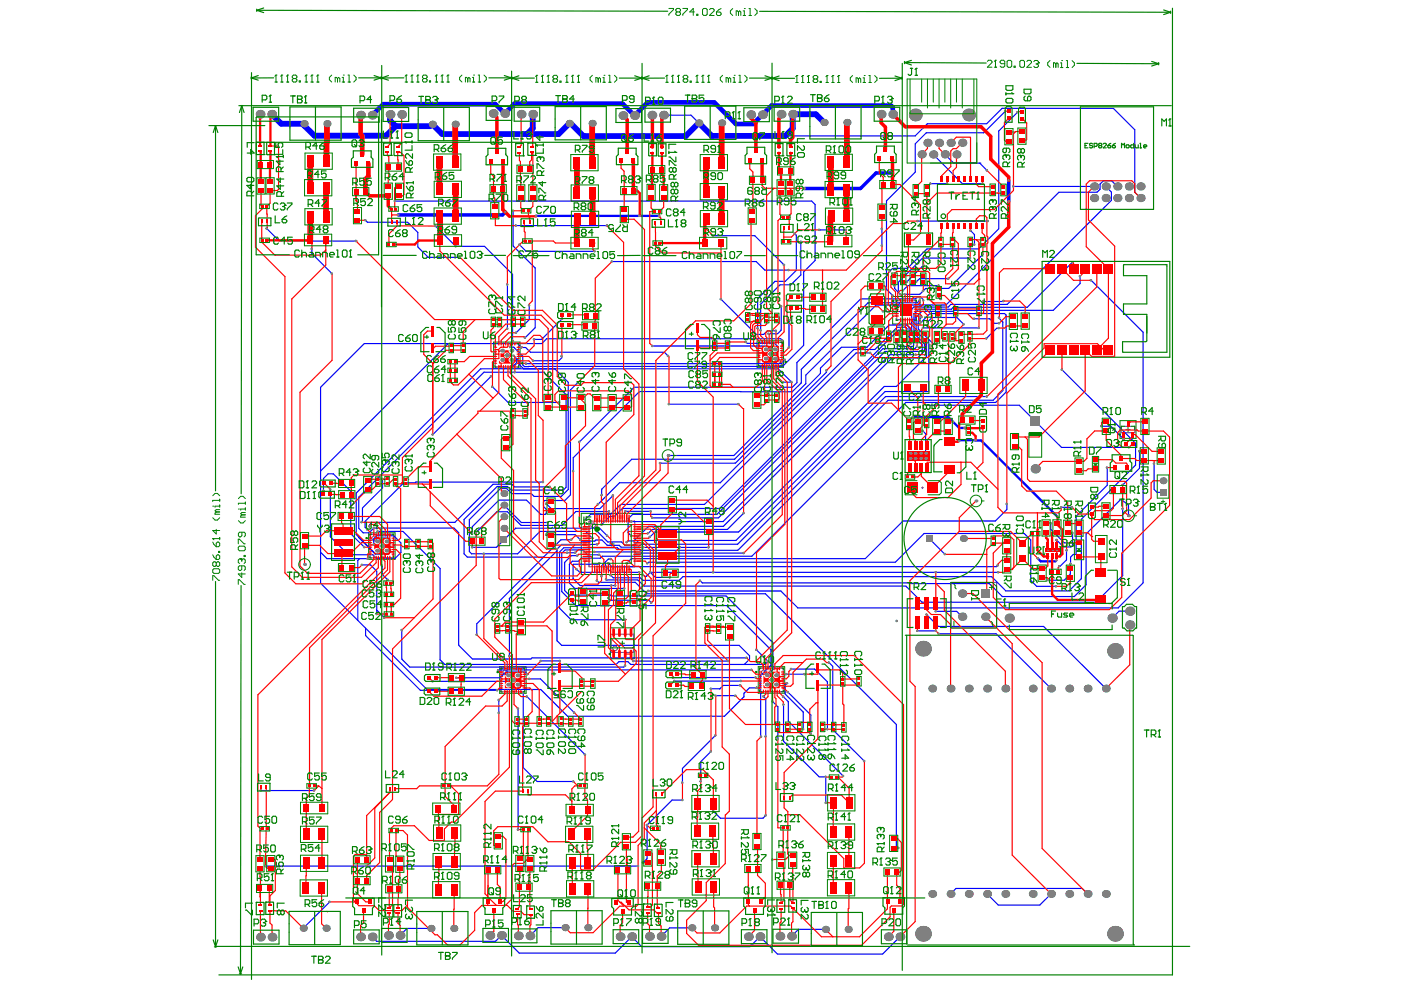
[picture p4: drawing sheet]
<svg xmlns="http://www.w3.org/2000/svg" width="297mm" height="210mm" viewBox="0 0 297 210" stroke-linecap="round" stroke-linejoin="round" font-family="sans-serif">
<g fill="none" stroke="#008000" stroke-width=".21">
<path d="M104.7 72.5h5.6v5.6h-5.6zM107 75.3h1M107.5 74.8v1M160.5 72.3h5.6v5.6h-5.6zM162.8 75.1h1M163.3 74.6v.9M189.3 62.9h5.8v5.8h-5.8zM237.5 89.2h3.4v3.7h-3.4zM238.7 91.1h.9M239.2 90.6v.9M78.2 113h5.6v5.6h-5.6zM80.5 115.8h.9"/>
<path d="M81 115.3v1M123.2 108.8h13v13h-13zM129.2 115.3h1M129.7 114.8v1M129.4 133.1h5.1v6.6h-5.1zM131.5 136.4h.9M131.9 135.9v1M105.9 141.4h5.6v5.6h-5.6zM108.2 144.2h1M108.7 143.7v1M160.8 141.3h5.6v5.7h-5.6zM163.1 144.1h.9"/>
<path d="M163.6 143.7v.9"/>
</g>
<g fill="none" stroke="#800080" stroke-width=".21">
<path d="M105 72.8h4.9v5h-4.9zM160.8 72.6h5v5h-5zM190.1 63.8h4.1v4h-4.1zM237.7 90.4h2.9v1.3h-2.9zM78.4 113.3h5v5h-5zM124.9 110.5h9.7v9.7h-9.7zM195.4 103.4h.4M195.6 103.2v.4M129.5 134.5h4.9v3.8h-4.9zM201.6 123.5h9.7v9.6h-9.7zM106.2 141.7h5v5h-5zM161.1 141.7h5v5h-5z"/>
<circle cx="109.1" cy="76.9" r=".49"/>
<circle cx="164.9" cy="76.7" r=".49"/>
<circle cx="191" cy="64.6" r=".49"/>
<circle cx="79.3" cy="114.2" r=".49"/>
<circle cx="125.8" cy="111.4" r=".49"/>
<circle cx="130.4" cy="137.5" r=".49"/>
<circle cx="107.1" cy="142.6" r=".49"/>
<circle cx="161.9" cy="142.6" r=".49"/>
</g>
<g fill="none" stroke="#00f" stroke-width=".25">
<path d="M91.7 26.3l-.5 .5M140.7 24.4h5.8l1.7 1.7M166.5 28.8h27.5l2.6-2.6h12.6l3.3-3.2h23.5l4.6 4.5v13.3l1.2 1.2M197.3 38.9h3.5M197.9 32.7l6.1 6.2h4.3M200.3 32.7l1.9 1.9h5.5M207.7 34.6h.1M207.7 34.6l1.6 1.5M213.2 23.6l-4.6 4.6h-12.2l-2.3 2.3v6l-6.1 6.1v18.7l1.3 1.4M214.9 39.5h17.1M215.7 23.8l-4 4v20.7l-4.2 4.3h-11l-4.1 4.1h-3.1l-.7 .6M234.4 39.5l1.2 1.2v1.8l-22.1 22h-11.9l-.6 .6h-7.3l-.4 .5v5.3l2.2 2.2v1.1l-.3 .3h-7.5l-35.4 35.3h-14"/>
<path d="M236.9 39.5l-1.2-1.2h-1.8l-.7 .7v1.1l-.6 .7h-8.1l-23.9 23.9h-14.8l-14.9 14.8v1.8l-15.3 15.3h-14M56.5 48.4l2.7 2.7h16.3M66.1 52.8v1l4.3 4.2M77.5 46.7l.4 .4h8.5l2.2 2.2v3.1l2.2 2.2h6.6M83.7 42.6h88.4l.7 .8v11.8l-2.4 2.5v15.5l-4.5 4.5h-54.7l-.4-.3v-1.9l-1.9-1.9h-.7M92.3 47.9l4.3 4.3h6.1l6 6v14M108.8 44.7v7.5l4.7 4.6v12.7l-2.2 2.1M109.4 47.8h19.2M110.1 51.9l1.4 1.4h14.6M128.7 47.8h.1M129.8 55.5h30.5l1.9 1.8h5M151.2 50h8.8l6.2 6.2"/>
<path d="M168.5 49.6l.3 .3v7.4l-2.3 2.4h-2.2l-3.7 3.6v6.3M169.8 51.3v7l-2.1 2.1h-2.3l-4.1 4.1v5.5M173.7 48.7h5.7M173.8 48.7h.1M187 48.5v3.6M194.5 46.9h15M195.8 56.2l-3.6 3.6M201.1 59.1h-6.1l-.7 .7M205.7 54.7h-10.1l-5.1 5.1v2.2M205.8 48.9l.8 .8v2.2M208.4 53.9l-7.3 7.3h-4.8l-1.3 1.2h-3.2M227.4 55.6l-9.6 9.6h-15.7l-.4 .4h-6.9l-1 1v4.1l2.2 2.2v1.5l-1.5 1.5h-5.4l-35.7 35.7h-15.9l-3.1 3.1h-1.2l-.3 .3"/>
<path d="M229 58.6v1.5l-5.7 5.7h-20.9l-.2 .2h-6.7l-1.3 1.2v3l2.2 2.2v3.2l-6.3 6.3h-2.6l-30.9 30.9h-17.7l-1.1 1.1M231.3 59.4l11.1 11v53.2l-5.3 5.3h-67.9l-3.6-3.6h-28.2M95 72.8l-27 27.1M104.1 79.8l-12.3 12.3M107.6 60.3v9.3M108.9 75.4l1.3 1.3v.7l.8 .8M109.6 76.1v.8l-1.4 1.3M109.7 72.8l.8 .8M110.6 73.6l.8 .1 1.1 1h28.4l.8 .8M112.2 64.8v3l-2.8 2.8M117.6 78.2l2.9 2.9v22.7l-1.5 1.5h-5.8l-.5-.6h-4.2l-1.1-1.1h-1.3l-6.6 6.6v6.7l.5 .5h9.7l4.8-4.7h9.7l1.4 1.4M119.1 75.5v.4l-.6 .6h-5.5"/>
<path d="M119.2 67.6l-4.4 4.4h-1.6M138.3 73.4h24.5l.5 .5M152.9 63.4l7.4 7.5h1.6l.8-.8h1.8M158.1 72.5l.3 .3h5.8l.8 .8v.8l-.6 .7M165.6 64.9v5.1l-.7 .8h-1.9M165.9 72.2l-.4-.4h-49.6l-1 1h-37.7l-9.2 9.3v41.6l22.5 22.5h24.1l5.7 5.7h33.3l4.1-4.2v-.7l1.2-1.2h1.6M166.4 76.3l-.8 .8h-54.1M167.6 67.9l-.3 .3v5.5M175.2 78.5v.4l-19.3 19.3h-15.9M184.5 74.8h-3l-32.1 32.1h-17.8l-2.1 2.1h-4.3l-1.3 1.3M189.7 60.6v.6l1.2 1.2M190.1 72.9l.6 .6h2.8l.2-.2v-.9l-.9-1v-2l-.6-.5h-3.7l-4.7 4.7h-5.4l-4.4 4.5v1.1l-18.3 18.2h-21.8l-6.3 6.3v1.3"/>
<path d="M191.5 70h-1.1l-37.8 37.8h-20.6l-1.7 1.7h-1l-1.8 1.7M192.1 65.8l-.2 .2h-4.7M193.1 72.9l-.8-.8v-2.4l-.3-.3h-1.8l-4.7 4.7h-4.5l-28.3 28.3h-21.3l-4.6 4.5M194.2 75.2h-5.5l-35.4 35.4h-19.4M194.4 73.4l-.4 .5h-6.8l-35.2 35.2h-17.9l-.9 .9v3l.6 .6M195 63.7l-.5 .5h-10.5l-14.1 14.1v2.9l-1.9 1.9-32.4-.1-14.1 14v2.9M195.3 68.3l1.9-1.8h15.8l.3 .3v16.3l-2.2 2.2h-19l-32.7 32.6h-31.7l-.4 .4h-4l-.7 .7h-1.2l-.7 .6v4l1.2 1.2h10.5M195.4 67.2l-.7 .7v1.9l3.2 3.1h.8M195.7 69.5h11.9M195.8 63.7l-.5-.6h-.9l-.3 .3h-11.6l-13.5 13.5v4.3l-1 .9h-33.5l-11.7 11.6M196.6 68.3l1-1h5.3l1.4 1.5M196.9 72v11h-9.2l-31.7 31.6h-20.6l-1 .9h-2l-.6-.6h-2.9l-2.3-2.3"/>
<path d="M198.9 68.5l-1 1M199 60.6h-6.5l-1 1M206.6 67.6h3.2l1 .9h1M208.5 63.9h4.2M211.8 69.6h-.5l-2.2 2.2M211.8 67.4h-.1l.9 .9v14.5l-2 2.1h-22.3l-31.9 31.8h-20.6l-.2-.2h-4.4l-.3-.4h-11.4l-.9 .9v12l2.5 2.4h11.5M225.2 78.4l15.6 15.6v4.6l-11.5 11.5v12.6l-2.6 2.6h-13.5l-3-3h-65.4l-.8 .7h-7.7l-.6-.5h-5.7l-.5-.5M104.4 82l3.3 3.3h10.9M122.5 81.1l-1.6 1.6v22.2l-1.1 1.2h-4.3l-.3 .3v1l.6 .6v.8l-.2 .3h-1l-3-3.1h-5.8l-5.7 5.7v1.5M141.8 85.7h14.8M166 81h1.8l-2.8-2.8h-63.1l-26.4 26.3v8.8l4.2 4.2M195.6 91.3l.6 .7v5.2"/>
<path d="M196.4 85.9h19.7l9 9h14.3M203.5 93.3l-.1 .2M209.3 84.1h-21.5l-31.4 31.3h-20.5l-.6 .6h-3.6l-.4-.4h-2.6l-1.1-1.1h-1.2l-.3 .2h-2.8l-1.3-1.3h-6.2M233.6 90.4h1.9l2.7 2.7M234.7 99.1l.1 3.8-6.6 6.6v8.1h-.7l-.5 .5v1.5M241.6 95.7v3.6l-3.6 3.5M244.7 98.3v5.5l.6 .6h1.3M68 117.1l1.3 1.3h8.7M68.6 104.1v-2.7l1-.9h1.1l3.7 3.6v9.1l2.8 2.8M70 103.8v10l3.8 3.8h5.2l.8 .8h4l1.2-1.2v-2.1l-1.5-1.5h-3.6l-.7 .6 .1 1.3M76 113.9l3.6 3.6h2.8l.3-.3v-2.7l-.4-.4h-1.2l-.2 .1M76.2 118.4l-.3 .4v12.7"/>
<path d="M76.8 119.8h1.7l1.4 1.3v9.1M80.1 112.7h5.3l7.9 7.8v19.4l1 1h36.3l.6-.6h1.9l.6 .6h28.5l.6-.7-2.4-2.4M80.9 119.9l.1 .2v1.7l1.2 1.1M81.1 101.6v1.9l-4.3 4.2v2.8l-.1 .2M86.6 101.6h.1M106.8 107.1l3.7 3.7h5.7M115.1 102.2h-26.9l-.2 .2h-2.4l-8.2 8.1v1.3l.5 .5M115.2 118.1h-16.1l-.7-.7v-7.3l7-7h2.2l.8 .8h11l.6-.6v-19.6l-4.7-4.8h-12.7l-26.5 26.5v6.6l.9 1h1.3l1-1h17l.9 .9v23.9l3 2.9h12.4l.2-.2h45.5M116.6 103.2h-7.5l-.6-.5h-4l-8.1 8.1h-17.5l-.5 .5v.3M118.1 116.8l-10.1 10.1v12.2M120.3 117.2h1.7M121.1 114.4h-2.2l-17.8 17.9v2.3"/>
<path d="M122.4 117.8h-1.3l-1.4 1.4v6l1 1h8.8l.1 .2h24.3l10 9.9v5.7l-.5 .5M126 117h8.6l.2 .3h22.9M126.6 115.4h-7.5l-1 1v19.4l1 1h37.6l2.2 2.2v.8l-1.1 1.1M127 117.6h-2.4l-1-1h-3.8l-.7 .7v8.1l3 3h32l9.3 9.4v3.3l-2.1 2.1 .1 13M127.1 119.4h.1M127.1 119.4l-.2 .2h-5.3l-.1 3.1 1.5 1.4h7.5M128.4 119.1v1l1.2 1.2h6M128.7 113.6l-1.6-1.6h-17.8l-4 4h-5.2M129 119.4l.7 .7h81.6l.2-.2M129.1 108.4h-7l-2.9 3h-8.7l-2.9-2.9h-2.3l-4.3 4.4M129.5 118.5h-.5l-1.5 1.5v2.2M130 105.1l-2.8 2.7h-10.3l-1.1-1"/>
<path d="M132.6 108.4h5.4M136.4 116.1h13.9M137.3 119.5l.2-.3h52.3l6.1-6.1h21.3l1.3 1.4v8.6l1.3 1.2h4.1M157.7 108.8l-3.5 3.5h-15.9l-.9 .8M197 114.2l3.3 3.3M200.3 117.5h.1M200.4 117.5h-.1M213.5 106.9v1.1l-2.5 2.5h-19.6l-8 7.9h-49.5l-1 1M222.8 111v1.3l2.8 2.8h.6M224 118.8l-.2 .2M225 107.6h2.3M226.1 116.7v2l-1.5 1.4"/>
<path d="M226.9 119.6v2.1l-1.3 1.3h-3.3M227.4 113v2.6l-.3 .4h-1.6l-1.5-1.5M238 107.9v14.1l-5.6 5.7h-36.9l-3.4-3.4h-55.5l-1.4-1.3h-6.6l-.1-.2M239.3 109.4v-2.3l-1.6-1.3-7.4 7.4v10.8l-2.5 2.5h-15.3l-2.7-2.8h-16.6l-.1-.1h-44.2l-.5-.5M246.6 104.4h.1M77.5 133.2v1.6l11.6 11.6h16.3M79.9 129.4l1.6 1.6M85.2 133.6v6.2l1.7 1.6h45.4l.3-.2M122.3 120.7l.6 .6h4.6M126.6 123.1l.3 .4h7.8l2.4 2.4h25.2l27.7 27.7v25.8l.5 .4M129 126.8l.5 .5h8.1l.5 .5M138 121.5l1 .9h3"/>
<path d="M194.5 133.8h3.9M196.5 130.3l2.5 2.5h22.3l13.2 13.2M198.4 129.6h4.4l1.2 1.2M199 134.4h12.2l11.6 11.6M211.7 121.3h-73.8l-.8 .9h-.4l-.4-.3M239.5 129.6h-2.2l-1.5 1.5M105.8 148.4v2.8M107.8 144.2l-.3 .3h-15.8M109.8 150.2v25.7M110.9 146.8v15.9l3 3h7.7M111.7 147.7l12.3 12.3M111.8 143l-.5-.5h-4l-1.3 1.2h-9.2"/>
<path d="M112.2 144h2.4l7.2 7.1M114.7 140.1h4M134.3 140.2h20.1M142.7 143.7h17.5M143 144.4h14.1M150.7 159.3l-2.1 2.2v4.2M151.7 155.9l-7 7v3M155.9 147.5h-4.1M156.9 145.3h-3.6l-.7 .8-1.9-.1M159.3 142h-53.5l-.2 .2M161.9 147.7l.5 .5v8M162.3 156.2h.1"/>
<path d="M163.8 148.7l1.1 1.1v7M166.1 147.7l1 1.1v4.1l11.7 11.6M166.1 149.4v7.8l7.6 7.5h1.4v5.5M166.7 142.9h3.9M166.8 144.9h.1M166.8 144.9l-.3 .4v1.8l3.8 3.9v3.6M167.1 146.8l4.8 4.8v4M167.8 141.9h4.9l2.7 2.7v10M175.8 140.5l.8 .8v13.4l6.7 6.7M55.3 167.6h11.3M144.7 169.6h-2.2l-5.3 5.3v7.2l-.8 .8M151.2 172l1.5 1.5h9.1l.6-.6"/>
<path d="M56.4 183.6h78.9M69.9 191.2l-5.6 5.6M91.4 196.9h-5.1l-1.5 1.4M119.8 196.7h-5.7l-1.7 1.7M146.7 196.7h-4.7l-1.8 1.8M175 197h-5.7l-1.5 1.5M190.8 198.6l-3.7 3.7h-22.3l-3.7-3.7-2.1 2.1h-22.9l-2.2-2.1-3.5 3.5h-20.3l-3.8-3.8-1.2 1.3h-25.3l-.9-1M201.5 189.5l1.2-1.1h26.7l1.2 1.1M209.3 189.5l2.4 2.4h8.8l2.3-2.4"/>
</g>
<path d="M113.7 45.8h26.1M193.5 88.4h7.5l2.4 2.3h1.2M203.5 93.3h3.4M206.9 93.4h1.1l16.2 16.2M220 118.4l.7 .6h3.1" fill="none" stroke="#00f" stroke-width=".49"/>
<path d="M189.2 36.7h-3.5l-3.3 3.3h-11.8M213.9 38.2v4.6M107.2 45l-.6 .6h-22.1" fill="none" stroke="#00f" stroke-width=".74"/>
<path d="M57.6 24.2l2 2h4.9v.4l2.2 2.2h15.2l2-2M82.7 24.3v1.3l1.2 1.2M83.9 26.8h7.3M112.9 24.2v3l-1.2 1.2M174.7 26l-1.7-1.8h-4.9v3l-1.6 1.6h-15.6l-2.7-2.7-2.8 2.7h-21.7l-2.7-2.6h-.3l-2.3 2.2h-24.6l-2.1-2.1" fill="none" stroke="#00f" stroke-width="1.2"/>
<path d="M189.3 23.3v-.5l-.4-.4h-25.3l-3.9 3.9h-3.7l-4.6-4.6h-14.1l-2.8 2.8-2.5-2.5h-22.9l-2.1 2.1-2-2h-23.7l-2.4 2.3" fill="none" stroke="#00f" stroke-width=".98"/>
<g fill="#808080">
<circle cx="224.2" cy="109.6" r=".26"/>
<circle cx="226.1" cy="116.7" r=".26"/>
<circle cx="226.2" cy="115.1" r=".26"/>
<circle cx="224.6" cy="120.1" r=".26"/>
<circle cx="227.3" cy="107.6" r=".26"/>
<circle cx="225" cy="107.6" r=".26"/>
<circle cx="213.4" cy="106.8" r=".26"/>
<circle cx="223.9" cy="124.3" r=".26"/>
<circle cx="211.6" cy="121.3" r=".26"/>
<circle cx="226.9" cy="119.5" r=".26"/>
<circle cx="222.2" cy="123" r=".26"/>
<circle cx="234.7" cy="99.1" r=".26"/>
<circle cx="244.7" cy="98.3" r=".26"/>
<circle cx="203.3" cy="93.5" r=".26"/>
<circle cx="204.6" cy="90.7" r=".26"/>
<circle cx="202" cy="89.4" r=".26"/>
<circle cx="206.8" cy="93.3" r=".26"/>
<circle cx="211.8" cy="69.6" r=".26"/>
<circle cx="211.8" cy="68.5" r=".26"/>
<circle cx="211.8" cy="67.4" r=".26"/>
<circle cx="212.7" cy="63.8" r=".26"/>
<circle cx="213.8" cy="38.2" r=".26"/>
<circle cx="213.8" cy="42.8" r=".26"/>
<circle cx="189.2" cy="36.7" r=".26"/>
<circle cx="170.6" cy="40" r=".26"/>
<circle cx="173.7" cy="48.7" r=".26"/>
<circle cx="179.4" cy="48.7" r=".26"/>
<circle cx="139.7" cy="45.8" r=".26"/>
<circle cx="135.6" cy="45.8" r=".26"/>
<circle cx="113.6" cy="45.8" r=".26"/>
<circle cx="128.7" cy="47.8" r=".26"/>
<circle cx="187" cy="48.5" r=".26"/>
<circle cx="187" cy="52.1" r=".26"/>
<circle cx="167.2" cy="57.3" r=".26"/>
<circle cx="129.7" cy="55.4" r=".26"/>
<circle cx="110.1" cy="51.9" r=".26"/>
<circle cx="126.1" cy="53.3" r=".26"/>
<circle cx="107.1" cy="44.9" r=".26"/>
<circle cx="84.4" cy="45.6" r=".26"/>
<circle cx="77.5" cy="46.7" r=".26"/>
<circle cx="78.3" cy="111.6" r=".26"/>
<circle cx="76.6" cy="110.7" r=".26"/>
<circle cx="81.1" cy="101.6" r=".26"/>
<circle cx="80.9" cy="119.9" r=".26"/>
<circle cx="76.7" cy="119.8" r=".26"/>
<circle cx="56.5" cy="48.4" r=".26"/>
<circle cx="75.4" cy="51.1" r=".26"/>
<circle cx="70.3" cy="58" r=".26"/>
<circle cx="66.1" cy="52.8" r=".26"/>
<circle cx="108.2" cy="73.6" r=".26"/>
<circle cx="107.5" cy="69.7" r=".26"/>
<circle cx="97.4" cy="54.6" r=".26"/>
<circle cx="112.2" cy="64.8" r=".26"/>
<circle cx="127.5" cy="105" r=".26"/>
<circle cx="138.3" cy="109.8" r=".26"/>
<circle cx="137.9" cy="108.4" r=".26"/>
<circle cx="132.6" cy="108.4" r=".26"/>
<circle cx="141.6" cy="75.5" r=".26"/>
<circle cx="141.8" cy="85.7" r=".26"/>
<circle cx="156.5" cy="85.7" r=".26"/>
<circle cx="157.6" cy="108.8" r=".26"/>
<circle cx="137.4" cy="113.1" r=".26"/>
<circle cx="126.6" cy="115.4" r=".26"/>
<circle cx="122.2" cy="120.7" r=".26"/>
<circle cx="211.5" cy="119.9" r=".26"/>
<circle cx="200.3" cy="117.5" r=".26"/>
<circle cx="220" cy="118.4" r=".26"/>
<circle cx="224" cy="118.8" r=".26"/>
<circle cx="144.7" cy="169.6" r=".26"/>
<circle cx="151.6" cy="155.9" r=".26"/>
<circle cx="144.7" cy="165.9" r=".26"/>
<circle cx="150.7" cy="159.3" r=".26"/>
<circle cx="148.5" cy="165.7" r=".26"/>
<circle cx="151.7" cy="147.5" r=".26"/>
<circle cx="155.9" cy="147.5" r=".26"/>
<circle cx="151.2" cy="172" r=".26"/>
<circle cx="150.7" cy="146" r=".26"/>
<circle cx="156.9" cy="145.3" r=".26"/>
<circle cx="162.3" cy="156.2" r=".26"/>
<circle cx="162.3" cy="172.9" r=".26"/>
<circle cx="161.3" cy="156.2" r=".26"/>
<circle cx="163.8" cy="182.3" r=".26"/>
<circle cx="175.1" cy="170.2" r=".26"/>
<circle cx="175" cy="164.7" r=".26"/>
<circle cx="166.1" cy="149.4" r=".26"/>
<circle cx="183.2" cy="161.4" r=".26"/>
<circle cx="175.7" cy="140.5" r=".26"/>
<circle cx="175.4" cy="154.6" r=".26"/>
<circle cx="142" cy="122.4" r=".26"/>
<circle cx="169.8" cy="51.3" r=".26"/>
<circle cx="168.5" cy="49.5" r=".26"/>
<circle cx="188.6" cy="57.5" r=".26"/>
<circle cx="189.6" cy="60.6" r=".26"/>
<circle cx="209.1" cy="71.8" r=".26"/>
<circle cx="206.5" cy="67.6" r=".26"/>
<circle cx="208.5" cy="63.8" r=".26"/>
<circle cx="195.7" cy="69.5" r=".26"/>
<circle cx="195.3" cy="68.3" r=".26"/>
<circle cx="192.1" cy="65.8" r=".26"/>
<circle cx="187.2" cy="66" r=".26"/>
<circle cx="195" cy="63.7" r=".26"/>
<circle cx="121.5" cy="99.9" r=".26"/>
<circle cx="184.5" cy="74.8" r=".26"/>
<circle cx="123.9" cy="110.3" r=".26"/>
<circle cx="132.4" cy="124.8" r=".26"/>
<circle cx="127" cy="117.6" r=".26"/>
<circle cx="100.9" cy="112.9" r=".26"/>
<circle cx="129.1" cy="108.4" r=".26"/>
<circle cx="126.5" cy="112.6" r=".26"/>
<circle cx="195.4" cy="67.2" r=".26"/>
<circle cx="198.6" cy="72.9" r=".26"/>
<circle cx="127.5" cy="111.2" r=".26"/>
<circle cx="191.5" cy="70" r=".26"/>
<circle cx="200.8" cy="38.9" r=".26"/>
<circle cx="197.2" cy="38.9" r=".26"/>
<circle cx="194.1" cy="75.2" r=".26"/>
<circle cx="133.9" cy="110.6" r=".26"/>
<circle cx="227.4" cy="113" r=".26"/>
<circle cx="224" cy="114.5" r=".26"/>
<circle cx="137.2" cy="119.4" r=".26"/>
<circle cx="128.5" cy="122.8" r=".26"/>
<circle cx="238" cy="107.9" r=".26"/>
<circle cx="199" cy="60.5" r=".26"/>
<circle cx="191.4" cy="61.6" r=".26"/>
<circle cx="126.8" cy="106.9" r=".26"/>
<circle cx="193" cy="72.9" r=".26"/>
<circle cx="215.7" cy="23.8" r=".26"/>
<circle cx="124" cy="160" r=".26"/>
<circle cx="111.7" cy="147.7" r=".26"/>
<circle cx="161.2" cy="70" r=".26"/>
<circle cx="160.6" cy="69.6" r=".26"/>
<circle cx="151.2" cy="50" r=".26"/>
<circle cx="166.2" cy="56.2" r=".26"/>
<circle cx="107.5" cy="60.3" r=".26"/>
<circle cx="116.1" cy="110.8" r=".26"/>
<circle cx="123" cy="114.4" r=".26"/>
<circle cx="209.2" cy="84.1" r=".26"/>
<circle cx="92.3" cy="47.9" r=".26"/>
<circle cx="96.6" cy="52.2" r=".26"/>
<circle cx="129.9" cy="105" r=".26"/>
<circle cx="115.8" cy="106.8" r=".26"/>
<circle cx="191.8" cy="62.4" r=".26"/>
<circle cx="195.7" cy="61.7" r=".26"/>
<circle cx="208.4" cy="53.9" r=".26"/>
<circle cx="157.1" cy="144.4" r=".26"/>
<circle cx="143" cy="144.4" r=".26"/>
<circle cx="178.7" cy="164.5" r=".26"/>
<circle cx="166" cy="147.7" r=".26"/>
<circle cx="171.9" cy="155.6" r=".26"/>
<circle cx="167" cy="146.7" r=".26"/>
<circle cx="166.8" cy="144.9" r=".26"/>
<circle cx="170.3" cy="154.6" r=".26"/>
<circle cx="163.8" cy="148.7" r=".26"/>
<circle cx="164.9" cy="156.7" r=".26"/>
<circle cx="167.7" cy="141.9" r=".26"/>
<circle cx="105.7" cy="148.4" r=".26"/>
<circle cx="105.7" cy="151.1" r=".26"/>
<circle cx="121.5" cy="165.7" r=".26"/>
<circle cx="110.9" cy="146.8" r=".26"/>
<circle cx="204.3" cy="68.8" r=".26"/>
<circle cx="196.6" cy="68.3" r=".26"/>
<circle cx="196.4" cy="85.9" r=".26"/>
<circle cx="239.3" cy="94.8" r=".26"/>
<circle cx="113.2" cy="71.9" r=".26"/>
<circle cx="119.2" cy="67.6" r=".26"/>
<circle cx="198.9" cy="68.5" r=".26"/>
<circle cx="104.4" cy="82" r=".26"/>
<circle cx="118.5" cy="85.3" r=".26"/>
<circle cx="100.1" cy="113.2" r=".26"/>
<circle cx="122.5" cy="81.1" r=".26"/>
<circle cx="194.5" cy="46.9" r=".26"/>
<circle cx="209.4" cy="46.9" r=".26"/>
<circle cx="148.4" cy="123.1" r=".26"/>
<circle cx="166.4" cy="76.3" r=".26"/>
<circle cx="111.5" cy="77.1" r=".26"/>
<circle cx="126" cy="117" r=".26"/>
<circle cx="157.6" cy="117.3" r=".26"/>
<circle cx="120.2" cy="117.2" r=".26"/>
<circle cx="121.9" cy="117.2" r=".26"/>
<circle cx="121.1" cy="114.4" r=".26"/>
<circle cx="109.1" cy="78.9" r=".26"/>
<circle cx="79.2" cy="111.9" r=".26"/>
<circle cx="158.3" cy="139.5" r=".26"/>
<circle cx="102.6" cy="117.4" r=".26"/>
<circle cx="125.6" cy="114.1" r=".26"/>
<circle cx="162.8" cy="140.2" r=".26"/>
<circle cx="80.1" cy="112.7" r=".26"/>
<circle cx="118.1" cy="116.4" r=".26"/>
<circle cx="160.4" cy="137.8" r=".26"/>
<circle cx="116.6" cy="103.2" r=".26"/>
<circle cx="199" cy="134.4" r=".26"/>
<circle cx="196.4" cy="130.3" r=".26"/>
<circle cx="160.4" cy="145.8" r=".26"/>
<circle cx="165.9" cy="72.2" r=".26"/>
<circle cx="225.1" cy="78.4" r=".26"/>
<circle cx="129.4" cy="121.9" r=".26"/>
<circle cx="132.8" cy="119.4" r=".26"/>
<circle cx="132.5" cy="131.4" r=".26"/>
<circle cx="132.8" cy="114.9" r=".26"/>
<circle cx="227.3" cy="55.6" r=".26"/>
<circle cx="229" cy="58.6" r=".26"/>
<circle cx="137.8" cy="113.8" r=".26"/>
<circle cx="208.3" cy="38.9" r=".26"/>
<circle cx="167.6" cy="67.8" r=".26"/>
<circle cx="167.2" cy="73.7" r=".26"/>
<circle cx="79.2" cy="115.5" r=".26"/>
<circle cx="70" cy="103.7" r=".26"/>
<circle cx="213.1" cy="23.6" r=".26"/>
<circle cx="189.2" cy="62.6" r=".26"/>
<circle cx="144.1" cy="116.1" r=".26"/>
<circle cx="205.7" cy="54.7" r=".26"/>
<circle cx="201.1" cy="59.1" r=".26"/>
<circle cx="194.2" cy="59.8" r=".26"/>
<circle cx="195.8" cy="56.2" r=".26"/>
<circle cx="192.2" cy="59.8" r=".26"/>
<circle cx="69.9" cy="191.2" r=".26"/>
<circle cx="127.5" cy="122.2" r=".26"/>
<circle cx="136.3" cy="121.9" r=".26"/>
<circle cx="137.8" cy="121.3" r=".26"/>
<circle cx="151.2" cy="121.3" r=".26"/>
<circle cx="193.5" cy="88.4" r=".26"/>
<circle cx="79.8" cy="130.2" r=".26"/>
<circle cx="154.4" cy="140.2" r=".26"/>
<circle cx="134.2" cy="140.2" r=".26"/>
<circle cx="56.3" cy="183.6" r=".26"/>
<circle cx="77.7" cy="183.6" r=".26"/>
<circle cx="135.3" cy="183.6" r=".26"/>
<circle cx="198.4" cy="121.3" r=".26"/>
<circle cx="108.8" cy="44.7" r=".26"/>
<circle cx="111.3" cy="71.6" r=".26"/>
<circle cx="109.4" cy="70.5" r=".26"/>
<circle cx="83.7" cy="42.6" r=".26"/>
<circle cx="113" cy="76.5" r=".26"/>
<circle cx="119.1" cy="75.5" r=".26"/>
<circle cx="77.8" cy="112.2" r=".26"/>
<circle cx="115.1" cy="102.2" r=".26"/>
<circle cx="80.9" cy="114.2" r=".26"/>
<circle cx="122.8" cy="93.7" r=".26"/>
<circle cx="195.7" cy="63.7" r=".26"/>
<circle cx="108.6" cy="72.2" r=".26"/>
<circle cx="138.3" cy="73.4" r=".26"/>
<circle cx="163.3" cy="73.9" r=".26"/>
<circle cx="137.4" cy="125.3" r=".26"/>
<circle cx="231.3" cy="59.4" r=".26"/>
<circle cx="111.8" cy="143" r=".26"/>
<circle cx="96.7" cy="143.7" r=".26"/>
<circle cx="207.5" cy="69.5" r=".26"/>
<circle cx="101.1" cy="134.6" r=".26"/>
<circle cx="100.1" cy="116" r=".26"/>
<circle cx="77.9" cy="118.4" r=".26"/>
<circle cx="110.5" cy="73.6" r=".26"/>
<circle cx="165.6" cy="64.9" r=".26"/>
<circle cx="162.9" cy="70.7" r=".26"/>
<circle cx="164.5" cy="70.1" r=".26"/>
<circle cx="152.8" cy="63.4" r=".26"/>
<circle cx="164.4" cy="75" r=".26"/>
<circle cx="158.1" cy="72.5" r=".26"/>
<circle cx="109.4" cy="47.8" r=".26"/>
<circle cx="199.5" cy="63.4" r=".26"/>
<circle cx="115.8" cy="113.3" r=".26"/>
<circle cx="105.4" cy="146.3" r=".26"/>
<circle cx="108.9" cy="75.4" r=".26"/>
<circle cx="190.1" cy="72.9" r=".26"/>
<circle cx="133.8" cy="113.6" r=".26"/>
<circle cx="194.4" cy="73.4" r=".26"/>
<circle cx="128.7" cy="113.6" r=".26"/>
<circle cx="167.8" cy="81" r=".26"/>
<circle cx="165.9" cy="81" r=".26"/>
<circle cx="139.9" cy="98.2" r=".26"/>
<circle cx="175.2" cy="78.5" r=".26"/>
<circle cx="68.5" cy="104.1" r=".26"/>
<circle cx="77.2" cy="116" r=".26"/>
<circle cx="85.2" cy="133.6" r=".26"/>
<circle cx="132.5" cy="141.1" r=".26"/>
<circle cx="118.7" cy="140.1" r=".26"/>
<circle cx="114.6" cy="140.1" r=".26"/>
<circle cx="122.4" cy="117.8" r=".26"/>
<circle cx="163.3" cy="142.5" r=".26"/>
<circle cx="129.6" cy="124.1" r=".26"/>
<circle cx="138.1" cy="127.8" r=".26"/>
<circle cx="129" cy="126.8" r=".26"/>
<circle cx="104.1" cy="79.8" r=".26"/>
<circle cx="91.7" cy="92.1" r=".26"/>
<circle cx="108" cy="139.1" r=".26"/>
<circle cx="81.5" cy="131" r=".26"/>
<circle cx="190.9" cy="62.4" r=".26"/>
<circle cx="136.3" cy="182.9" r=".26"/>
<circle cx="137.2" cy="174.9" r=".26"/>
<circle cx="105.6" cy="142.1" r=".26"/>
<circle cx="159.3" cy="142" r=".26"/>
<circle cx="241.6" cy="95.7" r=".26"/>
<circle cx="238" cy="102.8" r=".26"/>
<circle cx="129" cy="119.4" r=".26"/>
<circle cx="214.8" cy="39.5" r=".26"/>
<circle cx="195.6" cy="91.3" r=".26"/>
<circle cx="160.2" cy="143.6" r=".26"/>
<circle cx="142.6" cy="143.6" r=".26"/>
<circle cx="161.8" cy="147.6" r=".26"/>
<circle cx="82.2" cy="122.9" r=".26"/>
<circle cx="66.6" cy="167.6" r=".26"/>
<circle cx="55.3" cy="167.6" r=".26"/>
<circle cx="135.6" cy="121.3" r=".26"/>
<circle cx="129.4" cy="118.5" r=".26"/>
<circle cx="136.3" cy="116.1" r=".26"/>
<circle cx="150.2" cy="116.1" r=".26"/>
<circle cx="127" cy="119.4" r=".26"/>
<circle cx="130.4" cy="124.1" r=".26"/>
<circle cx="109.8" cy="150.2" r=".26"/>
<circle cx="109.8" cy="175.9" r=".26"/>
<circle cx="107.7" cy="144.2" r=".26"/>
<circle cx="91.7" cy="144.5" r=".26"/>
<circle cx="190.5" cy="179.8" r=".26"/>
<circle cx="126.5" cy="123.1" r=".26"/>
<circle cx="170.6" cy="142.9" r=".26"/>
<circle cx="166.6" cy="142.9" r=".26"/>
<circle cx="112.2" cy="143.9" r=".26"/>
<circle cx="121.7" cy="151.1" r=".26"/>
<circle cx="206.6" cy="51.9" r=".26"/>
<circle cx="205.7" cy="48.9" r=".26"/>
<circle cx="222.8" cy="110.9" r=".26"/>
<circle cx="233.5" cy="90.4" r=".26"/>
<circle cx="238.2" cy="93.1" r=".26"/>
<circle cx="194.5" cy="133.7" r=".26"/>
<circle cx="198.4" cy="133.7" r=".26"/>
<circle cx="209.2" cy="36.1" r=".26"/>
<circle cx="198.4" cy="129.6" r=".26"/>
<circle cx="200.8" cy="46.9" r=".26"/>
<circle cx="190.1" cy="131.7" r=".26"/>
<circle cx="80" cy="116.8" r=".39"/>
<circle cx="80" cy="114.8" r=".39"/>
<circle cx="81.9" cy="116.8" r=".39"/>
<circle cx="81.9" cy="114.8" r=".39"/>
<circle cx="162.6" cy="145.1" r=".39"/>
<circle cx="162.6" cy="143.2" r=".39"/>
<circle cx="162.3" cy="76" r=".39"/>
<circle cx="162.3" cy="74.1" r=".39"/>
<circle cx="164.6" cy="145.1" r=".39"/>
<circle cx="164.6" cy="143.2" r=".39"/>
<circle cx="164.3" cy="76" r=".39"/>
<circle cx="164.3" cy="74.1" r=".39"/>
<circle cx="191.7" cy="66.5" r=".27"/>
<circle cx="194" cy="97.2" r=".31"/>
<circle cx="194" cy="96.1" r=".31"/>
<circle cx="195.2" cy="97.2" r=".31"/>
<circle cx="196.2" cy="97.2" r=".31"/>
<circle cx="196.2" cy="96.1" r=".31"/>
<circle cx="195.2" cy="96.1" r=".31"/>
</g>
<path d="M223.1 116.7h.1" fill="none" stroke="#808080" stroke-width=".3"/>
<g fill="#808080">
<circle cx="239.3" cy="109.4" r=".3"/>
<circle cx="91.4" cy="196.9" r=".75"/>
<circle cx="107.5" cy="75.3" r=".39"/>
<circle cx="108.7" cy="144.2" r=".39"/>
<circle cx="179.8" cy="197" r=".75"/>
<circle cx="191.6" cy="65.2" r=".27"/>
<circle cx="197.6" cy="189.5" r=".82"/>
<circle cx="197.6" cy="146" r=".82"/>
<circle cx="201.5" cy="189.5" r=".82"/>
<circle cx="201.5" cy="146" r=".82"/>
<circle cx="206.9" cy="106.2" r=".3"/>
<circle cx="64.6" cy="119.7" r=".3"/>
<circle cx="109.7" cy="145.2" r=".39"/>
<circle cx="107.8" cy="145.2" r=".39"/>
<circle cx="107.8" cy="143.2" r=".39"/>
<circle cx="109.7" cy="143.2" r=".39"/>
<circle cx="108.4" cy="76.3" r=".39"/>
<circle cx="106.5" cy="76.3" r=".39"/>
<circle cx="106.5" cy="74.3" r=".39"/>
<circle cx="108.4" cy="74.3" r=".39"/>
<circle cx="193" cy="97.2" r=".31"/>
<circle cx="193" cy="96.1" r=".31"/>
<circle cx="192.8" cy="66.5" r=".27"/>
</g>
<path d="M222.2 116.7h.1M224 116.7h.1" fill="none" stroke="#808080" stroke-width=".3"/>
<g fill="#808080">
<circle cx="55.2" cy="198.7" r=".92"/>
<circle cx="55.1" cy="24.2" r=".92"/>
<circle cx="64.3" cy="196.8" r=".75"/>
<circle cx="64.5" cy="26.2" r=".75"/>
<circle cx="69.1" cy="196.8" r=".75"/>
<circle cx="69.3" cy="26.2" r=".75"/>
<circle cx="76.5" cy="198.6" r=".92"/>
<circle cx="78.9" cy="198.6" r=".92"/>
<circle cx="81" cy="115.8" r=".39"/>
<circle cx="76.5" cy="24.4" r=".92"/>
<circle cx="78.9" cy="24.4" r=".92"/>
<circle cx="84.8" cy="198.3" r=".92"/>
<circle cx="82.7" cy="24.3" r=".92"/>
<circle cx="85.2" cy="24.3" r=".92"/>
<circle cx="96.2" cy="196.9" r=".75"/>
<circle cx="91.7" cy="26.3" r=".75"/>
<circle cx="103.9" cy="198.3" r=".92"/>
<circle cx="106.3" cy="198.3" r=".92"/>
<circle cx="109.9" cy="198.4" r=".92"/>
<circle cx="106.8" cy="112" r=".73"/>
<circle cx="106.8" cy="107.1" r=".73"/>
<circle cx="106.8" cy="104.6" r=".73"/>
<circle cx="107" cy="24.1" r=".92"/>
<circle cx="110.5" cy="24.2" r=".92"/>
<circle cx="119.8" cy="196.7" r=".75"/>
<circle cx="124.6" cy="196.7" r=".75"/>
<circle cx="125.5" cy="26.2" r=".75"/>
<circle cx="131.5" cy="198.6" r=".92"/>
<circle cx="133.9" cy="198.6" r=".92"/>
<circle cx="132.1" cy="24.5" r=".92"/>
<circle cx="134.5" cy="24.5" r=".92"/>
<circle cx="137.7" cy="198.5" r=".92"/>
<circle cx="140.2" cy="198.5" r=".92"/>
<circle cx="141.6" cy="96.6" r=".3"/>
<circle cx="138.2" cy="24.4" r=".92"/>
<circle cx="140.7" cy="24.4" r=".92"/>
<circle cx="151.5" cy="196.7" r=".75"/>
<circle cx="146.7" cy="196.7" r=".75"/>
<circle cx="148.2" cy="26.1" r=".75"/>
<circle cx="158.7" cy="198.6" r=".92"/>
<circle cx="159.2" cy="24.3" r=".92"/>
<circle cx="165.4" cy="198.5" r=".92"/>
<circle cx="163.6" cy="144.1" r=".39"/>
<circle cx="163.3" cy="75.1" r=".39"/>
<circle cx="161.6" cy="24.3" r=".92"/>
<circle cx="165.6" cy="24.2" r=".92"/>
<circle cx="175" cy="197" r=".75"/>
<circle cx="174.7" cy="26" r=".75"/>
<circle cx="179.6" cy="26" r=".75"/>
<circle cx="188.3" cy="198.6" r=".92"/>
<circle cx="186.8" cy="24.2" r=".92"/>
<circle cx="189.3" cy="24.2" r=".92"/>
<circle cx="195.7" cy="198" r="1.66"/>
<circle cx="195.7" cy="137.5" r="1.66"/>
<circle cx="192.8" cy="65.1" r=".27"/>
<circle cx="197.9" cy="32.7" r=".86"/>
<circle cx="195.4" cy="32.7" r=".86"/>
<circle cx="194.1" cy="24.4" r="1.35"/>
<circle cx="205.4" cy="189.5" r=".82"/>
<circle cx="205.4" cy="146" r=".82"/>
<circle cx="204" cy="130.8" r=".87"/>
<circle cx="204.3" cy="114.2" r=".74"/>
<circle cx="202.8" cy="32.7" r=".86"/>
<circle cx="205.4" cy="24.4" r="1.35"/>
<circle cx="213.2" cy="189.5" r=".82"/>
<circle cx="209.3" cy="189.5" r=".82"/>
<circle cx="209.3" cy="146" r=".82"/>
<circle cx="213.2" cy="146" r=".82"/>
<circle cx="208.9" cy="130.8" r=".87"/>
<circle cx="214" cy="131.1" r=".97"/>
<circle cx="219" cy="189.5" r=".82"/>
<circle cx="219" cy="146" r=".82"/>
<circle cx="219.5" cy="99.4" r=".97"/>
<circle cx="226.7" cy="189.5" r=".82"/>
<circle cx="226.7" cy="146" r=".82"/>
<circle cx="236.4" cy="198" r="1.66"/>
<circle cx="234.5" cy="189.5" r=".82"/>
<circle cx="234.5" cy="146" r=".82"/>
<circle cx="236.4" cy="138" r="1.66"/>
<circle cx="235.8" cy="131.1" r=".97"/>
<circle cx="234.4" cy="39.5" r=".86"/>
<circle cx="236.9" cy="39.5" r=".86"/>
<circle cx="236.9" cy="42" r=".86"/>
<circle cx="234.4" cy="42" r=".86"/>
<circle cx="241.8" cy="39.5" r=".86"/>
<circle cx="241.8" cy="42" r=".86"/>
<circle cx="106.8" cy="109.6" r=".73"/>
<circle cx="196.6" cy="30.3" r=".86"/>
<circle cx="204" cy="125.8" r=".87"/>
<circle cx="201.6" cy="30.3" r=".86"/>
<circle cx="204" cy="30.3" r=".86"/>
<circle cx="57.7" cy="198.7" r=".92"/>
<circle cx="57.6" cy="24.2" r=".92"/>
<circle cx="82.4" cy="198.3" r=".92"/>
<circle cx="96.5" cy="26.3" r=".75"/>
<circle cx="104.6" cy="24.1" r=".92"/>
<circle cx="112.4" cy="198.4" r=".92"/>
<circle cx="120.7" cy="26.2" r=".75"/>
<circle cx="112.9" cy="24.2" r=".92"/>
<circle cx="161.1" cy="198.6" r=".92"/>
<circle cx="167.8" cy="198.5" r=".92"/>
<circle cx="153" cy="26.1" r=".75"/>
<circle cx="168.1" cy="24.2" r=".92"/>
<circle cx="190.8" cy="198.6" r=".92"/>
<circle cx="200.3" cy="32.7" r=".86"/>
<circle cx="222.8" cy="189.5" r=".82"/>
<circle cx="230.6" cy="189.5" r=".82"/>
<circle cx="230.6" cy="146" r=".82"/>
<circle cx="222.8" cy="146" r=".82"/>
<circle cx="232" cy="39.5" r=".86"/>
<circle cx="232" cy="42" r=".86"/>
<circle cx="239.5" cy="129.6" r=".97"/>
<circle cx="239.4" cy="39.5" r=".86"/>
<circle cx="239.4" cy="42" r=".86"/>
<circle cx="199.1" cy="30.3" r=".86"/>
<circle cx="239.5" cy="132.5" r=".97"/>
<circle cx="246.6" cy="101.9" r=".73"/>
</g>
<g fill="#808080">
<path d="M106.1 113.7h1.5v1.5h-1.5z" fill-rule="evenodd"/>
<path d="M196.3 113.4h1.4v1.5h-1.4z" fill-rule="evenodd"/>
<path d="M218.5 88.4h2v1.9h-2z" fill-rule="evenodd"/>
<path d="M208 125h1.8v1.7h-1.8z" fill-rule="evenodd"/>
<path d="M245.9 103.7h1.4v1.4h-1.4z" fill-rule="evenodd"/>
</g>
<g fill="#f00">
<path d="M107 142.5h2.8v-.7h.3v.7h.4v.7h-.2a.62 .62 0 0 0-.8-.6 .62 .62 0 0 0-.2 1.1 .62 .62 0 0 0 1-.2v-.3l.8 .1v.3h-.6v.7h.6v.3h-.6v.6h-.2a.62 .62 0 0 0-.8-.6 .62 .62 0 0 0-.2 1 .62 .62 0 0 0 1-.2v-.2l.8 .1v.2h-.6v.4h-3.4l-.1-.6h.2a.61 .61 0 0 0 .9 .4 .61 .61 0 0 0 0-1 .61 .61 0 0 0-.9 .4h-.2v-1.8h.2a.61 .61 0 0 0 .9 .4 .61 .61 0 0 0 0-1 .61 .61 0 0 0-.9 .4h-.2zM108.1 144.2a.65 .65 0 0 0 1.3 0 .65 .65 0 0 0-1.3 0z"/>
<path d="M106.1 74.9a.78 .78 0 0 0 1.1-.7h.5a1.09 1.09 0 0 0 .9 .8l-.1 .6a.7 .7 0 0 0-.7 .7 .7 .7 0 0 0 .6 .7l-2 .1v.6h-.3v-.6h-.3v-.6h.1a.63 .63 0 0 0 .9 .3 .63 .63 0 0 0 .2-.9 .63 .63 0 0 0-.9-.2zM106.9 75.3a.62 .62 0 0 0 1.2 0 .62 .62 0 0 0-1.2 0z"/>
<path d="M161.9 142.4h2.7v-.6h.3v.6h.4v.9h.6v.3h-.6v.7h.6v.2h-.6v.8h.6v.2h-.6v.4h-.9v.6h-.2v-.6h-.8v.6h-.2v-.6h-1.2l-.1-.7h.1a.61 .61 0 0 0 .9 .4 .61 .61 0 0 0 0-1 .61 .61 0 0 0-.9 .5h-.1v-1.8l.1-.1a.61 .61 0 0 0 .9 .5 .61 .61 0 0 0 0-1 .61 .61 0 0 0-.9 .4h-.1zM163.9 143.2a.6 .6 0 0 0 1.2 0 .6 .6 0 0 0-1.2 0zM163 144.2a.6 .6 0 0 0 1.2 0 .6 .6 0 0 0-1.2 0zM163.9 145.1a.6 .6 0 0 0 1.2 0 .6 .6 0 0 0-1.2 0z"/>
<path d="M160.9 73.7h.7v-.4h.9v-.6h.2v.6h.7v-.6h.3v.6h1.4v3.5h-2.9v.6h-.2v-.6l-.4-.1v-1.7h-.7v-.3h.7v-.7h-.7zM163.7 74.1a.6 .6 0 0 0 1.2 0 .6 .6 0 0 0-1.2 0zM161.7 74.1a.6 .6 0 0 0 1.2 0 .6 .6 0 0 0-1.2 0zM162.7 75.1a.6 .6 0 0 0 1.2 0 .6 .6 0 0 0-1.2 0zM163.7 76.1a.6 .6 0 0 0 1.2 0 .6 .6 0 0 0-1.2 0zM161.7 76.1a.6 .6 0 0 0 1.2 0 .6 .6 0 0 0-1.2 0z"/>
<path d="M79.4 114.1h2.6v-.7h.3v.7h.4v.8h.6v.3h-.6v.7h.6v.2h-.6v.8h.6v.2h-.6l-.1 .4h-.8v.7h-.3v-.7h-.7v.7h-.2v-.7h-1.3v-.4h.2a.61 .61 0 0 0 .9 .1 .61 .61 0 0 0-.1-.9 .61 .61 0 0 0-.9 .2l-.1-1.4h.1a.61 .61 0 0 0 1 .2 .61 .61 0 0 0 0-1 .61 .61 0 0 0-1 .2h-.1zM81.3 114.8a.6 .6 0 0 0 1.2 0 .6 .6 0 0 0-1.2 0zM80.3 115.8a.65 .65 0 0 0 1.3 0 .65 .65 0 0 0-1.3 0zM81.3 116.8a.6 .6 0 0 0 1.2 0 .6 .6 0 0 0-1.2 0z"/>
</g>
<g fill="none" stroke="#f00" stroke-width=".25">
<path d="M55.1 32.1l.2 .2M55.1 30.9h.1M55.3 38.4h.1M57.2 38.4h.1M57.3 31h1.4l.4 .3v8.8l-.3 .3h-1.5v2.7l-.7 .7-.1 4.6M57.3 34.8l-.1 .1M57.6 24.2l-.3 .3M65.9 34.2l-.1 .1M69.3 30.2l-.1 .1M75.5 34.7v7.9M76.5 28.4l.3 .4M82.1 32.3v.6l.3 .3-.1 6.4"/>
<path d="M82.7 24.3v6.2l-.6 .6M83.7 39.8v4.3l.2 .2M83.7 39.8v2.8M84.4 35.4l-.1-3.1h.6l.8 .7v8.2l-.3 .3h-.7M84.7 39.6l-1 .2M85.2 24.3v6l-.9 .9M96.5 30.4h.1M104 34.1v2.7l.6 .6v4.3l.3 .3v1.7M104.6 24.1l.7 .7M106.6 37.1h.1M110.1 32.4v1.6l.2 .2 .1 5.7M110.5 24.2v6.6l-.4 .4"/>
<path d="M112.3 35.9v-1.6l.4-.4v-1.6l.3 .3v7.3M112.7 31.1h.1M112.9 24.2v6.7l-.2 .2M122.3 34.5v.1M125.5 34.5h.1M131.7 34.1v1.5l.6 .7 .1 8.2M138.2 24.4l.1 .1M138.2 39.6l-.2 .2M138.3 35.9l-.1 .1M140.1 31.2h.2M140.3 35.8l-.1 .2M140.7 24.4l-.4 .4"/>
<path d="M159 33.9v1.9l.6 .7v7.9l-.3 .4M161.6 38.2v1.1l.6 .6 8.4 .1M164.1 39.9l-1.6 1.6v23.7l1.3 1.3h-5.3v.3l4.1 .1v.4M165.1 35.8l.5 .4M165.6 38.7l-.2 .2M165.6 24.2l-.2 .2v.5M167.4 39.9l.3 .4v5l-.4 .4v.4M167.6 38.3l.1 .1v.5M167.6 34.3v1.9M174.9 25.8l-.2 .2M186.4 33.7v3l.9 .9v1.5l-.3 .3v4.6M189.2 39.1h1.6l4.4 4.4v5.9l-1.5 1.5h-1.1v5.5l.5 .5h5.3l1.1-1.1v-4h2.5v5.2l-1.5 1.5v1.7h6l1.1-1"/>
<path d="M196.6 30.3v1.2l-1.2 1.2v5.7l-1.2 1.3M197.3 38.9l-.8 .8M199.1 30.3v1.2l1.2 1.2M200.8 37.9v1M201.6 30.3l1.2-1.2 3 .1v8.7M202.8 32.7v2.8l-.7 .7v1.7M204 30.3l-1.2 1.2h-.7l-.5 .5v3.3l-2 2v.6M207 37.9v1.2l.5 .5h3M208.3 38.9h.1M208.3 37.9v1M209.3 36.1l3.5 3.5M213.2 23.6h.7"/>
<path d="M213.9 25.1l-.9 .9v3.7l.2 .3h.7M213.9 28h1.3M216.7 27.9h-1.3l-.5 .5v12l-4.1 4h-9l-1 1v2.5M216.7 25.1l1 1v3.4l-.4 .3h-.6M216.7 23.7h-.8l-.2 .1M232 39.5l-1.2 1.2v5.9l5.5 5.6v23.3h-4.9l-1.3-1.3v8.7l-9.8 9.7h-5.2M55.3 40.4v3.1l.3 .3v.5l-1.4 1.4v6.7l6.2 6.2v62.9l2.3 2.3h14.1l3.4-3.4v-2.2M55.5 47v4.3l2.8 2.8h9.7l1.1-1.1M65.9 46v.1M66.1 51v1.8M69.1 50.9v5.3l-7.2 7.2v56.8l2.2 2.2h12.5l3.2-3.1v-1.1M69.5 51v.3l-.4 .4"/>
<path d="M70.4 58h.1M70.4 58v18.4l-6.8 6.8v36.8l1.6 1.6h11.1l3-3v-.4M75.5 51.1h.1M75.5 51.1l16.7 16.7 22.1-.1 1.9 2v14.6M75.5 42.6h.1M75.5 42.6l.3 .2M75.8 42.8h.1M75.8 42.8v1.9M75.8 46.7h1.7M82.5 51.8h.1M83 44.3v2.8M84.2 47.1v.8"/>
<path d="M84.2 47.9l-1.7 1.7v2.2M84.2 47.9h8.1M84.5 45.6h-1.4l-.1 .1M93.2 40l.1 .1M93.3 51h.1M93.3 50.4v2.8l13.6 13.6h7.8l2.5 2.5v15.9h-1.9l-.2-.2v-13.3l-.6-.6h-1.3l-1.7 1.6h-2.3v.2M96.6 45.8h.1M96.6 51v1.2M97.4 54.6l11.4 11.2h6.2l3.1 3.1v10.9l1.9 1.9h3.2l.5-.6h10.2l.5 .5v6.3l-5.9 5.9v16.1M104.9 45.7h.1v2.1h4.4M107.2 45h.1M108.8 44.7h.1"/>
<path d="M110.1 51.9h.1M110.4 41.9v2.2l.7 .6h-2.3M111.2 47.1l.1 4h-.4l-3.3 3.4v5.8M112.3 51.1h5l.4 .4h4.6M112.9 51.1v12.7l-.7 .7v.3M113 41.9v1.9l-1 .9v1.1l.3 .3v1M126.1 51.5l-.4 .5v.9l.4 .4M128.7 47.8l3.5 3.6v26.8l3.3 3.2v19.5l-5 5v4M129.8 55.5l-3.6 3.5-.1 18.5-3.6 3.6M132.4 46.5h2.1l2.1 2.2v52.2l-5.7 5.7v3.3M138 41.8v2.3l.8 .8h-1v27.9l.5 .6M139 49.2h.1"/>
<path d="M139 47.3v4.9l1.4 1.4h12.5M139 51.1h.1M140.7 41.9v2.1l-.9 .9v1l.3 .4v1M149.4 48.2l1.8 1.8M149.4 51.4l.1 .1M149.5 51.5h.1M152.9 51.5v11.9M153 46.1l-.2 .2M159.5 46.8l-.3 .2v17.4l-3.6 3.6h-8.1l-8.4 8.4v23.3l-7.7 7.6v2.6M163.7 54.3v2.7M165.4 40.9v4.5l.6 .7h-.3l-.8 .7v17.4l.7 .7M166.2 48.4v2.8"/>
<path d="M166.2 56.2v14.2l-1.2 1.2v1.1M167.3 46.1h.1M167.3 46.1l.1 2.3M173.7 48.7h-4.4l-1.5 1.6h-1.6M174.4 57.3v8.3M176.1 51.1l-.2 .2-8.7-.1M179.4 48.7v2.4M179.5 45.9l-.1 .1M187 52.1v1l-10.8 10.8v13.7l-1 .9M187 46v2.5M188.6 57.5l-.3 .3v6.8l1 .9h.9M189.7 58.4v-.4l.4-.5h6.6l.4 .4v5.2l-.2 .2"/>
<path d="M189.7 59.8v.8M192.2 59.8h-.7l.9 .9v3.2M193.5 58.4h-4.5l-.1 .2v2.3l1 1v1.6l.1 .1v1h.2M193.5 58.4h2.3M194.2 41.1h2.3v1.7M194.3 59.8h-.8l-.6 .6v3.5M194.5 46.9h-2.1l-.5 .5h-2.6l-9.9 9.9h-12.2M195.8 59.8l-.1 1.9M199.6 47.9l-.1 3h-.4l-3.3 3.3v2M202.1 47.9l-.1 2.9h.4l.8 .8v5.4l-2.1 2.1M205.7 50.8l2.7 .1M205.7 51.8v2.9"/>
<path d="M205.7 51.9h.9M205.8 47.9v1M207 50.8l.6 .6v14l-5 .1v-.5l-2.3-2.3h-1.3v.4l.5 .3M207 47.9v-1.5l.7-.7h1.1l.4 .4v3.9l.2 .2v1.3l-.2 .2v18.4l-.7 .7-4.7 .1M207.6 51.7h.1M207.6 59.2h.1M208.2 47.9v1.5l.6 .5v.3l.2 .2v.9l-.2 .2v.5h-.4M208.4 51.8v2.1M209.5 46.9l-.2 .1M212.8 41l-14.1-.1-2.2 2.2v2.7l.4 .3v4.8M222.7 57h-9.9l-.9 .8v9.4l-.2 .2h.1M225.2 57l2.4 2.4h3.7"/>
<path d="M227.4 55.6l.2 .2v1.2M230.1 57v.5l-1.1 1.1M232.5 57v3.8l-23.2 23.3M241.8 42l-1.2-1.2v-1.9l-.6-.6h-9l-.7 .7v13.3l4.7 4.7v14.7l-1.7 1.8M91.8 77h.1M91.8 70.2h-1.2l-.8 .8v4.1l2 1.9M91.8 77v15.1M95.5 76.7h.1M98.2 74.2h.1M98.2 74.2l-3.7 .1-2.7 2.7M99.4 79.3l5 5h.2M100.7 67.8l-2.5 2.5v3h-2.5v-.2l-.3 .3h-3.1l-.5 .5"/>
<path d="M104.6 68.7v.8l-.5 .5v4.4l.1 .2h.9M104.6 68.8h1.3M104.6 68.8h.1M105.1 75.6h-5.5l-1.2 1.1h-1.9v4M105.1 75.1h.7M105.1 76.5h-.5l-.2 .3v5.2M105.5 74.1l.3 .2v1.7h-3.1l-5.6 5.6h-1l-.4-.4v-.5h-.2v-4M105.8 74.5h.1M106.3 77.7h-.5v5.5l-1.2 1.1M106.4 73.6h-.1M106.7 77.7v2.8l5.2 5.1v2.3l-.2 .3-2.9-.1v6.1l-.7 .6h-.9M106.7 72.9v.7"/>
<path d="M107 73.6h.1M107.6 69.7h-.2l-1.6 1.7v1.5M107.7 72.9v.5l-.2 .2h-1.3l-.5 .5h-.6M107.7 77.7v2l4.9 4.8v30.1l2.6 2.6h5.1M108.2 77.7v1.5l5.4 5.3v17.3l.7 .8v12.3l1.6 1.5h2.2M108.2 72.9v.7M108.7 72.2h.1M108.7 72.2v.7M108.9 75.4l.3 .3v1l-.5 .5v.5M109.2 77.7v1.2M109.4 70.6h-1.5l-1.6 1.6v.7M109.8 76.5h2.3l2 2v9.6l1 1v13.1"/>
<path d="M109.8 73.6h.8M109.8 77l1.7 .1M109.8 75.6h2.3l.9 .9M110.5 73.6h.1M110.8 68.7h-3.6l-2.2 2.2 .1 2.7M111.3 71.6l-.2-.2h-2.8l-1.1 1.1v.4M113.2 72v1.3l-1.7 1.8h-1.7M119.1 75.5h.1M119.1 68.8v6.7M119.2 66.8v.8M120.6 68.8h3.2l.3 .3M120.7 66.8h3.4l.1 .1"/>
<path d="M141.7 75.5l.1 .1v10.1M147.9 69.6v1.4l.5 .5h2.5l.6 .7v.6h2.7v-.3h3.9M152.1 73.9l-1.6 1.5v6.4l.4 .3h9.4l1.3-1.3v-3.4h.5v5.4l1.1 1M154.2 73.8h-5.8l-.5-.6v7.7l3.3 3.3v37.1M158.5 67.8l.5 .5 .8-.2M159.8 68.1l-.7 .6v5l.6 .6h1.2M159.8 68.1l.8-.2-.2 .2zM160.6 69.6l.1 1.8 .9 .9v.4M160.9 75.3v.5h-8.3l-1.1 1.3 .1 4.4M161.3 70v1.2l.8 .8v.7M161.6 74.2v.1M162.2 76.8h.1"/>
<path d="M162.5 76.8h.1M162.6 77.4v3.2l2.7 2.6v1.3l-.4 .3h-2.3v.4l-.7 .6h-1.4M163 70.8l.1 .1v1.8M163.4 70.3l-.2-.1h-.5l-.3 .3v.8l.2 .3v1.1M163.4 70.3l1.8-1.8v-1.2h-3.2l-.7 .7v.3l-.3 .2h-1l-.4 .5 .2 4.1 .7 .8h.9l.2 .2v.7h-9.5l-1.6 1.6M163.4 70.3l.2 .2v2.2M163.6 77.4v3.2l2.3 2.3v26.2l-8.2 8.2M164 72.7v.5l-.7 .7M164 77.4v2.9l2.4 2.3v28.6l-6 6v20.6M164.1 76.8h.1M164.4 75.1l.6 .6v.7l-.4 .4h-2.6l-.5-.5h-.6M164.4 76.8h.1"/>
<path d="M164.5 70.1v2.6M164.5 77.4v2.2l1.5 1.4M164.7 67.9h-2.1v.8l-.4 .3h-1.9l-.3 .3v1.4l.2 .2v.7l.7 .7v1.1M165 75.9h.1M165 76.2h.1M165 77.4v1.8l1.9 1.9v52.5l-6.7 6.6M165.7 76.3h.7M165.9 72.2v1.2h-.2M167.3 73.7l-1.1 1.1h-.5M167.6 65.4v2.5M167.7 63l-.8 .9v4.1l1 1.1v5l-1.3 1.2h-.9M169.1 65.4l3.3 .2"/>
<path d="M169.2 63h3.2M181.9 73.9l1.1 .1v.1M182.5 65h3.8l.9 1M182.5 65l-.6 .6v10.7l2.2 2.1v7.1h4.9l3.8 3.7 .7-.8M184.7 60.6l-1.3 .1-.9 .8v3.5M185.9 63.8v-1.3l.8-.8v-1.1h.8l.3 .3v4.2l.9 .9h1.5M186.7 70.2v1.5M188.4 71.7h-5.2l-1.3 1.2M189.3 62.7l-.2 .1v1.7l.6 .6h.5M190.1 72.1v.8M190.2 66.5h-1.7l-1.1 1.1h-1.5v.8l-1.1 1.1v.7M190.2 67h-.7l-1.1 1v2.8h.6v1.4l-.2 .3h-2.9l-2.5 2.4h-.4"/>
<path d="M190.9 62.4l.5 .5v1M191 67.7v.5l-.9 .8v1.7M191.4 67.7v1.4l-.5 .5v1.8l.7 .7M191.5 61.6h-.6l-.6 .5v1l.7 .8M191.5 70l.1 .7M191.8 62.4l.1 1.5M191.9 69.2l.2 .2v.6l.2 .2v3.2l.7 .7h1.6l.8-.8v-3.5l.3-.2M191.9 67.7v1.6l.2 .2M192.3 70.2v2.9M192.4 67.7v1.2l.7 .7v1.2M192.9 67.7v.8l1.5 1.5v.8M193.1 72.9h.1"/>
<path d="M193.1 72.1v.8M193.4 63.9v-.6l.3-.3h2.9l1.2 1.2h2.5l.3 .3v4.3M193.4 67.7v.4l.8 .8h2.5l.4 .5v1.8l-.9 .9v3.1h-2M193.7 66.5h1.3l.4 .4v.3M194.1 67h.7v.8l.5 .5M194.1 65.5h2.2l1.3 1.3v8.1l-.9 .9h-11.2l-1-1M194.1 66h1.7l.8 .8v1.5M194.4 72.1v1.3M195 63.7v.5l-.4 .4h-.5M195.4 70.8h.8M195.8 63.7v.8l-.6 .6h-1.1M196.9 63.3h.1"/>
<path d="M196.9 63.3l2 2M198.7 72.2v.7M198.9 66.7v1.8M199 60.6v.7M200.4 70.8h1.4M200.6 68.8l-1 1v1.9l.8 .1M201.1 70.8v9.9v1.7l-.2 .2M201.7 71h.1M201.9 71.8h.7M202.6 71.8h.1M204.3 68.8l-1.7 1.7v1.7h1.2M206.6 67.6h-.4l-1.1-1.1h-2.5v1.6l-.6 .6h-1.3l-.1 .1"/>
<path d="M208.5 63.9v2.4l-.9 .1v3.1M209.1 71.8h-3.5v1.1l-4.1 4.2h-10.2l-.8 .8v8.9M212.8 63.8h3.4l1.2 1.2v2.1M214.8 67.1h-1.6l-1.4 1.4M217.4 69.1h-3.9l-.5 .5h-1.3M222.7 74.2l-9.2 9.2v23.5M225.2 74.2v4.2M235 74.2h-1l-1.3-1.3h-11.3v.9l-9.8 9.8v24l1.1 1.1h11.7l.6-.5v-.6M91.2 99h.1M91.2 99h-2.5l-2.6 2.6M91.8 90.6l-6.5 6.4v5.3M96.9 92.1l-5.7 5.6v1.3"/>
<path d="M96.9 92.1l9.4 9.4v2.6l.5 .5M104.6 84.3l-2.8 2.9M108.4 87.2l-.2 .2v5.2l-.3 .3h-1.3l-.3 .3v3.9l2.6 2.7v13.2l5.2 5.2h6.3l.5-.5M108.8 87.2h.1M111.3 87.2h-10v.4l-4.4 4.5M116.2 86.3h7M119.1 86.3l-1.5-1.4v-1.3l.8-.7h14.8l.7 .7v2.6l-.2 .2h-7.2M119.5 84.3h4.2l.9-.8h.5l.9 .9h7M121.5 99.9v12l.8 .8h2M122.8 93.7v18l.5 .5h1M122.8 84.3l1.3 1.3v4.7l-4.2 4.2v4.5l-4.7 4.6v10.8M140 98.2v1.5l-8.1 8.1v2.1"/>
<path d="M141.6 96.6v3.7l-8.7 8.7v.9M151.5 80.7h.1M152.5 81.5v-4.4h.5v4.4h1.8l.6 .6M156.6 85.7l1.1 .9v22.2M162.6 83.8v.1M164.7 83.8h.1M164.7 83.8l-4.2 .1M167.8 81v53.2l-5.6 5.6 .2 2M192.4 82.2l2.2 2.2v5M192.8 90.5l.1 4M192.9 99v.9l-.5 .4v.8M194 97.2l.1 1.8"/>
<path d="M194.6 89.4h-.6l-.3 .3v3.3l.4 .4v1.1M195.3 99v2l2.5 2.4 3.5-3.5v-.4M195.7 85.2l.7 .7M195.7 82.2v8l-1.1 1.1h1M196.5 90.2v1.9l-1.2 1.1v1.3M196.6 99v-1h9.2l1.3 1.3M199 82.6v3.1l-2.5 2.5v1M201 89.4h1.1M201 91.4h-2.6l-1.8 1.9v1.2M203.8 98v4.7l-2.8 2.8h-6.7l-.9-.9v-1.2M204 89.1l-.6 .6M204 88.5l-.3 .3 .2 .1"/>
<path d="M204.7 81.7v2.4l-5.4 5.4h-.7M206 89.1l2.4 .1M207.1 99.3l4.5 4.4M208.4 90.8v7.3l-1.3 1.2M215.1 94.6h.8l.7 .8v7.6l1.1 1.1h6.2l2.5 2.5v4.4h2.4M217.3 92.6l.6 .6v8.4l.4 .5h20.2l.4 .3v5.9l-1 1h-3.4M232.3 99.4h-1.6l-.4 .4h-1.5M232.3 97.5h3.6l.7 .7h2.2l.2 .2v.7M234.6 89.4h-.8l-.2 .3v.7M234.7 99.1h1.7M238.2 93.1h.1M238.2 92.2v.9"/>
<path d="M238.7 94.1l1.4-1.4v-.6h.6l3.6 3.6h1.9M240.1 94.1l-.7 .8-1.5-.1-.9-.9v-2.2l.5-.5h3.6l.2 .2h5.4l1.3 1.3v14.5l-10.2 10.1v9.4l-2.6 2.6h-22l-2.6-2.6v-9.4l2.1-2.1M241.6 95.7h1M242.8 89.4h-3.1l-.5 .6M244.7 97.7v.6M246.2 97.7l-5.2-.1-.4-.4h-2.9l-.1-.8-3.1-3 .1-2h-2.5l-1.6 1.6v4.2l-.7 .6h-8.7l-1.6 1.6M64.6 113.7h3.5l1.1-1.2h5.8l2.1 2.1h1.5M68.6 104.1h.1M68.6 104.1v.7M68.8 102.5l1.2 1.3M70 104.8l2.5 .1M70.2 102.5h2.3"/>
<path d="M72.4 109.5v1.4l.3 .3v.8l.6 .5M72.5 117.4v2.9M74.4 109.5h.1M74.4 109.5h6.1l1.7 1.7v2.2h.5v3.6h.6M76.7 110.7h3.4l1.6 1.6v1.1M76.8 119.8l-.6 .5h-1.7M77.2 116h1.4M77.9 112.3l.7 .6v1.2M78.4 111.6h-.2l.4-.4h1l1.1 1.1v1.1M78.6 114.1h.1M78.6 115.1h-1.9l-2.4 2.3h-4.8l-1.7-1.8h-3.2v4.1M78.6 117.5h-.6v.9"/>
<path d="M79.3 115.5h-.7M79.3 112v1.4M79.8 113.4v.4l.2 .3h.8l.1 .1M80.1 114.1h.1M80.1 112.7l.1 .7M81.1 101.6h1h-4l-.1 .2M81.2 118.2v.4l.4 .4v1.4l-26.9 26.9v27.9l.5 .5h.4l-.5 .5v6M81.7 117.5l-.3-.3-.3 .3h-.4v2.2l.3 .2M82.1 117.5h.1M82.2 118.2v2.6l-16.6 16.5v29.3v2.1l-.7 .6v7.6M82.7 116.6h.1M82.7 115.1h.1"/>
<path d="M82.7 118.2v3l-14.4 14.4v35.7M82.7 116h.6M82.7 115.1h.6M82.7 117l-.5 .5h-.5v.7M83.3 116.5h.7l.9 1v9.4l-1.3 1.3h-.6v2M83.3 117.5v6.1h-.4l.1 2.4M83.3 115.5h1.7l.4 .4 5.8-.1v-.3M83.9 101.6h-.5l-.9 1h-2.4l-1.1 1.2h-1l-3.6 3.5v2.2M85.2 100.7h-10.1l-.6 .6v3.6M85.3 102.3l-.3 .3h-1.1v.3l.3 .3h.3l.4 .4v10.5l-.4 .5h-1.2M85.3 102.3l.2 .3h4l10.6 10.6M86.1 101.6h.1"/>
<path d="M86.2 114.9h5.3l.3 .3v11.8l-6.6 6.6M89.6 102.6h1.6M91.2 104.3v2.9l7.6 7.6h1.3v1.2M101 112.9v7l-17.8 17.7v31.9l-2.7 2.8v10.6l-2.8 2.7v1.1M102.6 117.4v18l4.9 4.9v1.5M106.8 112l10.2 10.1h5.3l.7-.7-.2-2.6 .4-.3h1.1M106.8 109.6l-1 1v12l.3 .3h16.6l1.3-1.3v-2.6h.3M106.8 107.1l-4.7 4.7v2.9M115.2 108.3h2.3l.3 .3v6.6l-.3 .3h-.7l7.5 .1M115.8 113.4l.2 .2h.8M116.2 110.8v2.8M116.6 103.2l3.5 3.6v7.5l.8 .8h3.4"/>
<path d="M116.8 106.3l-1 .3v.2M120.9 116.6v2.7l1.4 1.4M120.9 116.6h.1M121.8 115.6l-1 .9M123 114.4l.2 .2h1.1M123.9 110.3v1.4h.4M124.3 117.5h-1.6l-.3 .3M124.3 118h1l.3 .3v3l-2.3 2.2h-10.6l-7.8 7.8v3.8l3.7 3.7-.1 3M124.3 116.5h-1.7l-.6 .7M124.3 113.1h1.9l.8 .8v1.3l-.4 .2M124.3 113.6h-2.4l-.8 .8M124.3 114.1h1.3"/>
<path d="M124.3 117h1.7M124.3 116.1h6M125.6 114.1h.1M126 117h.1M126.6 109.9v2.7M126.8 106.9l-.7 .7v2.3M127 117.6l1 1v2.1M127.1 119.4v1.3M127.5 111.2h.1M127.5 109.9v1.3M127.6 105l-.1 1.4 .5 .5v3M128.7 113.6h.1"/>
<path d="M128.8 113.6l.7 .7M129 119.4h.1M129 119.4v1.3M129.1 108.4l-.1 .2v1.3M129.5 109.9v5.3l1.3 1.3h4.3M129.5 118.5l.5 .4v1.8M130 105.1v4.8M132.1 116.5l-1.6 1.7v5.9M132.6 108.4l-.2 .3v1.2M132.9 119.4h.1M132.9 119.4v2.5l.3 .3v4.3l-.5 .4h-1.8l-.4 .3v4.1l-1 1.1v2.9l1.8 1.8v1.6M133.4 109.9v.7h.5"/>
<path d="M133.8 113.6h1.3M135.1 115.1h1.3l1.5 1.5v4.7M135.1 111.7h3.3l.9 .8v1.7l.2 .3h5l.9 .8v12.6l-6.9 6.9v36.3l-2.4 2.3v3.8l-1.4 1.4h-3.1l-5.9 5.8h-2.4l-.2-.2v-3.2l-2.5-2.5h-4.4l-3.2-3.2h-7.5l-.8 .8v3.2h.9M135.1 119h1.7l.5 .5M135.1 112.7h-1.7l-.2 .1v1.8l-.3 .4M135.1 114.6h1.5l1.9 1.9v10.9l-.4 .4M135.1 112.2h2.8l.9 .9v1.9l.2 .2v16.9l-3.6 3.5v40.7l-1.2 1.2h-1.4M135.1 116.1h1.3M136.4 116.1h.1M137.4 113.1h-2.3M137.4 113.1h.1M137.8 113.9l-.3 .2h-2.4"/>
<path d="M138 108.4h.1M138 108.4v1.1l.3 .3M140.7 113.1l-1.9-1.9h-4.9l-1.8 1.8v2.3l.3 .3h2.7M141.5 118v1.5l-.4 .5v1.5M142.6 106h7.3l1.3 1.3M144.2 116.1l-2.7 2.6M150.3 112.6h.1M150.3 110.6h-1.1l-2.6-2.6h-4v.8l-2.5 2.5v1.8h1.4M150.3 112.6v3.5M195.3 100.4l-.7 .7h-1.2M200.4 117.5h8.8M203.4 112.7l-10.5 10.4v21.3l1.1 1.1v49.9l-3.2 3.2"/>
<path d="M203.4 112.7h10.9l2.5 2.5M204.3 114.2h6.3M206.9 106.2l-3.5 3.6v2.9M210.6 113.8l-.5 .4M210.6 113.8h.1M210.6 113.8v-.2h3.5l.8 .8v5.9M211.5 119.9h.1M212.7 115.2h-2.1l-1.4 1.3v9l-.3 .3M213.4 116.7v2.1h-1l-.8 .8v.3M213.4 114.7h-.3l-.4 .5M216.8 115.2h.1M216.8 115.2l2-2.1h.2v4.2l1 1.1"/>
<path d="M219.9 108.8l.1 3.5M219.9 108.7v.1M220 112.3h.1M221.8 111h1M222.2 118h.1M222.2 118v2l-.6 .5h-2.7l-2.1-2-2.3 2.3M222.8 111h.1M224 114.5h.1M224 116.7l.2 .2-.1 .2-.1 1.7M224 114.5v1M224.2 110.8l-.1 .4M226.4 113h1"/>
<path d="M227 119.6l-.1 1M227.3 107.6l1.4 1.4h2.8M228.8 113h1.9l.8 .8M228.8 118.1h4.7l-.1 3.3M228.8 115.1h-2.7l.1 1.6M231.5 113.8h.1M231.5 109v5.4l.4 .4h1.6M234.5 107.3l-3 .2M236.1 103.8v4l-.6 .5h-3.4l-.6 .7M238 102.8v5.1M238.5 108.6l.8 .8M246.6 101.9h-2.1l-.4 .5v3.2l-4.6 4.6h-7.4l-.6-.7"/>
<path d="M81.5 131h6.3M82.2 122.9l-.3 .4 .1 6.9h-2.1M101.1 134.6l5.9 5.9v1.3M105.5 132.7h10.5l1.1 1.1v19.2l1-1.2M105.5 133.7h3.5l.2 .2h1.3M106.6 132.7h.1M106.6 133.7h.1M107.7 132.7h.1M108 139.1h.1M108 139.1v2.7M110 133.9l-.5 .5v7.4M121.3 127.2l2.3 .2"/>
<path d="M123.6 125.5h.4l.6-.6h4.6v1.8l-.2 .1M126.6 120.7v2.4M127.5 120.7v2.4l-.7 .8h-2.8l-.8 .8h-.6v1.7M128.2 125.8h-3l-.6 .6h-2.7l-.6-.6-6.1 6.1h-8l-.9 .8M128.5 120.7v2.1M129.5 122h.1M129.5 120.7v1.3M129.6 124.1v3l-.6 .6h-.8v10.8l4.4 4.4M130.1 134.1v1l2.3 2.2h1.8l.7 .8v2.6l-3.8 3.7-7.7 .1M130.9 120.7l.2 4.1-1 .9v2.5l-1.1 1.1v8l.7 .7h.4v.7M131.4 120.7l.1 5.2M131.9 120.7v-1.6l.3-.3h1l1.2 1.3h1.1l2.5 2.5v4.1l-1.8 1.8v5.5l-1.6 1.6h-1.8l-.2-.2v-4"/>
<path d="M132.4 120.7v4.1M132.6 131.4h.1M133.4 120.7h.1M133.4 120.7l.4 .2v4.4l-.1 .2v1.4h1.4l.6 .6M134.4 127.6h-1.3l-.3 .3h-1.3M135.6 121.3v3.7M136.3 121.9l.5 .4v1.4l-2.4 2.5M137.4 125.3l-1.7 1.7v4.6l-1.9 1.9v.6M143 121.5h.1M143 121.5h-.7l-.3 .3v.6M148.4 123.1l-.9 .9v17.7l1 .9h.4v1.6l-.3 .3v1M150 132.7l3.4 .1 .2 .2"/>
<path d="M152.4 133.8l-2.4-.1v2.1l4.4 4.4M154.7 135h.1M154.7 135v15.2l3.4 3.4h11.5v-.4h2.1M154.7 133h-5.3v3.3l3.7 3.7v18.4l1.5 1.5v12.1l-.8 .8v10.3l-4.1 4v3.9l-4.1 4.1v2.8l2.5 2.5h34.6l6-6v-2l.3-.3h2.3l.3-.3v-42.4l-10.5-10.4h-15l-1.8 1.8v1M158.3 139.5l.8 .8h2l.8 .8v.7l-.2-.9M194.5 132v1.8M194.5 127.9h2v1.4l1 1h1.9l2.1 2.1v13.6M196.5 130.3h.1M196.5 130.3v1.7M198.4 123.7l1.8 1.8v3.9l13 12.9v3.7M198.4 121.3v8.3M198.4 132v1.8l.6 .6"/>
<path d="M204 125.8h2.3l14.7 14.7v39.4l9.6 9.6M208.9 130.8l5.7 5.7v44.8l8.2 8.2M214.5 120.8h.1M214.5 120.8h-1.1l-.5 .5h-1.2M221 122.5h1.1l.2 .2v.3M224.6 121.3l-.1 .1M224.6 120.1l-.3 .2 .1 .9M226.9 122.5v1l-.8 .8h-2.2M239.5 132.5v8.5l-5 5M91 143.7l.7 .8M92.4 146.6h3.3M92.4 143.7h3.4"/>
<path d="M96.8 143.7h1l-.1 2.9M105.6 142.2l.4 .3h.4M105.8 151.2v13l-2.5 2.4h-8.3M106.4 145.9h-.5l-.5 .5M106.4 144h1.1l.3 .2M106.4 144.4h-1.1l-3.2 3.2h-10.1l-1.1-1M107 146.6v.5l-1.2 1.3M107.5 146.6v2l-1 1.1h-3.5l-8.6 8.6v10.5l1.9 2v.7M108 146.6v16.1l-11.6 11.6h-.7l-1.5 1.5v2.4h-3.2l-3.1-3.1h-4.4l-.5 .5v.5M109 146.6v2.8l.8 .8M109.5 146.2l-.3-.3h-.4l-.3 .3v6.6l.6 .5h7.6M109.5 146.2v.4"/>
<path d="M109.8 145.9h.1M109.9 141.8h.5v1.7h.7M109.9 146.6v.5l.6 .6h1.2M110.2 153.3l-.2 .2h1.3l-.5 .5v13.7M110.4 145h.1M110.4 143h.1M110.4 142.5h.1M110.4 146.6v.2h.5M110.4 145.4h.7M110.7 143.5l-.3 .2v.7h.7M110.7 144.4l-.3 .3v.8l-.9 .7M111.1 144h1.1"/>
<path d="M111.1 145.9h1.2l.5 .5v4.5l-1.2 1.2v.4h-2M111.1 144.9h1.9l1.3 1.3v6.3h2M111.1 143h.7M111.8 143h.1M112.2 144h.1M113.7 153.3h.1M114.3 153.3h.1M114.7 140.1l-2.9 2.9M116.3 153.4l6.9 .1M118.1 151.8v1.6M118.7 140.1v2.2h3.2l1.5 1.4v.8M118.7 145.3v5.9"/>
<path d="M120 153.4v.1M121.8 151.1l1.4 1.4h-4.2M123.4 144.5h.1M123.4 146.6l-5.3 5.2M123.4 145.5h.1M124 160v8.9l.6 .6v3.4l-3.5 3.5v.5M125.7 145.4l-7 .1M134.3 140.2l-.5-.5v-1h-1.2v2.5M142.2 142.9l.5 .5v.3M143 144.4l-.9 .9M143.6 145.3h1.4l.2 .2h1.5M143.6 142.9l3.4 .2"/>
<path d="M150.7 146v13.3M151.8 147.5l-.1 8.4M156.9 145.3h.1M156.9 145.3l1.5 1.5h3.5v-.3M157.1 144.4h4.1M159.3 142l1 .9h.9M160 140.3h.1M160.2 140.2v.1M160.2 143.7l.3 .2h.7M160.5 145.8h.1M160.5 145.8h.7M161.2 146.3h.1"/>
<path d="M161.4 156.2l-.9 .9v20.3M162.3 156.2l.1 16.7M162.4 146.5v.7l-.5 .5M162.8 146.5v1.2l-.6 .6h-5.4l-.9-.8M162.8 140.2v1.6M163.3 146.5v-.7h1v2.1l.2 .2v1.6l-.2 .2-.1 3.7M163.3 141.8l.1 .7M163.8 146.5v2.2M164.8 146.5v1l1.3 1.3v.6M164.8 154.6v.4l.3 .3h6.3l.3-.3M164.9 156.8v18.7h1.2v5.4l-.5 .5M165.3 145h.1"/>
<path d="M165.3 146.5v.4l.8 .8M165.9 145.8h.3l.9 1M165.9 142.9h.8M165.9 144.9h.9M165.9 143.4h-.4l-.2 .3v.7h.6M166.7 142.9h.1M167 154.6h3.3M167 154.6h.1M167.8 141.9l-.5 .5v1l-.6 .5h-.8M169.6 154.6h.1M170.2 140.5l-2.1 2.1v2.4l-.5 .5-2.3-.1v-.7l.3-.3M170.2 140.5h-3.9l-1 1.1v.2h-.5"/>
<path d="M170.2 140.5l.8-.7h3.5l.8 .7h.5M171.7 154.6v.8l.2 .2M173.4 142h4.6l.7 .7v1.3h3.4M173.4 141.6v1.3h-2.8M173.4 149h-.4l-1.3 1.4v3.2M174.4 154.6h4.4M174.4 153.6l4.4 .1M176.7 154.6h.1M178.7 145.3v3.9l.2 .3v4.2M178.9 154.7h.1M180.4 144h.1M182.1 144.9v.4h-8.7v11.3l-7.2 7.2v7.5l.8 .8v9l.4 .3"/>
<path d="M55.3 167.6h.1M55.3 166.8v.8M56.4 175.7h.2M56.4 166.8v8.9M56.4 175.7l-.1 7.9M66.6 166.6h1M67.6 166.6l.7 .6M67.6 166.6l-1 1M68.3 176.9v6.1M82.7 168l-5 4.9v9.4M82.7 167.2v.8M82.7 168l-3.2 3.4v10.5l-1.8 1.7"/>
<path d="M83 176.1h.1M83 176.1l-.4 .4v5.7M93 171.5l.1 5.1M94.4 166.6h-5.5l-.6 .6h-4.5M95.6 166.6l1.6 1.7v4.4h-4.2M96.5 176.6l-.1 6.1M105.6 177.3h1l.7 .7v12.5l-.7 .7h-.6v-3.1l-.6-.6v-3.1M109.8 175.9h1.2v5.4l-.8 .8M110.8 167.7h.1M110.8 167.7h-5.8l-2.2 2.2v19.6l.6 .6M111.9 175.9v6.1l-1 1.1h-1.8l-.5 .5v7l-1.4 1.4M112 168.5h.1"/>
<path d="M112 167.7v.8M112 168.5h7.9l1.3 1.4M121.6 165.7l.9 .9M123 166.6h-1.1l-.7 .7v4.5M124.5 176.9l.1 6M132.8 179.5v11.8h.5M136.6 175.5l3.5 3.5v1.8h.1M137.2 174.9l.7 .7h.5M139.2 171.9l-2.6 2.6v3.4l-1.3 1.3v12.6l-.4 .3h-2.3M139.2 168.4v6.5l.2 .3v.4M139.4 175.6h.1M144.7 165.9v3.7"/>
<path d="M148.6 167h.1M148.6 164.4h.1M148.6 164.4v2.6M148.6 167l-.7 .7-.1 8.5M149.6 164.4h.7M150.3 164.4l.9 1v6.6M150.3 164.4l-1.2-1.2h-3.6l-5.2 5.2M151.1 176.2l.1 5.9M160.5 179.4l.1 .1v6.1l1.7 1.7v2.9l-1 1M167 175.5h.1M175.1 164.7l1.3 .1M176.7 171.5v4.9"/>
<path d="M176.7 170.2h-1.6M177.7 164.8l2.3 2.3v3.1l-1.6-1.6h-10.4l-.6 .5M178.8 164.5l-.2 .3h-1.3M180 176.4v6.1M183.3 161.4v21.6l-1 1h-3.4v-2l-9.3-9.3h-2.6M189.5 179.8h1M189.5 177.8h.8l.8 .8v6l-.3 .3h-.7M55.1 188.4l.1 1.8M55.1 184.1l.1 7.9M55.2 193.1v5.6M56.3 183.7l.4 .4h.7M56.4 183.5v.1"/>
<path d="M57.4 182.1h.7l.3 .3v6.4l-1.2 1.1v2h-.1v-3.5M64.3 196.8l-3.7-3.7h-3.4v2.6l.5 .4v2.6M64.9 183v5.3M68.2 188.3v7.6l.9 .9M69.3 193.2l.1 .1M69.9 191.2h5.9v.5l.3 .3h3.3l1 1.1h4.8l1.2-1.2M75.8 182.3v7.1l1.8 1.8h.8M77.1 193.1v2.5l-.6 .6v2.4M77.7 181.5l-.4-.3h-2l-.4 .3v9.4l.4 .3M82.5 190.5h.1M82.5 193.7l-.1 4.6M82.6 184.1l.6 .7v7l-.7 .7v-4.1"/>
<path d="M83.4 193.1l.6 .6h.4v2.1l.4 .4v2.1M84.8 182.3l-.8-.9v-5.3h1.4l1 .9v15.4l5.8 5.8h.5l2.2 2.2h2.6l3.1-3.2v-3.7l1.6-1.5h5.4l1.2 1.2h1.6l.7 .7h1.5l-.2 4.5M84.8 184.2v2l-.3 .3-.1 6M93 182.7v5.9M96.3 188.6l-.1 8.3M103.4 191.2v.8M103.4 190.1l1.8 1.9M103.5 184.4l-.1 5.7M104.7 193.1v4.4l-.8 .8M109.7 193.8l.2 4.6M110.2 184l-.1 8.3-.4 .4M112.3 184.1v8.7h.3"/>
<path d="M112.3 186l-.2 .3v1.8M121.3 185.7h.1M121.3 182.9v5.5M124.7 188.4l-.1 8.3M131 184.4v6.5l1.3 1.2h-.9l-5.7 5.7h-4.8l-1.1-1.1M131.4 191.3h.3l1.6 1.6h5.3l.7 .7h.3v2.2l.6 .5v2.2M132 193.2v2.5l-.5 .5v2.4M132.8 181.5l.2 .2v2.7M136.4 182.9h.1M136.4 182.9h1M137.3 193.5v2.3l.4 .4v2.3M137.4 180.9h.9v11l-.4 .5h-.6l.1-4.5"/>
<path d="M140.2 182.7v2.2l-.8 .8v6.4l.2 .3M147.9 182.1l.1 6M151.3 188.1l.2 8.6M158.6 184.1l.1 7.8 .2 .2M160 193.1v4.2l-1.3 1.3M165.6 183.4l.6 .6v6.9l-.6 .6-.1-3.8M165.6 192.6v2.9l-.2 .2v2.8M167.4 181.4l-.9 .8-2.7 .1M167.4 181.4h.7M168.1 183.4v8l-.6-.6v-3.1M168.1 192.6v2.8l-.3 .3v2.8M175 197l1.6 1.6"/>
<path d="M176.7 182.5v5.7M180 188.2l-.2 8.8M188.1 184.9v7.8l-5.9 5.9h-8l-6.5-6.5h-9.4l-5.7 5.7h-4.8l-1.1-1.1M189.5 193.1v4.4l-1.2 1.1M190.1 184.9v2.8l.7 .7v2.7"/>
</g>
<g fill="none" stroke="#f00" stroke-width=".49">
<path d="M55.1 24.2v6.7M55.3 32.3v6.1M57.2 34.9v3.5M57.3 24.5v6.5M57.3 32.1v2.7M138.2 36v3.6M138.3 32.4v3.5M140.2 36v.9l.5 .5v2.5M140.3 32.4v3.4M165.1 32.4v3.4M165.6 36.2v2.5M167.6 36.2v2.1"/>
<path d="M167.6 32.4v1.9M56.6 51h9.5M82.3 43.7l.7 .6M93.3 51h-4.5l-.9 .8h-4.4M113.7 45.8l-5.7 .1M113.7 45.8h.1M134.3 40.4h.8l.5 .6v4.8M139.8 45.8h.1M140 51.5h9.5M203.3 93.5l-.2 .2h-1.8M203.4 89.7v3.7M204.5 90.7l.8 .1"/>
<path d="M205.3 91.8h.8l.8 .7v.8M205.4 90.8h3M219.9 116.2v.5l1.4 1.3h.9M220 112.3v3.9M221.8 112.9v1.1l.4 .4v1.1M223.1 118v8l1.2 1.2h8.5M224.1 112.9h-1v2.6M224.1 111.2l1.1 1.1v5.2l-.5 .5h-.6M224.2 109.6v1.2"/>
</g>
<g fill="none" stroke="#f00" stroke-width=".74">
<path d="M105.3 24.8v7.4M106.6 37.1v7.3l1.4 1.5M106.6 34.1v3M132.1 24.5l.9 .9v6.8M134.3 34.1v6.3M138.3 24.5v6.7M140.3 24.8v6.4M159.2 24.3v.7l1.1 1.1v5.9M161.6 33.9v4.3M165.4 24.9l-.3 .3v6M168.1 24.2v5l-.5 .5v1.3M186.8 24.2v1.8l.9 1v4.7"/>
<path d="M189 33.7l.2 .2v5.2M189.3 24.2l2.6 2.7h16.1l2.1 2v4.8l3.8 3.8v.7M77.5 40.6l.9 .9h3.9v2.2M149.4 48.2v3.2M149.4 46.3v1.9M213.9 42.8v5.4l-3.5 3.4v23l-2.3 2.4v6.8l-4.1 4v.7"/>
</g>
<g fill="none" stroke="#f00" stroke-width="1.2">
<path d="M65.8 34.3v5.5M69.1 39.8l.1 6.2M69.2 30.3v3.9M69.3 26.2v4M93.2 34.4v5.6M96.5 30.4v4M96.5 26.3v4.1M122.3 34.6v6.3M125.5 26.2v8.3M149.7 34.5v6.1M153 26.1v8.4M176.2 34.4v5.8"/>
<path d="M179.6 26l-.1 8.4M65.8 46.1v4.8M93.3 45.9v5.1M96.6 40.1v5.7M122.3 46.8v4.7M125.6 40.9v5.3M153 40.6v5.5M176.1 46v5.1M179.5 40.2v5.7"/>
</g>
<path d="M76.5 24.4v4M76.8 28.8v3.9M78.1 34.7v2.7l-.6 .6v2.6" fill="none" stroke="#f00" stroke-width=".98"/>
<g fill="#f00">
<path d="M192.3 95.7h4.8v2h-4.8z" fill-rule="evenodd"/>
<path d="M221.6 116.3h3v.8h-3z" fill-rule="evenodd"/>
</g>
<g fill="#808080">
<circle cx="224.2" cy="109.6" r=".26"/>
<circle cx="226.1" cy="116.7" r=".26"/>
<circle cx="226.2" cy="115.1" r=".26"/>
<circle cx="224.6" cy="120.1" r=".26"/>
<circle cx="227.3" cy="107.6" r=".26"/>
<circle cx="225" cy="107.6" r=".26"/>
<circle cx="213.4" cy="106.8" r=".26"/>
<circle cx="223.9" cy="124.3" r=".26"/>
<circle cx="211.6" cy="121.3" r=".26"/>
<circle cx="226.9" cy="119.5" r=".26"/>
<circle cx="222.2" cy="123" r=".26"/>
<circle cx="234.7" cy="99.1" r=".26"/>
<circle cx="244.7" cy="98.3" r=".26"/>
<circle cx="203.3" cy="93.5" r=".26"/>
<circle cx="204.6" cy="90.7" r=".26"/>
<circle cx="202" cy="89.4" r=".26"/>
<circle cx="206.8" cy="93.3" r=".26"/>
<circle cx="211.8" cy="69.6" r=".26"/>
<circle cx="211.8" cy="68.5" r=".26"/>
<circle cx="211.8" cy="67.4" r=".26"/>
<circle cx="212.7" cy="63.8" r=".26"/>
<circle cx="213.8" cy="38.2" r=".26"/>
<circle cx="213.8" cy="42.8" r=".26"/>
<circle cx="189.2" cy="36.7" r=".26"/>
<circle cx="170.6" cy="40" r=".26"/>
<circle cx="173.7" cy="48.7" r=".26"/>
<circle cx="179.4" cy="48.7" r=".26"/>
<circle cx="139.7" cy="45.8" r=".26"/>
<circle cx="135.6" cy="45.8" r=".26"/>
<circle cx="113.6" cy="45.8" r=".26"/>
<circle cx="128.7" cy="47.8" r=".26"/>
<circle cx="187" cy="48.5" r=".26"/>
<circle cx="187" cy="52.1" r=".26"/>
<circle cx="167.2" cy="57.3" r=".26"/>
<circle cx="129.7" cy="55.4" r=".26"/>
<circle cx="110.1" cy="51.9" r=".26"/>
<circle cx="126.1" cy="53.3" r=".26"/>
<circle cx="107.1" cy="44.9" r=".26"/>
<circle cx="84.4" cy="45.6" r=".26"/>
<circle cx="77.5" cy="46.7" r=".26"/>
<circle cx="78.3" cy="111.6" r=".26"/>
<circle cx="76.6" cy="110.7" r=".26"/>
<circle cx="81.1" cy="101.6" r=".26"/>
<circle cx="80.9" cy="119.9" r=".26"/>
<circle cx="76.7" cy="119.8" r=".26"/>
<circle cx="56.5" cy="48.4" r=".26"/>
<circle cx="75.4" cy="51.1" r=".26"/>
<circle cx="70.3" cy="58" r=".26"/>
<circle cx="66.1" cy="52.8" r=".26"/>
<circle cx="108.2" cy="73.6" r=".26"/>
<circle cx="107.5" cy="69.7" r=".26"/>
<circle cx="97.4" cy="54.6" r=".26"/>
<circle cx="112.2" cy="64.8" r=".26"/>
<circle cx="127.5" cy="105" r=".26"/>
<circle cx="138.3" cy="109.8" r=".26"/>
<circle cx="137.9" cy="108.4" r=".26"/>
<circle cx="132.6" cy="108.4" r=".26"/>
<circle cx="141.6" cy="75.5" r=".26"/>
<circle cx="141.8" cy="85.7" r=".26"/>
<circle cx="156.5" cy="85.7" r=".26"/>
<circle cx="157.6" cy="108.8" r=".26"/>
<circle cx="137.4" cy="113.1" r=".26"/>
<circle cx="126.6" cy="115.4" r=".26"/>
<circle cx="122.2" cy="120.7" r=".26"/>
<circle cx="211.5" cy="119.9" r=".26"/>
<circle cx="200.3" cy="117.5" r=".26"/>
<circle cx="220" cy="118.4" r=".26"/>
<circle cx="224" cy="118.8" r=".26"/>
<circle cx="144.7" cy="169.6" r=".26"/>
<circle cx="151.6" cy="155.9" r=".26"/>
<circle cx="144.7" cy="165.9" r=".26"/>
<circle cx="150.7" cy="159.3" r=".26"/>
<circle cx="148.5" cy="165.7" r=".26"/>
<circle cx="151.7" cy="147.5" r=".26"/>
<circle cx="155.9" cy="147.5" r=".26"/>
<circle cx="151.2" cy="172" r=".26"/>
<circle cx="150.7" cy="146" r=".26"/>
<circle cx="156.9" cy="145.3" r=".26"/>
<circle cx="162.3" cy="156.2" r=".26"/>
<circle cx="162.3" cy="172.9" r=".26"/>
<circle cx="161.3" cy="156.2" r=".26"/>
<circle cx="163.8" cy="182.3" r=".26"/>
<circle cx="175.1" cy="170.2" r=".26"/>
<circle cx="175" cy="164.7" r=".26"/>
<circle cx="166.1" cy="149.4" r=".26"/>
<circle cx="183.2" cy="161.4" r=".26"/>
<circle cx="175.7" cy="140.5" r=".26"/>
<circle cx="175.4" cy="154.6" r=".26"/>
<circle cx="142" cy="122.4" r=".26"/>
<circle cx="169.8" cy="51.3" r=".26"/>
<circle cx="168.5" cy="49.5" r=".26"/>
<circle cx="188.6" cy="57.5" r=".26"/>
<circle cx="189.6" cy="60.6" r=".26"/>
<circle cx="209.1" cy="71.8" r=".26"/>
<circle cx="206.5" cy="67.6" r=".26"/>
<circle cx="208.5" cy="63.8" r=".26"/>
<circle cx="195.7" cy="69.5" r=".26"/>
<circle cx="195.3" cy="68.3" r=".26"/>
<circle cx="192.1" cy="65.8" r=".26"/>
<circle cx="187.2" cy="66" r=".26"/>
<circle cx="195" cy="63.7" r=".26"/>
<circle cx="121.5" cy="99.9" r=".26"/>
<circle cx="184.5" cy="74.8" r=".26"/>
<circle cx="123.9" cy="110.3" r=".26"/>
<circle cx="132.4" cy="124.8" r=".26"/>
<circle cx="127" cy="117.6" r=".26"/>
<circle cx="100.9" cy="112.9" r=".26"/>
<circle cx="129.1" cy="108.4" r=".26"/>
<circle cx="126.5" cy="112.6" r=".26"/>
<circle cx="195.4" cy="67.2" r=".26"/>
<circle cx="198.6" cy="72.9" r=".26"/>
<circle cx="127.5" cy="111.2" r=".26"/>
<circle cx="191.5" cy="70" r=".26"/>
<circle cx="200.8" cy="38.9" r=".26"/>
<circle cx="197.2" cy="38.9" r=".26"/>
<circle cx="194.1" cy="75.2" r=".26"/>
<circle cx="133.9" cy="110.6" r=".26"/>
<circle cx="227.4" cy="113" r=".26"/>
<circle cx="224" cy="114.5" r=".26"/>
<circle cx="137.2" cy="119.4" r=".26"/>
<circle cx="128.5" cy="122.8" r=".26"/>
<circle cx="238" cy="107.9" r=".26"/>
<circle cx="199" cy="60.5" r=".26"/>
<circle cx="191.4" cy="61.6" r=".26"/>
<circle cx="126.8" cy="106.9" r=".26"/>
<circle cx="193" cy="72.9" r=".26"/>
<circle cx="215.7" cy="23.8" r=".26"/>
<circle cx="124" cy="160" r=".26"/>
<circle cx="111.7" cy="147.7" r=".26"/>
<circle cx="161.2" cy="70" r=".26"/>
<circle cx="160.6" cy="69.6" r=".26"/>
<circle cx="151.2" cy="50" r=".26"/>
<circle cx="166.2" cy="56.2" r=".26"/>
<circle cx="107.5" cy="60.3" r=".26"/>
<circle cx="116.1" cy="110.8" r=".26"/>
<circle cx="123" cy="114.4" r=".26"/>
<circle cx="209.2" cy="84.1" r=".26"/>
<circle cx="92.3" cy="47.9" r=".26"/>
<circle cx="96.6" cy="52.2" r=".26"/>
<circle cx="129.9" cy="105" r=".26"/>
<circle cx="115.8" cy="106.8" r=".26"/>
<circle cx="191.8" cy="62.4" r=".26"/>
<circle cx="195.7" cy="61.7" r=".26"/>
<circle cx="208.4" cy="53.9" r=".26"/>
<circle cx="157.1" cy="144.4" r=".26"/>
<circle cx="143" cy="144.4" r=".26"/>
<circle cx="178.7" cy="164.5" r=".26"/>
<circle cx="166" cy="147.7" r=".26"/>
<circle cx="171.9" cy="155.6" r=".26"/>
<circle cx="167" cy="146.7" r=".26"/>
<circle cx="166.8" cy="144.9" r=".26"/>
<circle cx="170.3" cy="154.6" r=".26"/>
<circle cx="163.8" cy="148.7" r=".26"/>
<circle cx="164.9" cy="156.7" r=".26"/>
<circle cx="167.7" cy="141.9" r=".26"/>
<circle cx="105.7" cy="148.4" r=".26"/>
<circle cx="105.7" cy="151.1" r=".26"/>
<circle cx="121.5" cy="165.7" r=".26"/>
<circle cx="110.9" cy="146.8" r=".26"/>
<circle cx="204.3" cy="68.8" r=".26"/>
<circle cx="196.6" cy="68.3" r=".26"/>
<circle cx="196.4" cy="85.9" r=".26"/>
<circle cx="239.3" cy="94.8" r=".26"/>
<circle cx="113.2" cy="71.9" r=".26"/>
<circle cx="119.2" cy="67.6" r=".26"/>
<circle cx="198.9" cy="68.5" r=".26"/>
<circle cx="104.4" cy="82" r=".26"/>
<circle cx="118.5" cy="85.3" r=".26"/>
<circle cx="100.1" cy="113.2" r=".26"/>
<circle cx="122.5" cy="81.1" r=".26"/>
<circle cx="194.5" cy="46.9" r=".26"/>
<circle cx="209.4" cy="46.9" r=".26"/>
<circle cx="148.4" cy="123.1" r=".26"/>
<circle cx="166.4" cy="76.3" r=".26"/>
<circle cx="111.5" cy="77.1" r=".26"/>
<circle cx="126" cy="117" r=".26"/>
<circle cx="157.6" cy="117.3" r=".26"/>
<circle cx="120.2" cy="117.2" r=".26"/>
<circle cx="121.9" cy="117.2" r=".26"/>
<circle cx="121.1" cy="114.4" r=".26"/>
<circle cx="109.1" cy="78.9" r=".26"/>
<circle cx="79.2" cy="111.9" r=".26"/>
<circle cx="158.3" cy="139.5" r=".26"/>
<circle cx="102.6" cy="117.4" r=".26"/>
<circle cx="125.6" cy="114.1" r=".26"/>
<circle cx="162.8" cy="140.2" r=".26"/>
<circle cx="80.1" cy="112.7" r=".26"/>
<circle cx="118.1" cy="116.4" r=".26"/>
<circle cx="160.4" cy="137.8" r=".26"/>
<circle cx="116.6" cy="103.2" r=".26"/>
<circle cx="199" cy="134.4" r=".26"/>
<circle cx="196.4" cy="130.3" r=".26"/>
<circle cx="160.4" cy="145.8" r=".26"/>
<circle cx="165.9" cy="72.2" r=".26"/>
<circle cx="225.1" cy="78.4" r=".26"/>
<circle cx="129.4" cy="121.9" r=".26"/>
<circle cx="132.8" cy="119.4" r=".26"/>
<circle cx="132.5" cy="131.4" r=".26"/>
<circle cx="132.8" cy="114.9" r=".26"/>
<circle cx="227.3" cy="55.6" r=".26"/>
<circle cx="229" cy="58.6" r=".26"/>
<circle cx="137.8" cy="113.8" r=".26"/>
<circle cx="208.3" cy="38.9" r=".26"/>
<circle cx="167.6" cy="67.8" r=".26"/>
<circle cx="167.2" cy="73.7" r=".26"/>
<circle cx="79.2" cy="115.5" r=".26"/>
<circle cx="70" cy="103.7" r=".26"/>
<circle cx="213.1" cy="23.6" r=".26"/>
<circle cx="189.2" cy="62.6" r=".26"/>
<circle cx="144.1" cy="116.1" r=".26"/>
<circle cx="205.7" cy="54.7" r=".26"/>
<circle cx="201.1" cy="59.1" r=".26"/>
<circle cx="194.2" cy="59.8" r=".26"/>
<circle cx="195.8" cy="56.2" r=".26"/>
<circle cx="192.2" cy="59.8" r=".26"/>
<circle cx="69.9" cy="191.2" r=".26"/>
<circle cx="127.5" cy="122.2" r=".26"/>
<circle cx="136.3" cy="121.9" r=".26"/>
<circle cx="137.8" cy="121.3" r=".26"/>
<circle cx="151.2" cy="121.3" r=".26"/>
<circle cx="193.5" cy="88.4" r=".26"/>
<circle cx="79.8" cy="130.2" r=".26"/>
<circle cx="154.4" cy="140.2" r=".26"/>
<circle cx="134.2" cy="140.2" r=".26"/>
<circle cx="56.3" cy="183.6" r=".26"/>
<circle cx="77.7" cy="183.6" r=".26"/>
<circle cx="135.3" cy="183.6" r=".26"/>
<circle cx="198.4" cy="121.3" r=".26"/>
<circle cx="108.8" cy="44.7" r=".26"/>
<circle cx="111.3" cy="71.6" r=".26"/>
<circle cx="109.4" cy="70.5" r=".26"/>
<circle cx="83.7" cy="42.6" r=".26"/>
<circle cx="113" cy="76.5" r=".26"/>
<circle cx="119.1" cy="75.5" r=".26"/>
<circle cx="77.8" cy="112.2" r=".26"/>
<circle cx="115.1" cy="102.2" r=".26"/>
<circle cx="80.9" cy="114.2" r=".26"/>
<circle cx="122.8" cy="93.7" r=".26"/>
<circle cx="195.7" cy="63.7" r=".26"/>
<circle cx="108.6" cy="72.2" r=".26"/>
<circle cx="138.3" cy="73.4" r=".26"/>
<circle cx="163.3" cy="73.9" r=".26"/>
<circle cx="137.4" cy="125.3" r=".26"/>
<circle cx="231.3" cy="59.4" r=".26"/>
<circle cx="111.8" cy="143" r=".26"/>
<circle cx="96.7" cy="143.7" r=".26"/>
<circle cx="207.5" cy="69.5" r=".26"/>
<circle cx="101.1" cy="134.6" r=".26"/>
<circle cx="100.1" cy="116" r=".26"/>
<circle cx="77.9" cy="118.4" r=".26"/>
<circle cx="110.5" cy="73.6" r=".26"/>
<circle cx="165.6" cy="64.9" r=".26"/>
<circle cx="162.9" cy="70.7" r=".26"/>
<circle cx="164.5" cy="70.1" r=".26"/>
<circle cx="152.8" cy="63.4" r=".26"/>
<circle cx="164.4" cy="75" r=".26"/>
<circle cx="158.1" cy="72.5" r=".26"/>
<circle cx="109.4" cy="47.8" r=".26"/>
<circle cx="199.5" cy="63.4" r=".26"/>
<circle cx="115.8" cy="113.3" r=".26"/>
<circle cx="105.4" cy="146.3" r=".26"/>
<circle cx="108.9" cy="75.4" r=".26"/>
<circle cx="190.1" cy="72.9" r=".26"/>
<circle cx="133.8" cy="113.6" r=".26"/>
<circle cx="194.4" cy="73.4" r=".26"/>
<circle cx="128.7" cy="113.6" r=".26"/>
<circle cx="167.8" cy="81" r=".26"/>
<circle cx="165.9" cy="81" r=".26"/>
<circle cx="139.9" cy="98.2" r=".26"/>
<circle cx="175.2" cy="78.5" r=".26"/>
<circle cx="68.5" cy="104.1" r=".26"/>
<circle cx="77.2" cy="116" r=".26"/>
<circle cx="85.2" cy="133.6" r=".26"/>
<circle cx="132.5" cy="141.1" r=".26"/>
<circle cx="118.7" cy="140.1" r=".26"/>
<circle cx="114.6" cy="140.1" r=".26"/>
<circle cx="122.4" cy="117.8" r=".26"/>
<circle cx="163.3" cy="142.5" r=".26"/>
<circle cx="129.6" cy="124.1" r=".26"/>
<circle cx="138.1" cy="127.8" r=".26"/>
<circle cx="129" cy="126.8" r=".26"/>
<circle cx="104.1" cy="79.8" r=".26"/>
<circle cx="91.7" cy="92.1" r=".26"/>
<circle cx="108" cy="139.1" r=".26"/>
<circle cx="81.5" cy="131" r=".26"/>
<circle cx="190.9" cy="62.4" r=".26"/>
<circle cx="136.3" cy="182.9" r=".26"/>
<circle cx="137.2" cy="174.9" r=".26"/>
<circle cx="105.6" cy="142.1" r=".26"/>
<circle cx="159.3" cy="142" r=".26"/>
<circle cx="241.6" cy="95.7" r=".26"/>
<circle cx="238" cy="102.8" r=".26"/>
<circle cx="129" cy="119.4" r=".26"/>
<circle cx="214.8" cy="39.5" r=".26"/>
<circle cx="195.6" cy="91.3" r=".26"/>
<circle cx="160.2" cy="143.6" r=".26"/>
<circle cx="142.6" cy="143.6" r=".26"/>
<circle cx="161.8" cy="147.6" r=".26"/>
<circle cx="82.2" cy="122.9" r=".26"/>
<circle cx="66.6" cy="167.6" r=".26"/>
<circle cx="55.3" cy="167.6" r=".26"/>
<circle cx="135.6" cy="121.3" r=".26"/>
<circle cx="129.4" cy="118.5" r=".26"/>
<circle cx="136.3" cy="116.1" r=".26"/>
<circle cx="150.2" cy="116.1" r=".26"/>
<circle cx="127" cy="119.4" r=".26"/>
<circle cx="130.4" cy="124.1" r=".26"/>
<circle cx="109.8" cy="150.2" r=".26"/>
<circle cx="109.8" cy="175.9" r=".26"/>
<circle cx="107.7" cy="144.2" r=".26"/>
<circle cx="91.7" cy="144.5" r=".26"/>
<circle cx="190.5" cy="179.8" r=".26"/>
<circle cx="126.5" cy="123.1" r=".26"/>
<circle cx="170.6" cy="142.9" r=".26"/>
<circle cx="166.6" cy="142.9" r=".26"/>
<circle cx="112.2" cy="143.9" r=".26"/>
<circle cx="121.7" cy="151.1" r=".26"/>
<circle cx="206.6" cy="51.9" r=".26"/>
<circle cx="205.7" cy="48.9" r=".26"/>
<circle cx="222.8" cy="110.9" r=".26"/>
<circle cx="233.5" cy="90.4" r=".26"/>
<circle cx="238.2" cy="93.1" r=".26"/>
<circle cx="194.5" cy="133.7" r=".26"/>
<circle cx="198.4" cy="133.7" r=".26"/>
<circle cx="209.2" cy="36.1" r=".26"/>
<circle cx="198.4" cy="129.6" r=".26"/>
<circle cx="200.8" cy="46.9" r=".26"/>
<circle cx="190.1" cy="131.7" r=".26"/>
<circle cx="80" cy="116.8" r=".39"/>
<circle cx="80" cy="114.8" r=".39"/>
<circle cx="81.9" cy="116.8" r=".39"/>
<circle cx="81.9" cy="114.8" r=".39"/>
<circle cx="162.6" cy="145.1" r=".39"/>
<circle cx="162.6" cy="143.2" r=".39"/>
<circle cx="162.3" cy="76" r=".39"/>
<circle cx="162.3" cy="74.1" r=".39"/>
<circle cx="164.6" cy="145.1" r=".39"/>
<circle cx="164.6" cy="143.2" r=".39"/>
<circle cx="164.3" cy="76" r=".39"/>
<circle cx="164.3" cy="74.1" r=".39"/>
<circle cx="191.7" cy="66.5" r=".27"/>
<circle cx="194" cy="97.2" r=".31"/>
<circle cx="194" cy="96.1" r=".31"/>
<circle cx="195.2" cy="97.2" r=".31"/>
<circle cx="196.2" cy="97.2" r=".31"/>
<circle cx="196.2" cy="96.1" r=".31"/>
<circle cx="195.2" cy="96.1" r=".31"/>
</g>
<path d="M223.1 116.7h.1" fill="none" stroke="#808080" stroke-width=".3"/>
<g fill="#808080">
<circle cx="239.3" cy="109.4" r=".3"/>
<circle cx="91.4" cy="196.9" r=".75"/>
<circle cx="107.5" cy="75.3" r=".39"/>
<circle cx="108.7" cy="144.2" r=".39"/>
<circle cx="179.8" cy="197" r=".75"/>
<circle cx="191.6" cy="65.2" r=".27"/>
<circle cx="197.6" cy="189.5" r=".82"/>
<circle cx="197.6" cy="146" r=".82"/>
<circle cx="201.5" cy="189.5" r=".82"/>
<circle cx="201.5" cy="146" r=".82"/>
<circle cx="206.9" cy="106.2" r=".3"/>
<circle cx="64.6" cy="119.7" r=".3"/>
<circle cx="109.7" cy="145.2" r=".39"/>
<circle cx="107.8" cy="145.2" r=".39"/>
<circle cx="107.8" cy="143.2" r=".39"/>
<circle cx="109.7" cy="143.2" r=".39"/>
<circle cx="108.4" cy="76.3" r=".39"/>
<circle cx="106.5" cy="76.3" r=".39"/>
<circle cx="106.5" cy="74.3" r=".39"/>
<circle cx="108.4" cy="74.3" r=".39"/>
<circle cx="193" cy="97.2" r=".31"/>
<circle cx="193" cy="96.1" r=".31"/>
<circle cx="192.8" cy="66.5" r=".27"/>
</g>
<path d="M222.2 116.7h.1M224 116.7h.1" fill="none" stroke="#808080" stroke-width=".3"/>
<g fill="#808080">
<circle cx="55.2" cy="198.7" r=".92"/>
<circle cx="55.1" cy="24.2" r=".92"/>
<circle cx="64.3" cy="196.8" r=".75"/>
<circle cx="64.5" cy="26.2" r=".75"/>
<circle cx="69.1" cy="196.8" r=".75"/>
<circle cx="69.3" cy="26.2" r=".75"/>
<circle cx="76.5" cy="198.6" r=".92"/>
<circle cx="78.9" cy="198.6" r=".92"/>
<circle cx="81" cy="115.8" r=".39"/>
<circle cx="76.5" cy="24.4" r=".92"/>
<circle cx="78.9" cy="24.4" r=".92"/>
<circle cx="84.8" cy="198.3" r=".92"/>
<circle cx="82.7" cy="24.3" r=".92"/>
<circle cx="85.2" cy="24.3" r=".92"/>
<circle cx="96.2" cy="196.9" r=".75"/>
<circle cx="91.7" cy="26.3" r=".75"/>
<circle cx="103.9" cy="198.3" r=".92"/>
<circle cx="106.3" cy="198.3" r=".92"/>
<circle cx="109.9" cy="198.4" r=".92"/>
<circle cx="106.8" cy="112" r=".73"/>
<circle cx="106.8" cy="107.1" r=".73"/>
<circle cx="106.8" cy="104.6" r=".73"/>
<circle cx="107" cy="24.1" r=".92"/>
<circle cx="110.5" cy="24.2" r=".92"/>
<circle cx="119.8" cy="196.7" r=".75"/>
<circle cx="124.6" cy="196.7" r=".75"/>
<circle cx="125.5" cy="26.2" r=".75"/>
<circle cx="131.5" cy="198.6" r=".92"/>
<circle cx="133.9" cy="198.6" r=".92"/>
<circle cx="132.1" cy="24.5" r=".92"/>
<circle cx="134.5" cy="24.5" r=".92"/>
<circle cx="137.7" cy="198.5" r=".92"/>
<circle cx="140.2" cy="198.5" r=".92"/>
<circle cx="141.6" cy="96.6" r=".3"/>
<circle cx="138.2" cy="24.4" r=".92"/>
<circle cx="140.7" cy="24.4" r=".92"/>
<circle cx="151.5" cy="196.7" r=".75"/>
<circle cx="146.7" cy="196.7" r=".75"/>
<circle cx="148.2" cy="26.1" r=".75"/>
<circle cx="158.7" cy="198.6" r=".92"/>
<circle cx="159.2" cy="24.3" r=".92"/>
<circle cx="165.4" cy="198.5" r=".92"/>
<circle cx="163.6" cy="144.1" r=".39"/>
<circle cx="163.3" cy="75.1" r=".39"/>
<circle cx="161.6" cy="24.3" r=".92"/>
<circle cx="165.6" cy="24.2" r=".92"/>
<circle cx="175" cy="197" r=".75"/>
<circle cx="174.7" cy="26" r=".75"/>
<circle cx="179.6" cy="26" r=".75"/>
<circle cx="188.3" cy="198.6" r=".92"/>
<circle cx="186.8" cy="24.2" r=".92"/>
<circle cx="189.3" cy="24.2" r=".92"/>
<circle cx="195.7" cy="198" r="1.66"/>
<circle cx="195.7" cy="137.5" r="1.66"/>
<circle cx="192.8" cy="65.1" r=".27"/>
<circle cx="197.9" cy="32.7" r=".86"/>
<circle cx="195.4" cy="32.7" r=".86"/>
<circle cx="194.1" cy="24.4" r="1.35"/>
<circle cx="205.4" cy="189.5" r=".82"/>
<circle cx="205.4" cy="146" r=".82"/>
<circle cx="204" cy="130.8" r=".87"/>
<circle cx="204.3" cy="114.2" r=".74"/>
<circle cx="202.8" cy="32.7" r=".86"/>
<circle cx="205.4" cy="24.4" r="1.35"/>
<circle cx="213.2" cy="189.5" r=".82"/>
<circle cx="209.3" cy="189.5" r=".82"/>
<circle cx="209.3" cy="146" r=".82"/>
<circle cx="213.2" cy="146" r=".82"/>
<circle cx="208.9" cy="130.8" r=".87"/>
<circle cx="214" cy="131.1" r=".97"/>
<circle cx="219" cy="189.5" r=".82"/>
<circle cx="219" cy="146" r=".82"/>
<circle cx="219.5" cy="99.4" r=".97"/>
<circle cx="226.7" cy="189.5" r=".82"/>
<circle cx="226.7" cy="146" r=".82"/>
<circle cx="236.4" cy="198" r="1.66"/>
<circle cx="234.5" cy="189.5" r=".82"/>
<circle cx="234.5" cy="146" r=".82"/>
<circle cx="236.4" cy="138" r="1.66"/>
<circle cx="235.8" cy="131.1" r=".97"/>
<circle cx="234.4" cy="39.5" r=".86"/>
<circle cx="236.9" cy="39.5" r=".86"/>
<circle cx="236.9" cy="42" r=".86"/>
<circle cx="234.4" cy="42" r=".86"/>
<circle cx="241.8" cy="39.5" r=".86"/>
<circle cx="241.8" cy="42" r=".86"/>
<circle cx="106.8" cy="109.6" r=".73"/>
<circle cx="196.6" cy="30.3" r=".86"/>
<circle cx="204" cy="125.8" r=".87"/>
<circle cx="201.6" cy="30.3" r=".86"/>
<circle cx="204" cy="30.3" r=".86"/>
<circle cx="57.7" cy="198.7" r=".92"/>
<circle cx="57.6" cy="24.2" r=".92"/>
<circle cx="82.4" cy="198.3" r=".92"/>
<circle cx="96.5" cy="26.3" r=".75"/>
<circle cx="104.6" cy="24.1" r=".92"/>
<circle cx="112.4" cy="198.4" r=".92"/>
<circle cx="120.7" cy="26.2" r=".75"/>
<circle cx="112.9" cy="24.2" r=".92"/>
<circle cx="161.1" cy="198.6" r=".92"/>
<circle cx="167.8" cy="198.5" r=".92"/>
<circle cx="153" cy="26.1" r=".75"/>
<circle cx="168.1" cy="24.2" r=".92"/>
<circle cx="190.8" cy="198.6" r=".92"/>
<circle cx="200.3" cy="32.7" r=".86"/>
<circle cx="222.8" cy="189.5" r=".82"/>
<circle cx="230.6" cy="189.5" r=".82"/>
<circle cx="230.6" cy="146" r=".82"/>
<circle cx="222.8" cy="146" r=".82"/>
<circle cx="232" cy="39.5" r=".86"/>
<circle cx="232" cy="42" r=".86"/>
<circle cx="239.5" cy="129.6" r=".97"/>
<circle cx="239.4" cy="39.5" r=".86"/>
<circle cx="239.4" cy="42" r=".86"/>
<circle cx="199.1" cy="30.3" r=".86"/>
<circle cx="239.5" cy="132.5" r=".97"/>
<circle cx="246.6" cy="101.9" r=".73"/>
</g>
<g fill="#808080">
<path d="M106.1 113.7h1.5v1.5h-1.5z" fill-rule="evenodd"/>
<path d="M196.3 113.4h1.4v1.5h-1.4z" fill-rule="evenodd"/>
<path d="M218.5 88.4h2v1.9h-2z" fill-rule="evenodd"/>
<path d="M208 125h1.8v1.7h-1.8z" fill-rule="evenodd"/>
<path d="M245.9 103.7h1.4v1.4h-1.4z" fill-rule="evenodd"/>
</g>
<g fill="#f00">
<path d="M55.3 175.5h.6v.5h-.6z" fill-rule="evenodd"/>
<path d="M55.3 50.7h.6v.5h-.6z" fill-rule="evenodd"/>
<path d="M65.3 166.4h.6v.5h-.6z" fill-rule="evenodd"/>
<path d="M75.2 46.2h1.2v1h-1.2z" fill-rule="evenodd"/>
<path d="M75.2 44.2h1.2v1h-1.2z" fill-rule="evenodd"/>
<path d="M75 40h1v1.2h-1z" fill-rule="evenodd"/>
<path d="M75.1 34.2h.8v.9h-.8z" fill-rule="evenodd"/>
<path d="M77 40h1v1.2h-1z" fill-rule="evenodd"/>
</g>
<path d="M79.3 113.2v.4M79.8 113.2v.4M80.2 113.2v.4" fill="none" stroke="#f00" stroke-width=".25"/>
<g fill="#f00">
<path d="M79.9 101.3h.5v.6h-.5z" fill-rule="evenodd"/>
<path d="M81.6 123.4h.6v.5h-.6z" fill-rule="evenodd"/>
</g>
<path d="M81.2 113.2v.4M81.7 113.2v.4M82.2 113.2v.4" fill="none" stroke="#f00" stroke-width=".25"/>
<g fill="#f00">
<path d="M81.8 101.2h.5v.7h-.5z" fill-rule="evenodd"/>
<path d="M83.7 175.8h.6v.5h-.6z" fill-rule="evenodd"/>
<path d="M82.7 175.8h.6v.5h-.6z" fill-rule="evenodd"/>
</g>
<path d="M83.1 117.5h.4M83.1 117h.4M83.1 116.5h.4M83.1 115.5h.4M83.1 115.1h.4M83.1 114.6h.4" fill="none" stroke="#f00" stroke-width=".25"/>
<g fill="#f00">
<path d="M83.6 101.3h.5v.6h-.5z" fill-rule="evenodd"/>
<path d="M83.1 51.6h.7v.5h-.7z" fill-rule="evenodd"/>
<path d="M82.6 44.1h.6v.5h-.6z" fill-rule="evenodd"/>
<path d="M83.6 44.1h.6v.5h-.6z" fill-rule="evenodd"/>
<path d="M85.8 101.3h.5v.6h-.5z" fill-rule="evenodd"/>
<path d="M90.5 146.2h.8v.7h-.8z" fill-rule="evenodd"/>
<path d="M91 114.5h.5v.7h-.5z" fill-rule="evenodd"/>
<path d="M94.7 166.4h.6v.5h-.6z" fill-rule="evenodd"/>
<path d="M95.4 74h.5v.6h-.5z" fill-rule="evenodd"/>
<path d="M105.2 132.5h.5v.6h-.5z" fill-rule="evenodd"/>
</g>
<path d="M104.9 76.5h.4M104.9 76h.4M104.9 75.6h.4M104.9 74.6h.4M104.9 74.1h.4M104.9 73.6h.4M105.8 77.5v.4" fill="none" stroke="#f00" stroke-width=".25"/>
<g fill="#f00">
<path d="M104.4 67.5h.5v.6h-.5z" fill-rule="evenodd"/>
<path d="M105 31.8h.7v.9h-.7z" fill-rule="evenodd"/>
</g>
<path d="M107 146.3v.5M107.5 146.3v.5" fill="none" stroke="#f00" stroke-width=".25"/>
<path d="M107.4 132.4h.5v.6h-.5z" fill-rule="evenodd" fill="#f00"/>
<path d="M106.7 77.5v.4M107.2 77.5v.4M107.7 77.5v.4" fill="none" stroke="#f00" stroke-width=".25"/>
<path d="M109.4 152.2h.5v.6h-.5z" fill-rule="evenodd" fill="#f00"/>
<path d="M108.5 146.3v.5M109 146.3v.5M109.5 146.3v.5" fill="none" stroke="#f00" stroke-width=".25"/>
<g fill="#f00">
<path d="M108.5 87.8h.5v.6h-.5z" fill-rule="evenodd"/>
<path d="M108.5 86.8h.5v.6h-.5z" fill-rule="evenodd"/>
</g>
<path d="M108.7 77.5v.4M109.2 77.5v.4" fill="none" stroke="#f00" stroke-width=".25"/>
<g fill="#f00">
<path d="M108.6 67.4h.5v.6h-.5z" fill-rule="evenodd"/>
<path d="M110.7 175.6h.6v.5h-.6z" fill-rule="evenodd"/>
<path d="M111.4 152.2h.5v.6h-.5z" fill-rule="evenodd"/>
</g>
<path d="M110.4 146.3v.5M110.9 144h.4M110.9 144.4h.4M110.9 144.9h.4M110.9 145.4h.4M110.9 142.5h.4M110.9 143h.4M110.9 143.5h.4" fill="none" stroke="#f00" stroke-width=".25"/>
<g fill="#f00">
<path d="M111.1 86.9h.5v.6h-.5z" fill-rule="evenodd"/>
<path d="M111.1 87.9h.5v.6h-.5z" fill-rule="evenodd"/>
<path d="M110.6 67.4h.5v.7h-.5z" fill-rule="evenodd"/>
<path d="M110.8 44.4h.6v.5h-.6z" fill-rule="evenodd"/>
<path d="M112.2 193.8h.7v.3h-.7z" fill-rule="evenodd"/>
<path d="M112.3 32.1h.8v.4h-.8z" fill-rule="evenodd"/>
<path d="M112.3 30.9h.8v.4h-.8z" fill-rule="evenodd"/>
<path d="M116.1 152.1h.5v.6h-.5z" fill-rule="evenodd"/>
<path d="M116.2 115h1.3v1h-1.3z" fill-rule="evenodd"/>
<path d="M116.2 113.1h1.3v1h-1.3z" fill-rule="evenodd"/>
<path d="M118.7 152.1h.5v.6h-.5z" fill-rule="evenodd"/>
<path d="M120.8 152.2h.5v.6h-.5z" fill-rule="evenodd"/>
<path d="M121 126.9h.7v.7h-.7z" fill-rule="evenodd"/>
<path d="M122.7 166.4h.6v.5h-.6z" fill-rule="evenodd"/>
<path d="M122.9 152.2h.5v.6h-.5z" fill-rule="evenodd"/>
<path d="M123.1 144.1h.5v.7h-.5z" fill-rule="evenodd"/>
<path d="M131.8 39.8h1v1.2h-1z" fill-rule="evenodd"/>
<path d="M133.8 39.8h1v1.2h-1z" fill-rule="evenodd"/>
<path d="M138.1 175.4h.7v.5h-.7z" fill-rule="evenodd"/>
<path d="M139 168h.4v.8h-.4z" fill-rule="evenodd"/>
<path d="M138.5 44.6h.6v.5h-.6z" fill-rule="evenodd"/>
<path d="M138 32.2h.7v.4h-.7z" fill-rule="evenodd"/>
<path d="M137.9 31h.8v.4h-.8z" fill-rule="evenodd"/>
<path d="M140.1 168h.4v.8h-.4z" fill-rule="evenodd"/>
<path d="M140 32.2h.7v.4h-.7z" fill-rule="evenodd"/>
<path d="M139.9 31.1h.8v.3h-.8z" fill-rule="evenodd"/>
<path d="M141.8 142.5h.8v.8h-.8z" fill-rule="evenodd"/>
<path d="M148.3 164.1h.6v.5h-.6z" fill-rule="evenodd"/>
<path d="M149.8 132.4h.5v.6h-.5z" fill-rule="evenodd"/>
<path d="M152.1 132.5h.5v.6h-.5z" fill-rule="evenodd"/>
<path d="M152.2 81.2h.6v.5h-.6z" fill-rule="evenodd"/>
<path d="M152.2 79.1h.6v.5h-.6z" fill-rule="evenodd"/>
<path d="M154 73.5h.5v.6h-.5z" fill-rule="evenodd"/>
<path d="M158.2 183.5h.9v1.3h-.9z" fill-rule="evenodd"/>
<path d="M158.3 67.5h.5v.6h-.5z" fill-rule="evenodd"/>
<path d="M160.1 183.5h1v1.3h-1z" fill-rule="evenodd"/>
<path d="M159.9 85.3h1.2v1h-1.2z" fill-rule="evenodd"/>
<path d="M159.9 83.4h1.2v.9h-1.2z" fill-rule="evenodd"/>
<path d="M160.4 67.6h.5v.6h-.5z" fill-rule="evenodd"/>
</g>
<path d="M161.9 146.3v.5M162.4 146.3v.5M162.8 146.3v.5" fill="none" stroke="#f00" stroke-width=".25"/>
<path d="M162.3 83.5h.5v.6h-.5z" fill-rule="evenodd" fill="#f00"/>
<path d="M161.6 77.2v.5M162.1 77.2v.5M162.6 77.2v.5" fill="none" stroke="#f00" stroke-width=".25"/>
<path d="M162.3 67.6h.5v.7h-.5z" fill-rule="evenodd" fill="#f00"/>
<path d="M163.8 146.3v.5M164.3 146.3v.5M164.8 146.3v.5" fill="none" stroke="#f00" stroke-width=".25"/>
<path d="M164.4 83.5h.5v.6h-.5z" fill-rule="evenodd" fill="#f00"/>
<path d="M163.6 77.2v.5M164 77.2v.5M164.5 77.2v.5" fill="none" stroke="#f00" stroke-width=".25"/>
<g fill="#f00">
<path d="M164.4 67.6h.5v.6h-.5z" fill-rule="evenodd"/>
<path d="M165.8 175.3h.6v.5h-.6z" fill-rule="evenodd"/>
</g>
<path d="M165.5 76.3h.4M165.5 75.8h.4M165.5 75.3h.4M165.5 74.3h.4M165.5 73.9h.4M165.5 73.4h.4M165.7 145.4h.5M165.7 144.9h.5M165.7 144.4h.5M165.7 143.4h.5M165.7 142.9h.5M165.7 142.5h.5" fill="none" stroke="#f00" stroke-width=".25"/>
<g fill="#f00">
<path d="M166 48h.4v.7h-.4z" fill-rule="evenodd"/>
<path d="M165.7 45.8h.6v.5h-.6z" fill-rule="evenodd"/>
<path d="M167.7 191.3h.8v.3h-.8z" fill-rule="evenodd"/>
<path d="M167.3 32.2h.7v.4h-.7z" fill-rule="evenodd"/>
<path d="M167.2 31h.8v.4h-.8z" fill-rule="evenodd"/>
<path d="M169.3 154.3h.5v.6h-.5z" fill-rule="evenodd"/>
<path d="M171.4 154.3h.5v.6h-.5z" fill-rule="evenodd"/>
<path d="M174.2 154.3h.5v.6h-.5z" fill-rule="evenodd"/>
<path d="M176 164.5h.7v.5h-.7z" fill-rule="evenodd"/>
<path d="M181.9 144.6h.5v.6h-.5z" fill-rule="evenodd"/>
<path d="M188.2 71.4h.5v.6h-.5z" fill-rule="evenodd"/>
<path d="M189.7 71.7h.8v.8h-.8z" fill-rule="evenodd"/>
</g>
<path d="M189.8 65.5h.7M189.8 66h.7M189.8 66.5h.7M189.8 64.6h.7" fill="none" stroke="#f00" stroke-width=".25"/>
<g fill="#f00">
<path d="M189.3 59.4h.7v.8h-.7z" fill-rule="evenodd"/>
<path d="M189.3 58.1h.7v.7h-.7z" fill-rule="evenodd"/>
<path d="M191.3 71.7h.7v.7h-.7z" fill-rule="evenodd"/>
</g>
<path d="M191.4 63.5v.6M191.4 67.4v.7M191.9 63.5v.6M191.9 67.4v.7M192.4 63.5v.6M192.4 67.4v.7" fill="none" stroke="#f00" stroke-width=".25"/>
<g fill="#f00">
<path d="M191.1 59.4h.8v.8h-.8z" fill-rule="evenodd"/>
<path d="M191.1 58.1h.8v.7h-.8z" fill-rule="evenodd"/>
<path d="M193.1 100.9h.6v.5h-.6z" fill-rule="evenodd"/>
</g>
<path d="M193.4 63.5v.6M193.4 67.4v.7M193.8 66.5h.6M193.8 66h.6M193.8 65.5h.6M193.8 64.6h.6" fill="none" stroke="#f00" stroke-width=".25"/>
<g fill="#f00">
<path d="M193.1 59.4h.8v.7h-.8z" fill-rule="evenodd"/>
<path d="M193.1 58.1h.8v.7h-.8z" fill-rule="evenodd"/>
<path d="M195.4 59.4h.7v.8h-.7z" fill-rule="evenodd"/>
<path d="M195.4 58.1h.7v.7h-.7z" fill-rule="evenodd"/>
<path d="M199.2 51.5h.5v.6h-.5z" fill-rule="evenodd"/>
<path d="M199.2 50.5h.5v.6h-.5z" fill-rule="evenodd"/>
<path d="M201.6 71.5h.5v.6h-.5z" fill-rule="evenodd"/>
<path d="M201.7 51.5h.5v.6h-.5z" fill-rule="evenodd"/>
<path d="M201.7 50.5h.5v.6h-.5z" fill-rule="evenodd"/>
<path d="M203.5 71.9h.7v.7h-.7z" fill-rule="evenodd"/>
<path d="M205.1 91.5h.4v.6h-.4z" fill-rule="evenodd"/>
<path d="M205.4 71.5h.5v.6h-.5z" fill-rule="evenodd"/>
<path d="M205.4 51.5h.5v.6h-.5z" fill-rule="evenodd"/>
<path d="M205.4 50.5h.5v.6h-.5z" fill-rule="evenodd"/>
<path d="M207.3 66.1h.5v.6h-.5z" fill-rule="evenodd"/>
<path d="M212.8 120.3h1.3v.9h-1.3z" fill-rule="evenodd"/>
<path d="M212.8 118.3h1.3v1h-1.3z" fill-rule="evenodd"/>
<path d="M218.7 112.9h.6v.5h-.6z" fill-rule="evenodd"/>
<path d="M222.7 120.9h.7v.7h-.7z" fill-rule="evenodd"/>
<path d="M222.8 114.9h.6v1.1h-.6z" fill-rule="evenodd"/>
<path d="M231.1 108.6h.8v.8h-.8z" fill-rule="evenodd"/>
<path d="M231.1 107.1h.7v.8h-.7z" fill-rule="evenodd"/>
<path d="M238.6 98.7h.8v.9h-.8z" fill-rule="evenodd"/>
<path d="M238.9 89.4h.6v1.1h-.6z" fill-rule="evenodd"/>
<path d="M242.1 90.9h1.3v1h-1.3z" fill-rule="evenodd"/>
<path d="M242.1 88.9h1.3v1h-1.3z" fill-rule="evenodd"/>
<path d="M55.1 166.4h.4v.8h-.4z" fill-rule="evenodd"/>
<path d="M56.3 166.4h.3v.8h-.3z" fill-rule="evenodd"/>
<path d="M55.3 46.6h.4v.7h-.4z" fill-rule="evenodd"/>
<path d="M55.3 43.5h.6v.5h-.6z" fill-rule="evenodd"/>
<path d="M65.2 50.1h1.2v1.6h-1.2z" fill-rule="evenodd"/>
<path d="M65.2 32.9h1.4v2.5h-1.4z" fill-rule="evenodd"/>
<path d="M69.6 104.4h.8v.8h-.8z" fill-rule="evenodd"/>
<path d="M75.4 190.8h.8v.9h-.8z" fill-rule="evenodd"/>
<path d="M75.3 186.1h1v1.2h-1z" fill-rule="evenodd"/>
<path d="M75.3 181.7h1v1.2h-1z" fill-rule="evenodd"/>
<path d="M76.7 192.7h.8v.9h-.8z" fill-rule="evenodd"/>
<path d="M77.2 186.1h1v1.2h-1z" fill-rule="evenodd"/>
<path d="M77.2 181.7h1v1.2h-1z" fill-rule="evenodd"/>
</g>
<path d="M79.3 117.9v.5M79.8 117.9v.5M80.2 117.9v.5" fill="none" stroke="#f00" stroke-width=".25"/>
<g fill="#f00">
<path d="M79.9 102.3h.5v.6h-.5z" fill-rule="evenodd"/>
<path d="M81.7 129.9h.6v.5h-.6z" fill-rule="evenodd"/>
<path d="M81.7 125.8h.6v.5h-.6z" fill-rule="evenodd"/>
<path d="M81.7 127.9h.6v.5h-.6z" fill-rule="evenodd"/>
</g>
<path d="M81.2 117.9v.5M81.7 117.9v.5M82.2 117.9v.5" fill="none" stroke="#f00" stroke-width=".25"/>
<g fill="#f00">
<path d="M81.8 102.2h.5v.6h-.5z" fill-rule="evenodd"/>
<path d="M83.6 166.8h.4v.8h-.4z" fill-rule="evenodd"/>
<path d="M82.7 129.9h.6v.5h-.6z" fill-rule="evenodd"/>
<path d="M82.7 125.8h.6v.5h-.6z" fill-rule="evenodd"/>
<path d="M82.7 127.9h.6v.5h-.6z" fill-rule="evenodd"/>
</g>
<path d="M83.1 116h.4M83.1 114.1h.4" fill="none" stroke="#f00" stroke-width=".25"/>
<g fill="#f00">
<path d="M83.6 102.3h.5v.6h-.5z" fill-rule="evenodd"/>
<path d="M82.8 46.8h.4v.7h-.4z" fill-rule="evenodd"/>
<path d="M85.8 102.3h.5v.6h-.5z" fill-rule="evenodd"/>
<path d="M90.6 143.3h.8v.7h-.8z" fill-rule="evenodd"/>
<path d="M91 115.5h.5v.6h-.5z" fill-rule="evenodd"/>
<path d="M90.9 101.6h.6v2.1h-.6z" fill-rule="evenodd"/>
<path d="M90.9 97.9h.6v2.1h-.6z" fill-rule="evenodd"/>
<path d="M91.5 72.8h.6v2.1h-.6z" fill-rule="evenodd"/>
<path d="M92.7 50.2h1.2v1.6h-1.2z" fill-rule="evenodd"/>
<path d="M92.5 38.9h1.5v2.5h-1.5z" fill-rule="evenodd"/>
<path d="M95.2 78.3h.6v.5h-.6z" fill-rule="evenodd"/>
<path d="M95.2 80.4h.6v.5h-.6z" fill-rule="evenodd"/>
<path d="M95.2 76.4h.6v.5h-.6z" fill-rule="evenodd"/>
<path d="M95.4 73h.5v.6h-.5z" fill-rule="evenodd"/>
<path d="M103 190.7h.8v.9h-.8z" fill-rule="evenodd"/>
<path d="M103 183.8h1v1.2h-1z" fill-rule="evenodd"/>
<path d="M104.3 192.7h.8v.9h-.8z" fill-rule="evenodd"/>
<path d="M105 183.8h.9v1.2h-.9z" fill-rule="evenodd"/>
<path d="M105.2 133.4h.5v.6h-.5z" fill-rule="evenodd"/>
</g>
<path d="M104.9 77h.4M104.9 75.1h.4M105.8 72.7v.5" fill="none" stroke="#f00" stroke-width=".25"/>
<g fill="#f00">
<path d="M104.4 68.4h.5v.7h-.5z" fill-rule="evenodd"/>
<path d="M104.3 45.2h1.2v1h-1.2z" fill-rule="evenodd"/>
<path d="M104.3 43.2h1.2v1h-1.2z" fill-rule="evenodd"/>
</g>
<path d="M107 141.6v.4M107.5 141.6v.4" fill="none" stroke="#f00" stroke-width=".25"/>
<g fill="#f00">
<path d="M107.4 133.4h.5v.6h-.5z" fill-rule="evenodd"/>
<path d="M106.6 94.3h1.3v1h-1.3z" fill-rule="evenodd"/>
<path d="M106.6 92.4h1.3v1h-1.3z" fill-rule="evenodd"/>
</g>
<path d="M106.7 72.7v.5M107.2 72.7v.5M107.7 72.7v.5" fill="none" stroke="#f00" stroke-width=".25"/>
<g fill="#f00">
<path d="M106.3 33.7h.7v.9h-.7z" fill-rule="evenodd"/>
<path d="M109.4 153.1h.5v.7h-.5z" fill-rule="evenodd"/>
</g>
<path d="M108.7 72.7v.5M109.2 72.7v.5M108.5 141.6v.4M109 141.6v.4M109.5 141.6v.4" fill="none" stroke="#f00" stroke-width=".25"/>
<g fill="#f00">
<path d="M108.6 68.4h.5v.6h-.5z" fill-rule="evenodd"/>
<path d="M110.6 167.4h.4v.7h-.4z" fill-rule="evenodd"/>
<path d="M111.4 153.1h.5v.7h-.5z" fill-rule="evenodd"/>
</g>
<path d="M110.4 141.6v.4M110.9 145.9h.4" fill="none" stroke="#f00" stroke-width=".25"/>
<g fill="#f00">
<path d="M110.6 68.4h.5v.6h-.5z" fill-rule="evenodd"/>
<path d="M111 46.8h.3v.7h-.3z" fill-rule="evenodd"/>
<path d="M111 50.9h.6v.4h-.6z" fill-rule="evenodd"/>
<path d="M112.2 192.6h.7v.4h-.7z" fill-rule="evenodd"/>
<path d="M112.1 46.8h.4v.7h-.4z" fill-rule="evenodd"/>
<path d="M112.4 39.4h1.2v1h-1.2z" fill-rule="evenodd"/>
<path d="M112.4 41.4h1.2v1h-1.2z" fill-rule="evenodd"/>
<path d="M116.1 153.1h.5v.6h-.5z" fill-rule="evenodd"/>
<path d="M116.2 107.8h1.3v1h-1.3z" fill-rule="evenodd"/>
<path d="M116.2 105.8h1.3v1h-1.3z" fill-rule="evenodd"/>
<path d="M118.7 153.1h.5v.6h-.5z" fill-rule="evenodd"/>
<path d="M118.4 144.2h.6v2.2h-.6z" fill-rule="evenodd"/>
<path d="M118.7 68.4h.8v.8h-.8z" fill-rule="evenodd"/>
<path d="M118.8 66.4h.8v.7h-.8z" fill-rule="evenodd"/>
<path d="M120.8 153.2h.5v.6h-.5z" fill-rule="evenodd"/>
<path d="M121 125.4h.7v.8h-.7z" fill-rule="evenodd"/>
<path d="M120.2 68.4h.8v.8h-.8z" fill-rule="evenodd"/>
<path d="M120.3 66.4h.7v.7h-.7z" fill-rule="evenodd"/>
<path d="M122.9 153.1h.5v.7h-.5z" fill-rule="evenodd"/>
<path d="M123.1 145.1h.5v.6h-.5z" fill-rule="evenodd"/>
</g>
<path d="M126.1 120v1.4M126.6 120v1.4M127.1 120v1.4" fill="none" stroke="#f00" stroke-width=".3"/>
<g fill="#f00">
<path d="M125.9 85.9h1.2v1h-1.2z" fill-rule="evenodd"/>
<path d="M125.9 83.9h1.2v1h-1.2z" fill-rule="evenodd"/>
</g>
<path d="M128 120v1.4M128.5 120v1.4M129 120v1.4" fill="none" stroke="#f00" stroke-width=".3"/>
<g fill="#f00">
<path d="M130.3 190.9h.8v.8h-.8z" fill-rule="evenodd"/>
<path d="M130.5 183.8h1v1.2h-1z" fill-rule="evenodd"/>
</g>
<path d="M130.5 120v1.4M130.9 120v1.4M131.4 120v1.4" fill="none" stroke="#f00" stroke-width=".3"/>
<g fill="#f00">
<path d="M132.5 183.8h1v1.2h-1z" fill-rule="evenodd"/>
<path d="M132.2 177h1.2v1h-1.2z" fill-rule="evenodd"/>
<path d="M132.2 179h1.2v.9h-1.2z" fill-rule="evenodd"/>
</g>
<path d="M132.6 133.5v1.3M132.6 138v1.3" fill="none" stroke="#f00" stroke-width=".59"/>
<path d="M132.4 120v1.4M132.9 120v1.4M133.4 120v1.4" fill="none" stroke="#f00" stroke-width=".3"/>
<g fill="#f00">
<path d="M132.6 31.8h.8v.8h-.8z" fill-rule="evenodd"/>
<path d="M134 125.8h.8v.8h-.8z" fill-rule="evenodd"/>
<path d="M134 127.2h.8v.8h-.8z" fill-rule="evenodd"/>
<path d="M133.9 33.7h.8v.9h-.8z" fill-rule="evenodd"/>
<path d="M138.8 46.9h.4v.8h-.4z" fill-rule="evenodd"/>
<path d="M138.6 51.3h.7v.5h-.7z" fill-rule="evenodd"/>
<path d="M137.8 35.4h.9v1.2h-.9z" fill-rule="evenodd"/>
<path d="M139.9 46.9h.4v.8h-.4z" fill-rule="evenodd"/>
<path d="M140.1 39.4h1.2v1h-1.2z" fill-rule="evenodd"/>
<path d="M140.1 41.4h1.2v1h-1.2z" fill-rule="evenodd"/>
<path d="M139.7 35.4h1v1.2h-1z" fill-rule="evenodd"/>
<path d="M141.7 144.9h.8v.7h-.8z" fill-rule="evenodd"/>
<path d="M141.9 105.5h1.3v1h-1.3z" fill-rule="evenodd"/>
<path d="M141.9 107.5h1.3v1h-1.3z" fill-rule="evenodd"/>
<path d="M146.2 144.9h1v1.3h-1z" fill-rule="evenodd"/>
<path d="M148.1 144.9h1v1.3h-1z" fill-rule="evenodd"/>
<path d="M147.6 72.2h.6v2.1h-.6z" fill-rule="evenodd"/>
<path d="M149.8 133.4h.5v.6h-.5z" fill-rule="evenodd"/>
<path d="M149.6 112.1h1.3v1h-1.3z" fill-rule="evenodd"/>
<path d="M149.6 110.1h1.3v1h-1.3z" fill-rule="evenodd"/>
<path d="M152.1 133.5h.5v.6h-.5z" fill-rule="evenodd"/>
<path d="M152.2 76.9h.6v.5h-.6z" fill-rule="evenodd"/>
<path d="M154 72.5h.5v.6h-.5z" fill-rule="evenodd"/>
<path d="M158.3 190.7h.8v.9h-.8z" fill-rule="evenodd"/>
<path d="M158.3 66.5h.5v.6h-.5z" fill-rule="evenodd"/>
<path d="M159.6 192.7h.8v.9h-.8z" fill-rule="evenodd"/>
<path d="M159.9 176.9h1.2v1h-1.2z" fill-rule="evenodd"/>
<path d="M159.9 178.9h1.2v1h-1.2z" fill-rule="evenodd"/>
<path d="M160.4 66.6h.5v.6h-.5z" fill-rule="evenodd"/>
<path d="M159.9 31.6h.7v.8h-.7z" fill-rule="evenodd"/>
</g>
<path d="M161.9 141.6v.4M162.4 141.6v.4M162.8 141.6v.4" fill="none" stroke="#f00" stroke-width=".25"/>
<path d="M162.3 84.5h.5v.6h-.5z" fill-rule="evenodd" fill="#f00"/>
<path d="M161.6 72.5v.4M162.1 72.5v.4M162.6 72.5v.4" fill="none" stroke="#f00" stroke-width=".25"/>
<path d="M162.3 66.7h.5v.6h-.5z" fill-rule="evenodd" fill="#f00"/>
<path d="M163.8 141.6v.4M164.3 141.6v.4M164.8 141.6v.4" fill="none" stroke="#f00" stroke-width=".25"/>
<path d="M164.4 84.5h.5v.6h-.5z" fill-rule="evenodd" fill="#f00"/>
<path d="M163.6 72.5v.4M164 72.5v.4M164.5 72.5v.4" fill="none" stroke="#f00" stroke-width=".25"/>
<g fill="#f00">
<path d="M164.4 66.6h.5v.6h-.5z" fill-rule="evenodd"/>
<path d="M166.1 168.7h.3v.8h-.3z" fill-rule="evenodd"/>
</g>
<path d="M165.5 76.8h.4M165.5 74.8h.4M165.7 145.8h.5M165.7 143.9h.5" fill="none" stroke="#f00" stroke-width=".25"/>
<g fill="#f00">
<path d="M165.9 51h.6v.5h-.6z" fill-rule="evenodd"/>
<path d="M167.7 192.4h.8v.4h-.8z" fill-rule="evenodd"/>
<path d="M167.5 182.9h1.2v1h-1.2z" fill-rule="evenodd"/>
<path d="M167.5 180.9h1.2v1h-1.2z" fill-rule="evenodd"/>
<path d="M167.3 62.6h.8v.8h-.8z" fill-rule="evenodd"/>
<path d="M169.3 153.3h.5v.6h-.5z" fill-rule="evenodd"/>
<path d="M171.4 153.3h.5v.7h-.5z" fill-rule="evenodd"/>
<path d="M171.9 65h1v1.2h-1z" fill-rule="evenodd"/>
<path d="M171.9 62.4h1v1.2h-1z" fill-rule="evenodd"/>
<path d="M174.2 153.3h.5v.7h-.5z" fill-rule="evenodd"/>
<path d="M173.9 65h1v1.2h-1z" fill-rule="evenodd"/>
<path d="M173.9 62.4h1v1.2h-1z" fill-rule="evenodd"/>
<path d="M175.5 50.3h1.2v1.6h-1.2z" fill-rule="evenodd"/>
<path d="M179.2 181.2h1.5v2.5h-1.5z" fill-rule="evenodd"/>
<path d="M179.2 175.2h1.5v2.4h-1.5z" fill-rule="evenodd"/>
<path d="M179.3 169h1.5v2.4h-1.5z" fill-rule="evenodd"/>
<path d="M181.9 143.6h.5v.6h-.5z" fill-rule="evenodd"/>
<path d="M187.8 190.7h.8v.9h-.8z" fill-rule="evenodd"/>
<path d="M187.7 184.3h.9v1.2h-.9z" fill-rule="evenodd"/>
<path d="M188.2 70.4h.5v.6h-.5z" fill-rule="evenodd"/>
<path d="M187.3 31.3h.8v.9h-.8z" fill-rule="evenodd"/>
<path d="M189.1 192.6h.8v.9h-.8z" fill-rule="evenodd"/>
<path d="M189.6 184.3h1v1.2h-1z" fill-rule="evenodd"/>
<path d="M189.7 70.4h.8v.7h-.8z" fill-rule="evenodd"/>
</g>
<path d="M189.8 65.1h.7M189.8 67h.7" fill="none" stroke="#f00" stroke-width=".25"/>
<g fill="#f00">
<path d="M191.3 70.3h.7v.8h-.7z" fill-rule="evenodd"/>
<path d="M193.8 98.2h.6v1.7h-.6z" fill-rule="evenodd"/>
</g>
<path d="M193.8 67h.6M193.8 65.1h.6" fill="none" stroke="#f00" stroke-width=".25"/>
<g fill="#f00">
<path d="M193.8 39.3h.7v.8h-.7z" fill-rule="evenodd"/>
<path d="M193.8 40.7h.7v.7h-.7z" fill-rule="evenodd"/>
<path d="M195 98.2h.7v1.7h-.7z" fill-rule="evenodd"/>
<path d="M195 81.4h1.5v1.5h-1.5z" fill-rule="evenodd"/>
<path d="M199.3 47.3h.6v1.2h-.6z" fill-rule="evenodd"/>
<path d="M201.6 70.5h.5v.7h-.5z" fill-rule="evenodd"/>
<path d="M201.8 47.3h.6v1.2h-.6z" fill-rule="evenodd"/>
<path d="M203.5 70.5h.7v.7h-.7z" fill-rule="evenodd"/>
<path d="M203 47.3h.6v1.2h-.6z" fill-rule="evenodd"/>
<path d="M205.1 90.5h.4v.6h-.4z" fill-rule="evenodd"/>
<path d="M205.4 70.5h.5v.6h-.5z" fill-rule="evenodd"/>
<path d="M205.5 47.3h.6v1.2h-.6z" fill-rule="evenodd"/>
<path d="M207.3 65.1h.5v.6h-.5z" fill-rule="evenodd"/>
<path d="M206.7 47.3h.6v1.2h-.6z" fill-rule="evenodd"/>
<path d="M212.8 114.2h1.3v1h-1.3z" fill-rule="evenodd"/>
<path d="M216.7 66.6h1.3v1h-1.3z" fill-rule="evenodd"/>
<path d="M216.7 68.6h1.3v1h-1.3z" fill-rule="evenodd"/>
<path d="M222.8 117.4h.6v1.1h-.6z" fill-rule="evenodd"/>
<path d="M226.3 120.1h1.2v1h-1.2z" fill-rule="evenodd"/>
<path d="M226.3 122h1.2v1h-1.2z" fill-rule="evenodd"/>
<path d="M238.3 93.7h.8v.7h-.8z" fill-rule="evenodd"/>
<path d="M65.1 44.7h1.5v2.5h-1.5z" fill-rule="evenodd"/>
<path d="M65.1 38.6h1.4v2.4h-1.4z" fill-rule="evenodd"/>
<path d="M91.5 69.1h.6v2.2h-.6z" fill-rule="evenodd"/>
<path d="M92.5 44.6h1.5v2.4h-1.5z" fill-rule="evenodd"/>
<path d="M118.4 140.6h.6v2.1h-.6z" fill-rule="evenodd"/>
<path d="M124 170.9h1.2v1.7h-1.2z" fill-rule="evenodd"/>
</g>
<path d="M126.1 109.2v1.5M126.6 109.2v1.5M127.1 109.2v1.5M128 109.2v1.5M128.5 109.2v1.5M129 109.2v1.5M130.5 109.2v1.5M130.9 109.2v1.5M131.4 109.2v1.5M132.4 109.2v1.5M132.9 109.2v1.5M133.4 109.2v1.5" fill="none" stroke="#f00" stroke-width=".3"/>
<g fill="#f00">
<path d="M147.6 68.5h.6v2.1h-.6z" fill-rule="evenodd"/>
<path d="M179.2 187h1.5v2.5h-1.5z" fill-rule="evenodd"/>
<path d="M193.8 93.6h.6v1.8h-.6z" fill-rule="evenodd"/>
<path d="M195 93.6h.7v1.8h-.7z" fill-rule="evenodd"/>
<path d="M199.3 37.3h.6v1.2h-.6z" fill-rule="evenodd"/>
<path d="M201.8 37.3h.6v1.2h-.6z" fill-rule="evenodd"/>
<path d="M203 37.3h.6v1.2h-.6z" fill-rule="evenodd"/>
<path d="M205.5 37.3h.6v1.2h-.6z" fill-rule="evenodd"/>
<path d="M206.7 37.3h.6v1.2h-.6z" fill-rule="evenodd"/>
<path d="M212.8 116.2h1.3v1h-1.3z" fill-rule="evenodd"/>
<path d="M54.9 192.9h.7v.4h-.7z" fill-rule="evenodd"/>
<path d="M54.8 191.8h.8v.4h-.8z" fill-rule="evenodd"/>
<path d="M56.9 191.7h.7v.4h-.7z" fill-rule="evenodd"/>
<path d="M54.5 183.6h1.2v1h-1.2z" fill-rule="evenodd"/>
<path d="M54.5 181.7h1.2v.9h-1.2z" fill-rule="evenodd"/>
<path d="M56.3 175.5h.6v.5h-.6z" fill-rule="evenodd"/>
<path d="M56.3 50.7h.6v.5h-.6z" fill-rule="evenodd"/>
<path d="M54.7 39.9h1.3v1h-1.3z" fill-rule="evenodd"/>
<path d="M54.7 38h1.3v.9h-1.3z" fill-rule="evenodd"/>
<path d="M54.8 31.9h.7v.4h-.7z" fill-rule="evenodd"/>
<path d="M56.9 31.9h.8v.4h-.8z" fill-rule="evenodd"/>
<path d="M54.7 30.7h.8v.4h-.8z" fill-rule="evenodd"/>
<path d="M56.9 30.8h.8v.4h-.8z" fill-rule="evenodd"/>
<path d="M66.3 166.4h.6v.5h-.6z" fill-rule="evenodd"/>
<path d="M71.9 108.9h1v1.2h-1z" fill-rule="evenodd"/>
</g>
<path d="M78.4 116.5h.4M78.4 117h.4M78.4 117.5h.4M78.4 114.6h.4M78.4 115.1h.4M78.4 115.5h.4M80.7 113.2v.4" fill="none" stroke="#f00" stroke-width=".25"/>
<g fill="#f00">
<path d="M73.9 108.9h1v1.2h-1z" fill-rule="evenodd"/>
<path d="M77.3 103.3h1.3v.9h-1.3z" fill-rule="evenodd"/>
<path d="M77.3 101.3h1.3v1h-1.3z" fill-rule="evenodd"/>
<path d="M77.7 34.2h.8v.9h-.8z" fill-rule="evenodd"/>
<path d="M76.4 32.3h.8v.9h-.8z" fill-rule="evenodd"/>
<path d="M84 193.5h.8v.4h-.8z" fill-rule="evenodd"/>
<path d="M82.1 193.5h.8v.4h-.8z" fill-rule="evenodd"/>
<path d="M84 192.3h.7v.4h-.7z" fill-rule="evenodd"/>
<path d="M82.1 192.3h.8v.4h-.8z" fill-rule="evenodd"/>
<path d="M82 183.7h1.2v.9h-1.2z" fill-rule="evenodd"/>
<path d="M84.2 183.7h1.2v1h-1.2z" fill-rule="evenodd"/>
<path d="M82 181.7h1.2v1h-1.2z" fill-rule="evenodd"/>
<path d="M84.2 181.8h1.2v.9h-1.2z" fill-rule="evenodd"/>
<path d="M82.6 123.4h.6v.5h-.6z" fill-rule="evenodd"/>
<path d="M88.4 114.6h.5v.6h-.5z" fill-rule="evenodd"/>
<path d="M86 114.6h.5v.6h-.5z" fill-rule="evenodd"/>
</g>
<path d="M82.7 113.2v.4" fill="none" stroke="#f00" stroke-width=".25"/>
<g fill="#f00">
<path d="M82.2 51.6h.6v.5h-.6z" fill-rule="evenodd"/>
<path d="M81.7 32.1h.8v.4h-.8z" fill-rule="evenodd"/>
<path d="M83.9 32.1h.8v.4h-.8z" fill-rule="evenodd"/>
<path d="M81.7 30.9h.8v.4h-.8z" fill-rule="evenodd"/>
<path d="M83.9 31h.8v.3h-.8z" fill-rule="evenodd"/>
<path d="M93.7 166.4h.6v.5h-.6z" fill-rule="evenodd"/>
<path d="M92 146.2h.8v.7h-.8z" fill-rule="evenodd"/>
<path d="M95.3 145.9h.9v1.3h-.9z" fill-rule="evenodd"/>
<path d="M98 73.9h.5v.6h-.5z" fill-rule="evenodd"/>
<path d="M109.3 193.7h.8v.3h-.8z" fill-rule="evenodd"/>
<path d="M111.6 187.5h1v1.2h-1z" fill-rule="evenodd"/>
<path d="M109.6 187.5h1v1.2h-1z" fill-rule="evenodd"/>
<path d="M109.6 183.6h1.2v.9h-1.2z" fill-rule="evenodd"/>
<path d="M109.6 181.6h1.2v1h-1.2z" fill-rule="evenodd"/>
<path d="M111.6 175.6h.7v.5h-.7z" fill-rule="evenodd"/>
</g>
<g fill="none" stroke="#f00" stroke-width=".25">
<path d="M106.3 77.5v.4M108.2 77.5v.4M109.6 75.6h.4M109.6 76h.4M109.6 76.5h.4M109.6 73.6h.4M109.6 74.1h.4M109.6 74.6h.4M106.1 145.4h.5M106.1 144.9h.5M106.1 144.4h.5M106.1 144h.5"/>
<path d="M106.1 143.5h.5M106.1 143h.5M106.1 142.5h.5M108 146.3v.5M109.9 146.3v.5"/>
</g>
<g fill="#f00">
<path d="M105.6 67.5h.5v.6h-.5z" fill-rule="evenodd"/>
<path d="M111.7 44.4h.7v.5h-.7z" fill-rule="evenodd"/>
<path d="M109.7 32.2h.8v.4h-.8z" fill-rule="evenodd"/>
<path d="M109.7 31h.8v.4h-.8z" fill-rule="evenodd"/>
<path d="M114.1 152.2h.5v.6h-.5z" fill-rule="evenodd"/>
<path d="M123.7 166.4h.6v.5h-.6z" fill-rule="evenodd"/>
<path d="M125.4 144.1h.5v.6h-.5z" fill-rule="evenodd"/>
</g>
<g fill="none" stroke="#f00" stroke-width=".3">
<path d="M123.6 118.5h1.5M123.6 119h1.5M123.6 116.5h1.5M123.6 117h1.5M123.6 117.5h1.5M123.6 114.6h1.5M123.6 115.1h1.5M123.6 115.6h1.5M123.6 112.7h1.5M123.6 113.1h1.5M123.6 113.6h1.5M123.6 111.7h1.5"/>
<path d="M134.4 118.5h1.4M134.4 119h1.4M134.4 116.5h1.4M134.4 117h1.4M134.4 117.5h1.4M134.4 114.6h1.4M134.4 115.1h1.4M134.4 115.6h1.4M134.4 112.7h1.4M134.4 113.1h1.4M134.4 113.6h1.4M134.4 111.7h1.4"/>
</g>
<g fill="#f00">
<path d="M131.7 46h1.3v1h-1.3z" fill-rule="evenodd"/>
<path d="M131.7 44h1.3v1h-1.3z" fill-rule="evenodd"/>
<path d="M139.2 193.4h.8v.4h-.8z" fill-rule="evenodd"/>
<path d="M136.9 193.3h.8v.4h-.8z" fill-rule="evenodd"/>
<path d="M139.2 192.2h.8v.4h-.8z" fill-rule="evenodd"/>
<path d="M136.9 192.2h.8v.4h-.8z" fill-rule="evenodd"/>
<path d="M138.9 187.3h.9v1.2h-.9z" fill-rule="evenodd"/>
<path d="M136.9 187.3h1v1.2h-1z" fill-rule="evenodd"/>
<path d="M139.1 175.4h.6v.5h-.6z" fill-rule="evenodd"/>
<path d="M143.2 142.5h.8v.8h-.8z" fill-rule="evenodd"/>
<path d="M139.5 44.6h.6v.5h-.6z" fill-rule="evenodd"/>
<path d="M149.3 164.1h.6v.5h-.6z" fill-rule="evenodd"/>
<path d="M151.2 81.2h.7v.5h-.7z" fill-rule="evenodd"/>
<path d="M151.2 79.1h.7v.5h-.7z" fill-rule="evenodd"/>
<path d="M151.3 73.5h.5v.6h-.5z" fill-rule="evenodd"/>
<path d="M154.1 134.5h1.2v1h-1.2z" fill-rule="evenodd"/>
<path d="M154.1 132.5h1.2v1h-1.2z" fill-rule="evenodd"/>
<path d="M158.9 46.3h1.2v1h-1.2z" fill-rule="evenodd"/>
<path d="M158.9 44.3h1.2v1h-1.2z" fill-rule="evenodd"/>
<path d="M165.2 191.3h.8v.4h-.8z" fill-rule="evenodd"/>
<path d="M167 187.1h.9v1.2h-.9z" fill-rule="evenodd"/>
<path d="M165 187.1h1v1.2h-1z" fill-rule="evenodd"/>
<path d="M166.7 175.3h.7v.5h-.7z" fill-rule="evenodd"/>
<path d="M164.6 154.3h.5v.6h-.5z" fill-rule="evenodd"/>
<path d="M166.8 154.3h.5v.6h-.5z" fill-rule="evenodd"/>
</g>
<g fill="none" stroke="#f00" stroke-width=".25">
<path d="M160.7 75.3h.5M160.7 75.8h.5M160.7 76.3h.5M160.7 73.4h.5M160.7 73.9h.5M160.7 74.3h.5M163.1 77.2v.5M165 77.2v.5M161 144.4h.4M161 144.9h.4M161 145.4h.4M161 142.5h.4"/>
<path d="M161 142.9h.4M161 143.4h.4M163.3 146.3v.5M165.3 146.3v.5"/>
</g>
<g fill="#f00">
<path d="M167.2 48h.4v.7h-.4z" fill-rule="evenodd"/>
<path d="M166.7 45.8h.6v.5h-.6z" fill-rule="evenodd"/>
<path d="M165 40.3h1.2v1h-1.2z" fill-rule="evenodd"/>
<path d="M165 38.4h1.2v1h-1.2z" fill-rule="evenodd"/>
<path d="M164.8 32.2h.7v.4h-.7z" fill-rule="evenodd"/>
<path d="M164.7 31h.8v.4h-.8z" fill-rule="evenodd"/>
<path d="M177 164.5h.6v.5h-.6z" fill-rule="evenodd"/>
<path d="M178.7 154.4h.5v.6h-.5z" fill-rule="evenodd"/>
<path d="M176.5 154.3h.5v.7h-.5z" fill-rule="evenodd"/>
<path d="M178.4 144.6h.5v.7h-.5z" fill-rule="evenodd"/>
<path d="M182.7 73.7h.5v.6h-.5z" fill-rule="evenodd"/>
<path d="M188.9 179.3h1.2v1h-1.2z" fill-rule="evenodd"/>
<path d="M188.9 177.3h1.2v1h-1.2z" fill-rule="evenodd"/>
<path d="M186.3 69.6h.9v1.2h-.9z" fill-rule="evenodd"/>
<path d="M184.3 69.6h1v1.2h-1z" fill-rule="evenodd"/>
</g>
<path d="M191 63.5v.6M191 67.4v.7" fill="none" stroke="#f00" stroke-width=".25"/>
<g fill="#f00">
<path d="M192.1 100.9h.6v.5h-.6z" fill-rule="evenodd"/>
<path d="M194 90.8h1.2v1h-1.2z" fill-rule="evenodd"/>
<path d="M198 90.9h1.2v1h-1.2z" fill-rule="evenodd"/>
<path d="M192.4 88.8h.7v.8h-.7z" fill-rule="evenodd"/>
<path d="M196.2 89.9h.5v.6h-.5z" fill-rule="evenodd"/>
<path d="M196.2 88.9h.5v.6h-.5z" fill-rule="evenodd"/>
<path d="M194 88.9h1.2v.9h-1.2z" fill-rule="evenodd"/>
<path d="M198 89h1.2v.9h-1.2z" fill-rule="evenodd"/>
<path d="M198.3 71.8h.7v.8h-.7z" fill-rule="evenodd"/>
<path d="M192.7 71.7h.7v.8h-.7z" fill-rule="evenodd"/>
<path d="M195.9 71.8h.7v.7h-.7z" fill-rule="evenodd"/>
<path d="M194.1 71.7h.7v.8h-.7z" fill-rule="evenodd"/>
</g>
<path d="M192.9 63.5v.6M192.9 67.4v.7" fill="none" stroke="#f00" stroke-width=".25"/>
<g fill="#f00">
<path d="M200.1 98.6h2.3v1.7h-2.3z" fill-rule="evenodd"/>
<path d="M200.4 90.9h1.3v1h-1.3z" fill-rule="evenodd"/>
<path d="M200.4 88.9h1.3v1h-1.3z" fill-rule="evenodd"/>
<path d="M200.1 71.5h.5v.6h-.5z" fill-rule="evenodd"/>
<path d="M202.4 66.2h.5v.6h-.5z" fill-rule="evenodd"/>
<path d="M202.4 65.2h.5v.6h-.5z" fill-rule="evenodd"/>
<path d="M210.3 114.9h.5v.6h-.5z" fill-rule="evenodd"/>
<path d="M208 88.8h.8v.8h-.8z" fill-rule="evenodd"/>
<path d="M208.2 51.5h.4v.7h-.4z" fill-rule="evenodd"/>
<path d="M208.2 50.6h.4v.6h-.4z" fill-rule="evenodd"/>
<path d="M210.1 40.6h.7v.7h-.7z" fill-rule="evenodd"/>
<path d="M212.4 40.6h.7v.7h-.7z" fill-rule="evenodd"/>
<path d="M213.5 24.7h.8v.8h-.8z" fill-rule="evenodd"/>
<path d="M221.9 114.9h.6v1.1h-.6z" fill-rule="evenodd"/>
<path d="M216.1 114.4h1.4v1.5h-1.4z" fill-rule="evenodd"/>
<path d="M219.6 112.9h.7v.5h-.7z" fill-rule="evenodd"/>
<path d="M221.2 112.4h1.2v1h-1.2z" fill-rule="evenodd"/>
<path d="M221.2 110.5h1.2v.9h-1.2z" fill-rule="evenodd"/>
<path d="M216.4 24.7h.7v.8h-.7z" fill-rule="evenodd"/>
<path d="M224.1 120.9h.7v.7h-.7z" fill-rule="evenodd"/>
<path d="M223.7 114.9h.6v1.1h-.6z" fill-rule="evenodd"/>
<path d="M228.2 114.7h1.2v.8h-1.2z" fill-rule="evenodd"/>
<path d="M225.8 112.5h1.2v1h-1.2z" fill-rule="evenodd"/>
<path d="M228.2 112.5h1.2v1h-1.2z" fill-rule="evenodd"/>
<path d="M223.5 112.4h1.2v1h-1.2z" fill-rule="evenodd"/>
<path d="M225.8 110.5h1.2v1h-1.2z" fill-rule="evenodd"/>
<path d="M228.2 110.5h1.2v1h-1.2z" fill-rule="evenodd"/>
<path d="M223.5 110.5h1.2v.9h-1.2z" fill-rule="evenodd"/>
<path d="M228.2 99.3h1.2v1h-1.2z" fill-rule="evenodd"/>
<path d="M228.2 97.3h1.2v1h-1.2z" fill-rule="evenodd"/>
<path d="M233.9 108.8h1.2v1h-1.2z" fill-rule="evenodd"/>
<path d="M233.9 106.9h1.2v.9h-1.2z" fill-rule="evenodd"/>
<path d="M231.8 98.9h.9v1h-.9z" fill-rule="evenodd"/>
<path d="M236 98.7h.7v.9h-.7z" fill-rule="evenodd"/>
<path d="M231.8 97h.9v.9h-.9z" fill-rule="evenodd"/>
<path d="M237.3 96.8h.8v.8h-.8z" fill-rule="evenodd"/>
<path d="M233.9 90.9h1.3v1h-1.3z" fill-rule="evenodd"/>
<path d="M233.9 88.9h1.3v1h-1.3z" fill-rule="evenodd"/>
<path d="M242 97.1h1.2v1h-1.2z" fill-rule="evenodd"/>
<path d="M242 95.2h1.2v1h-1.2z" fill-rule="evenodd"/>
<path d="M56.8 192.9h.8v.4h-.8z" fill-rule="evenodd"/>
<path d="M56.4 46.6h.4v.7h-.4z" fill-rule="evenodd"/>
<path d="M56.3 43.5h.6v.5h-.6z" fill-rule="evenodd"/>
<path d="M56.7 34.3h1v1.2h-1z" fill-rule="evenodd"/>
<path d="M54.8 34.3h1v1.2h-1z" fill-rule="evenodd"/>
<path d="M64 115.1h1.2v1h-1.2z" fill-rule="evenodd"/>
<path d="M64 113.2h1.2v.9h-1.2z" fill-rule="evenodd"/>
<path d="M67.5 181.8h1.5v2.5h-1.5z" fill-rule="evenodd"/>
<path d="M67.5 175.7h1.5v2.4h-1.5z" fill-rule="evenodd"/>
<path d="M72 119.7h1v1.3h-1z" fill-rule="evenodd"/>
<path d="M68.4 102.1h.7v.7h-.7z" fill-rule="evenodd"/>
<path d="M69.8 102.1h.8v.7h-.8z" fill-rule="evenodd"/>
<path d="M72 101.9h1v1.2h-1z" fill-rule="evenodd"/>
<path d="M72.1 104.3h.9v1.2h-.9z" fill-rule="evenodd"/>
<path d="M68.2 104.4h.8v.8h-.8z" fill-rule="evenodd"/>
<path d="M68.5 50.1h1.2v1.6h-1.2z" fill-rule="evenodd"/>
<path d="M68.5 32.9h1.5v2.5h-1.5z" fill-rule="evenodd"/>
<path d="M78 190.8h.8v.9h-.8z" fill-rule="evenodd"/>
</g>
<path d="M80.7 117.9v.5" fill="none" stroke="#f00" stroke-width=".25"/>
<path d="M74 119.7h1v1.3h-1z" fill-rule="evenodd" fill="#f00"/>
<path d="M78.4 114.1h.4M78.4 116h.4" fill="none" stroke="#f00" stroke-width=".25"/>
<g fill="#f00">
<path d="M74 101.9h1v1.2h-1z" fill-rule="evenodd"/>
<path d="M74 104.3h1v1.2h-1z" fill-rule="evenodd"/>
<path d="M82.5 166.8h.4v.8h-.4z" fill-rule="evenodd"/>
</g>
<path d="M82.7 117.9v.5" fill="none" stroke="#f00" stroke-width=".25"/>
<g fill="#f00">
<path d="M88.4 115.5h.5v.7h-.5z" fill-rule="evenodd"/>
<path d="M86 115.5h.5v.7h-.5z" fill-rule="evenodd"/>
<path d="M84 46.8h.4v.7h-.4z" fill-rule="evenodd"/>
<path d="M84.1 41.1h1.2v.9h-1.2z" fill-rule="evenodd"/>
<path d="M84.1 39.1h1.2v1h-1.2z" fill-rule="evenodd"/>
<path d="M81.7 39.1h1.2v.9h-1.2z" fill-rule="evenodd"/>
<path d="M81.7 41h1.2v1h-1.2z" fill-rule="evenodd"/>
<path d="M81.9 34.8h1v1.2h-1z" fill-rule="evenodd"/>
<path d="M83.9 34.8h1v1.2h-1z" fill-rule="evenodd"/>
<path d="M92.3 181.4h1.5v2.5h-1.5z" fill-rule="evenodd"/>
<path d="M95.6 181.4h1.5v2.5h-1.5z" fill-rule="evenodd"/>
<path d="M92.4 175.4h1.5v2.5h-1.5z" fill-rule="evenodd"/>
<path d="M92 143.3h.8v.7h-.8z" fill-rule="evenodd"/>
<path d="M95.3 143.1h1v1.2h-1z" fill-rule="evenodd"/>
<path d="M96.2 78.3h.6v.5h-.6z" fill-rule="evenodd"/>
<path d="M96.2 80.4h.6v.5h-.6z" fill-rule="evenodd"/>
<path d="M96.2 76.4h.6v.5h-.6z" fill-rule="evenodd"/>
<path d="M92.4 33.1h1.5v2.5h-1.5z" fill-rule="evenodd"/>
<path d="M101.6 114.1h1v1.3h-1z" fill-rule="evenodd"/>
<path d="M99.6 114.1h1v1.3h-1z" fill-rule="evenodd"/>
<path d="M98 72.9h.5v.6h-.5z" fill-rule="evenodd"/>
<path d="M103.6 33.7h.8v.9h-.8z" fill-rule="evenodd"/>
<path d="M109.3 192.5h.8v.4h-.8z" fill-rule="evenodd"/>
<path d="M105.7 190.7h.7v.9h-.7z" fill-rule="evenodd"/>
<path d="M111.8 167.4h.4v.7h-.4z" fill-rule="evenodd"/>
</g>
<path d="M106.1 145.9h.5M108 141.6v.4M109.9 141.6v.4" fill="none" stroke="#f00" stroke-width=".25"/>
<g fill="#f00">
<path d="M109.9 133.4h1.3v.9h-1.3z" fill-rule="evenodd"/>
<path d="M109.9 131.4h1.3v1h-1.3z" fill-rule="evenodd"/>
</g>
<path d="M106.3 72.7v.5M108.2 72.7v.5M109.6 75.1h.4M109.6 77h.4" fill="none" stroke="#f00" stroke-width=".25"/>
<g fill="#f00">
<path d="M105.6 68.5h.5v.6h-.5z" fill-rule="evenodd"/>
<path d="M112 50.9h.6v.4h-.6z" fill-rule="evenodd"/>
<path d="M106.1 39.4h1v1.2h-1z" fill-rule="evenodd"/>
<path d="M109.8 39.4h1.2v1h-1.2z" fill-rule="evenodd"/>
<path d="M109.8 41.4h1.2v1h-1.2z" fill-rule="evenodd"/>
<path d="M111.8 35.3h1v1.2h-1z" fill-rule="evenodd"/>
<path d="M109.8 35.3h1v1.2h-1z" fill-rule="evenodd"/>
<path d="M114.1 153.1h.5v.7h-.5z" fill-rule="evenodd"/>
<path d="M118.9 85.8h1.2v1h-1.2z" fill-rule="evenodd"/>
<path d="M115.6 85.8h1.2v1h-1.2z" fill-rule="evenodd"/>
<path d="M118.9 83.9h1.2v.9h-1.2z" fill-rule="evenodd"/>
<path d="M115.6 83.9h1.2v.9h-1.2z" fill-rule="evenodd"/>
<path d="M123.9 181.6h1.5v2.5h-1.5z" fill-rule="evenodd"/>
<path d="M123.7 175.7h1.5v2.4h-1.5z" fill-rule="evenodd"/>
<path d="M125.4 145.1h.5v.6h-.5z" fill-rule="evenodd"/>
<path d="M123 126.9h1.2v1h-1.2z" fill-rule="evenodd"/>
</g>
<path d="M123.6 118h1.5M123.6 112.2h1.5M123.6 114.1h1.5M123.6 116.1h1.5M127.5 120v1.4" fill="none" stroke="#f00" stroke-width=".3"/>
<g fill="#f00">
<path d="M122.6 85.8h1.2v1h-1.2z" fill-rule="evenodd"/>
<path d="M122.6 83.9h1.2v.9h-1.2z" fill-rule="evenodd"/>
<path d="M123.6 68.5h1v1.3h-1z" fill-rule="evenodd"/>
<path d="M125.6 68.5h1v1.3h-1z" fill-rule="evenodd"/>
<path d="M123.8 66.3h.9v1.2h-.9z" fill-rule="evenodd"/>
<path d="M125.7 66.3h1v1.2h-1z" fill-rule="evenodd"/>
<path d="M121.7 50.7h1.2v1.7h-1.2z" fill-rule="evenodd"/>
<path d="M125 50.7h1.2v1.7h-1.2z" fill-rule="evenodd"/>
<path d="M121.6 39.7h1.5v2.5h-1.5z" fill-rule="evenodd"/>
<path d="M124.9 39.7h1.5v2.5h-1.5z" fill-rule="evenodd"/>
<path d="M124.8 33.3h1.5v2.4h-1.5z" fill-rule="evenodd"/>
<path d="M121.5 33.3h1.5v2.4h-1.5z" fill-rule="evenodd"/>
<path d="M131.6 192.8h.8v.8h-.8z" fill-rule="evenodd"/>
<path d="M132.9 190.9h.8v.8h-.8z" fill-rule="evenodd"/>
</g>
<path d="M130.1 133.5v1.3M130.1 138v1.3M131.3 133.5v1.3M131.3 138v1.3M133.8 133.5v1.3M133.8 138v1.3" fill="none" stroke="#f00" stroke-width=".59"/>
<g fill="#f00">
<path d="M130.9 127.4h1.2v.9h-1.2z" fill-rule="evenodd"/>
<path d="M130.9 125.4h1.2v1h-1.2z" fill-rule="evenodd"/>
</g>
<path d="M129.5 120v1.4M130 120v1.4M131.9 120v1.4M134.4 118h1.4M134.4 116.1h1.4M134.4 114.1h1.4M134.4 112.2h1.4" fill="none" stroke="#f00" stroke-width=".3"/>
<g fill="#f00">
<path d="M129.2 85.9h1.2v1h-1.2z" fill-rule="evenodd"/>
<path d="M132.4 85.9h1.2v1h-1.2z" fill-rule="evenodd"/>
<path d="M129.2 83.9h1.2v1h-1.2z" fill-rule="evenodd"/>
<path d="M132.4 84h1.2v.9h-1.2z" fill-rule="evenodd"/>
<path d="M131.3 33.7h.7v.9h-.7z" fill-rule="evenodd"/>
<path d="M136.7 180.4h1.3v1h-1.3z" fill-rule="evenodd"/>
<path d="M136.7 182.4h1.3v1h-1.3z" fill-rule="evenodd"/>
<path d="M139.6 182.2h1.2v1h-1.2z" fill-rule="evenodd"/>
<path d="M139.6 180.3h1.2v.9h-1.2z" fill-rule="evenodd"/>
<path d="M143.2 144.9h.8v.7h-.8z" fill-rule="evenodd"/>
<path d="M140.6 120.9h1v1.2h-1z" fill-rule="evenodd"/>
<path d="M142.6 120.9h.9v1.2h-.9z" fill-rule="evenodd"/>
<path d="M139.6 114.8h3.9v1.5h-3.9z" fill-rule="evenodd"/>
<path d="M139.6 112.3h3.9v1.7h-3.9z" fill-rule="evenodd"/>
<path d="M139.6 51.3h.6v.5h-.6z" fill-rule="evenodd"/>
<path d="M137.4 39.3h1.3v1h-1.3z" fill-rule="evenodd"/>
<path d="M137.4 41.3h1.3v1h-1.3z" fill-rule="evenodd"/>
<path d="M147.2 180.9h1.5v2.4h-1.5z" fill-rule="evenodd"/>
<path d="M150.5 180.9h1.5v2.4h-1.5z" fill-rule="evenodd"/>
<path d="M150.4 175h1.5v2.5h-1.5z" fill-rule="evenodd"/>
<path d="M147.1 175h1.5v2.5h-1.5z" fill-rule="evenodd"/>
<path d="M150.5 169.1h1.5v2.5h-1.5z" fill-rule="evenodd"/>
<path d="M147.2 169.1h1.5v2.5h-1.5z" fill-rule="evenodd"/>
<path d="M148.5 142.5h.9v1.2h-.9z" fill-rule="evenodd"/>
<path d="M146.5 142.5h1v1.2h-1z" fill-rule="evenodd"/>
<path d="M151.2 76.9h.6v.5h-.6z" fill-rule="evenodd"/>
<path d="M151.3 72.5h.5v.6h-.5z" fill-rule="evenodd"/>
<path d="M148.9 50.7h1.2v1.7h-1.2z" fill-rule="evenodd"/>
<path d="M148.9 39.4h1.5v2.5h-1.5z" fill-rule="evenodd"/>
<path d="M148.9 33.3h1.5v2.4h-1.5z" fill-rule="evenodd"/>
<path d="M158.6 33.5h.7v.9h-.7z" fill-rule="evenodd"/>
<path d="M160.9 190.7h.8v.9h-.8z" fill-rule="evenodd"/>
<path d="M165.2 192.5h.8v.3h-.8z" fill-rule="evenodd"/>
<path d="M164.9 182.9h1.3v1h-1.3z" fill-rule="evenodd"/>
<path d="M164.9 180.9h1.3v1h-1.3z" fill-rule="evenodd"/>
<path d="M167.2 168.7h.4v.8h-.4z" fill-rule="evenodd"/>
<path d="M164.6 153.3h.5v.6h-.5z" fill-rule="evenodd"/>
<path d="M166.8 153.3h.5v.6h-.5z" fill-rule="evenodd"/>
</g>
<path d="M160.7 74.8h.5M160.7 76.8h.5M163.1 72.5v.4M165 72.5v.4M161 143.9h.4M161 145.8h.4M163.3 141.6v.4M165.3 141.6v.4" fill="none" stroke="#f00" stroke-width=".25"/>
<g fill="#f00">
<path d="M167.2 65h.8v.8h-.8z" fill-rule="evenodd"/>
<path d="M166.8 51h.7v.5h-.7z" fill-rule="evenodd"/>
<path d="M165.1 35.6h1v1.3h-1z" fill-rule="evenodd"/>
<path d="M161.2 33.5h.8v.9h-.8z" fill-rule="evenodd"/>
<path d="M173.1 144.2h.6v2.1h-.6z" fill-rule="evenodd"/>
<path d="M168.8 62.6h.7v.8h-.7z" fill-rule="evenodd"/>
<path d="M168.7 65h.7v.8h-.7z" fill-rule="evenodd"/>
<path d="M178.7 153.4h.5v.6h-.5z" fill-rule="evenodd"/>
<path d="M176.5 153.4h.5v.6h-.5z" fill-rule="evenodd"/>
<path d="M178.4 143.7h.5v.6h-.5z" fill-rule="evenodd"/>
<path d="M182.7 74.6h.5v.7h-.5z" fill-rule="evenodd"/>
<path d="M178.8 50.3h1.2v1.6h-1.2z" fill-rule="evenodd"/>
<path d="M178.7 39h1.5v2.4h-1.5z" fill-rule="evenodd"/>
<path d="M178.7 33.2h1.5v2.4h-1.5z" fill-rule="evenodd"/>
<path d="M190.4 190.7h.8v.9h-.8z" fill-rule="evenodd"/>
<path d="M184.7 66.7h2.5v1.9h-2.5z" fill-rule="evenodd"/>
<path d="M184.7 62.8h2.5v1.9h-2.5z" fill-rule="evenodd"/>
<path d="M184.2 60h1v1.2h-1z" fill-rule="evenodd"/>
<path d="M186.2 60h1v1.2h-1z" fill-rule="evenodd"/>
<path d="M186.4 43.5h1.2v1h-1.2z" fill-rule="evenodd"/>
<path d="M188.6 33.2h.8v.9h-.8z" fill-rule="evenodd"/>
<path d="M186 33.2h.8v.9h-.8z" fill-rule="evenodd"/>
<path d="M194 126.6h1v2.7h-1z" fill-rule="evenodd"/>
<path d="M196 126.6h1v2.7h-1z" fill-rule="evenodd"/>
<path d="M197.9 126.6h1v2.7h-1z" fill-rule="evenodd"/>
<path d="M196.7 102.3h2.2v2.2h-2.2z" fill-rule="evenodd"/>
<path d="M192.3 102.3h2.2v2.2h-2.2z" fill-rule="evenodd"/>
<path d="M196.2 98.2h.7v1.7h-.7z" fill-rule="evenodd"/>
<path d="M192.5 98.2h.7v1.7h-.7z" fill-rule="evenodd"/>
<path d="M192.4 90.2h.7v.7h-.7z" fill-rule="evenodd"/>
<path d="M198.5 81.9h.9v1.3h-.9z" fill-rule="evenodd"/>
<path d="M198.3 70.5h.7v.7h-.7z" fill-rule="evenodd"/>
<path d="M192.7 70.4h.7v.7h-.7z" fill-rule="evenodd"/>
<path d="M195.9 70.4h.7v.8h-.7z" fill-rule="evenodd"/>
<path d="M194.1 70.4h.7v.7h-.7z" fill-rule="evenodd"/>
<path d="M198.6 66.3h.7v.7h-.7z" fill-rule="evenodd"/>
<path d="M198.6 64.9h.7v.8h-.7z" fill-rule="evenodd"/>
<path d="M198.7 62.3h.7v.7h-.7z" fill-rule="evenodd"/>
<path d="M198.7 60.9h.7v.8h-.7z" fill-rule="evenodd"/>
<path d="M196.4 49.7h1v2.3h-1z" fill-rule="evenodd"/>
<path d="M192.1 49.7h1v2.3h-1z" fill-rule="evenodd"/>
<path d="M196.1 39.3h.8v.8h-.8z" fill-rule="evenodd"/>
<path d="M196.1 40.7h.8v.7h-.8z" fill-rule="evenodd"/>
<path d="M205.5 88.4h1v1.3h-1z" fill-rule="evenodd"/>
<path d="M203.5 88.4h1v1.3h-1z" fill-rule="evenodd"/>
<path d="M200.4 81.9h1v1.3h-1z" fill-rule="evenodd"/>
<path d="M204 80.5h1.5v2.4h-1.5z" fill-rule="evenodd"/>
<path d="M200.1 70.5h.5v.6h-.5z" fill-rule="evenodd"/>
<path d="M200.6 47.3h.5v1.2h-.5z" fill-rule="evenodd"/>
<path d="M204.2 47.3h.6v1.2h-.6z" fill-rule="evenodd"/>
<path d="M210.3 113.9h.5v.6h-.5z" fill-rule="evenodd"/>
<path d="M208 90.2h.8v.8h-.8z" fill-rule="evenodd"/>
<path d="M207.9 47.3h.6v1.2h-.6z" fill-rule="evenodd"/>
<path d="M210.1 39.2h.7v.7h-.7z" fill-rule="evenodd"/>
<path d="M212.4 39.2h.7v.8h-.7z" fill-rule="evenodd"/>
<path d="M213.5 23.2h.8v.8h-.8z" fill-rule="evenodd"/>
<path d="M213.3 27.5h1.2v1h-1.2z" fill-rule="evenodd"/>
<path d="M213.3 29.5h1.2v1h-1.2z" fill-rule="evenodd"/>
<path d="M221.9 117.4h.6v1.1h-.6z" fill-rule="evenodd"/>
<path d="M216.1 117.7h1.4v1.5h-1.4z" fill-rule="evenodd"/>
<path d="M220.3 122h1.3v1h-1.3z" fill-rule="evenodd"/>
<path d="M220.3 120h1.3v1h-1.3z" fill-rule="evenodd"/>
<path d="M216.4 23.3h.7v.8h-.7z" fill-rule="evenodd"/>
<path d="M216.1 27.4h1.2v1h-1.2z" fill-rule="evenodd"/>
<path d="M216.1 29.4h1.2v.9h-1.2z" fill-rule="evenodd"/>
<path d="M223.8 117.4h.5v1.1h-.5z" fill-rule="evenodd"/>
<path d="M228.2 117.6h1.2v.9h-1.2z" fill-rule="evenodd"/>
<path d="M226.6 73.2h2v2h-2z" fill-rule="evenodd"/>
<path d="M224.2 73.2h1.9v2h-1.9z" fill-rule="evenodd"/>
<path d="M224.2 56h1.9v2h-1.9z" fill-rule="evenodd"/>
<path d="M226.6 56h2v2h-2z" fill-rule="evenodd"/>
<path d="M232.2 126.3h2.4v1.8h-2.4z" fill-rule="evenodd"/>
<path d="M232.2 120.5h2.4v1.8h-2.4z" fill-rule="evenodd"/>
<path d="M232.7 117.3h1.5v1.5h-1.5z" fill-rule="evenodd"/>
<path d="M232.7 114h1.5v1.5h-1.5z" fill-rule="evenodd"/>
<path d="M235.6 103.2h1v1.2h-1z" fill-rule="evenodd"/>
<path d="M237.5 103.2h1v1.2h-1z" fill-rule="evenodd"/>
<path d="M237.9 91.6h.6v1.1h-.6z" fill-rule="evenodd"/>
<path d="M234 73.2h2v2h-2z" fill-rule="evenodd"/>
<path d="M231.6 73.2h1.9v2h-1.9z" fill-rule="evenodd"/>
<path d="M231.6 56h1.9v2h-1.9z" fill-rule="evenodd"/>
<path d="M234 56h2v2h-2z" fill-rule="evenodd"/>
<path d="M239.8 93.7h.7v.7h-.7z" fill-rule="evenodd"/>
<path d="M239.8 91.6h.6v1.1h-.6z" fill-rule="evenodd"/>
<path d="M56.6 187.8h1v1.2h-1z" fill-rule="evenodd"/>
<path d="M54.6 187.8h1v1.2h-1z" fill-rule="evenodd"/>
<path d="M64.1 187h1.5v2.5h-1.5z" fill-rule="evenodd"/>
<path d="M64.3 170.5h1.2v1.7h-1.2z" fill-rule="evenodd"/>
<path d="M67.4 187h1.5v2.5h-1.5z" fill-rule="evenodd"/>
<path d="M67.6 170.5h1.3v1.7h-1.3z" fill-rule="evenodd"/>
<path d="M68.5 44.7h1.4v2.5h-1.4z" fill-rule="evenodd"/>
<path d="M68.4 38.6h1.5v2.4h-1.5z" fill-rule="evenodd"/>
<path d="M84 187.8h1v1.3h-1z" fill-rule="evenodd"/>
<path d="M82 187.8h1v1.3h-1z" fill-rule="evenodd"/>
<path d="M95.6 187.4h1.4v2.5h-1.4z" fill-rule="evenodd"/>
<path d="M92.2 187.4h1.5v2.5h-1.5z" fill-rule="evenodd"/>
<path d="M92.4 170.7h1.2v1.6h-1.2z" fill-rule="evenodd"/>
<path d="M95.7 170.7h1.2v1.6h-1.2z" fill-rule="evenodd"/>
<path d="M123.9 187.2h1.5v2.5h-1.5z" fill-rule="evenodd"/>
<path d="M123 125h1.2v1h-1.2z" fill-rule="evenodd"/>
</g>
<path d="M127.5 109.2v1.5" fill="none" stroke="#f00" stroke-width=".3"/>
<g fill="#f00">
<path d="M125 45.3h1.4v2.4h-1.4z" fill-rule="evenodd"/>
<path d="M121.6 45.3h1.5v2.4h-1.5z" fill-rule="evenodd"/>
</g>
<path d="M129.5 109.2v1.5M130 109.2v1.5M131.9 109.2v1.5" fill="none" stroke="#f00" stroke-width=".3"/>
<g fill="#f00">
<path d="M139.6 117.1h3.9v1.7h-3.9z" fill-rule="evenodd"/>
<path d="M150.6 186.8h1.5v2.5h-1.5z" fill-rule="evenodd"/>
<path d="M147.3 186.8h1.4v2.5h-1.4z" fill-rule="evenodd"/>
<path d="M149 45.1h1.5v2.5h-1.5z" fill-rule="evenodd"/>
<path d="M159.1 37.6h1v1.2h-1z" fill-rule="evenodd"/>
<path d="M161.1 37.6h1v1.2h-1z" fill-rule="evenodd"/>
<path d="M173.1 140.5h.6v2.1h-.6z" fill-rule="evenodd"/>
<path d="M178.8 44.6h1.5v2.5h-1.5z" fill-rule="evenodd"/>
<path d="M186.4 45.5h1.2v1h-1.2z" fill-rule="evenodd"/>
<path d="M186.8 38.5h1v1.3h-1z" fill-rule="evenodd"/>
<path d="M188.7 38.5h1v1.3h-1z" fill-rule="evenodd"/>
<path d="M194 130.7h1v2.7h-1z" fill-rule="evenodd"/>
<path d="M196 130.7h1v2.7h-1z" fill-rule="evenodd"/>
<path d="M197.9 130.7h1v2.7h-1z" fill-rule="evenodd"/>
<path d="M192.5 93.6h.7v1.8h-.7z" fill-rule="evenodd"/>
<path d="M196.2 93.6h.7v1.8h-.7z" fill-rule="evenodd"/>
<path d="M200.1 92.8h2.3v1.7h-2.3z" fill-rule="evenodd"/>
<path d="M204.2 37.3h.6v1.2h-.6z" fill-rule="evenodd"/>
<path d="M200.6 37.3h.5v1.2h-.5z" fill-rule="evenodd"/>
<path d="M208 37.3h.6v1.2h-.6z" fill-rule="evenodd"/>
<path d="M56.8 183.6h1.2v1h-1.2z" fill-rule="evenodd"/>
<path d="M56.8 181.6h1.2v1h-1.2z" fill-rule="evenodd"/>
<path d="M56.6 39.9h1.3v1h-1.3z" fill-rule="evenodd"/>
<path d="M56.6 37.9h1.3v1h-1.3z" fill-rule="evenodd"/>
<path d="M97.2 145.9h1v1.3h-1z" fill-rule="evenodd"/>
<path d="M111.7 183.6h1.2v1h-1.2z" fill-rule="evenodd"/>
<path d="M111.7 181.7h1.2v.9h-1.2z" fill-rule="evenodd"/>
<path d="M166.9 40.3h1.2v1h-1.2z" fill-rule="evenodd"/>
<path d="M166.9 38.4h1.2v.9h-1.2z" fill-rule="evenodd"/>
<path d="M245.6 97.2h1.2v1h-1.2z" fill-rule="evenodd"/>
<path d="M245.6 95.2h1.2v1h-1.2z" fill-rule="evenodd"/>
<path d="M64.2 181.8h1.5v2.5h-1.5z" fill-rule="evenodd"/>
<path d="M64.2 175.7h1.5v2.4h-1.5z" fill-rule="evenodd"/>
<path d="M70.8 111.7h3.9v1.6h-3.9z" fill-rule="evenodd"/>
<path d="M70.8 114.2h3.9v1.5h-3.9z" fill-rule="evenodd"/>
<path d="M105 178.8h1.3v.9h-1.3z" fill-rule="evenodd"/>
<path d="M105 176.8h1.3v1h-1.3z" fill-rule="evenodd"/>
<path d="M95.7 175.4h1.5v2.5h-1.5z" fill-rule="evenodd"/>
<path d="M97.3 143.1h1v1.2h-1z" fill-rule="evenodd"/>
<path d="M96 50.2h1.2v1.6h-1.2z" fill-rule="evenodd"/>
<path d="M104.1 39.4h1v1.2h-1z" fill-rule="evenodd"/>
<path d="M95.9 38.9h1.4v2.5h-1.4z" fill-rule="evenodd"/>
<path d="M95.7 33.1h1.5v2.5h-1.5z" fill-rule="evenodd"/>
<path d="M120.6 181.6h1.5v2.5h-1.5z" fill-rule="evenodd"/>
<path d="M120.4 175.7h1.5v2.4h-1.5z" fill-rule="evenodd"/>
<path d="M127.6 127.2h1.2v1h-1.2z" fill-rule="evenodd"/>
<path d="M127.6 125.3h1.2v1h-1.2z" fill-rule="evenodd"/>
<path d="M152.2 50.7h1.3v1.7h-1.3z" fill-rule="evenodd"/>
<path d="M152.3 39.4h1.4v2.5h-1.4z" fill-rule="evenodd"/>
<path d="M152.3 33.3h1.4v2.4h-1.4z" fill-rule="evenodd"/>
<path d="M167.1 35.6h.9v1.3h-.9z" fill-rule="evenodd"/>
<path d="M175.9 181.2h1.5v2.5h-1.5z" fill-rule="evenodd"/>
<path d="M175.9 175.2h1.5v2.4h-1.5z" fill-rule="evenodd"/>
<path d="M176 169h1.4v2.4h-1.4z" fill-rule="evenodd"/>
<path d="M191.7 81.4h1.4v1.5h-1.4z" fill-rule="evenodd"/>
<path d="M191 64.6h2.4v2.4h-2.4z" fill-rule="evenodd"/>
<path d="M175.4 39h1.5v2.4h-1.5z" fill-rule="evenodd"/>
<path d="M175.4 33.2h1.5v2.4h-1.5z" fill-rule="evenodd"/>
<path d="M214.5 94.1h1.2v1h-1.2z" fill-rule="evenodd"/>
<path d="M214.5 92.2h1.2v.9h-1.2z" fill-rule="evenodd"/>
<path d="M207.3 80.5h1.5v2.4h-1.5z" fill-rule="evenodd"/>
<path d="M229.1 73.2h2v2h-2z" fill-rule="evenodd"/>
<path d="M221.7 73.2h2v2h-2z" fill-rule="evenodd"/>
<path d="M214.2 66.7h1.3v.9h-1.3z" fill-rule="evenodd"/>
<path d="M214.2 68.6h1.3v1h-1.3z" fill-rule="evenodd"/>
<path d="M221.7 56h2v2h-2z" fill-rule="evenodd"/>
<path d="M229.1 56h2v2h-2z" fill-rule="evenodd"/>
<path d="M70.8 116.5h3.9v1.7h-3.9z" fill-rule="evenodd"/>
<path d="M95.8 44.6h1.5v2.4h-1.5z" fill-rule="evenodd"/>
<path d="M120.6 187.2h1.5v2.5h-1.5z" fill-rule="evenodd"/>
<path d="M120.7 170.9h1.2v1.7h-1.2z" fill-rule="evenodd"/>
<path d="M152.3 45.1h1.5v2.5h-1.5z" fill-rule="evenodd"/>
<path d="M175.9 187h1.5v2.5h-1.5z" fill-rule="evenodd"/>
<path d="M175.5 44.6h1.5v2.5h-1.5z" fill-rule="evenodd"/>
</g>
<g fill="none" stroke="#008000" stroke-width=".25">
<path d="M53.3 16.5l1.5 .5M53.3 16.3v.5M53.3 15.4v192.3M54.4 2.2l87.2 .2M54.4 2.2l1.5 .5M54.4 1.9v.5M54.8 16l-1.5 .5M55.9 1.7l-1.5 .5M58 16.5h-4.7M76 16.5h4.8M79.3 16l1.5 .5M80.8 16.5l-1.5 .5"/>
<path d="M80.8 16.3v.5M80.9 16.3v.5M80.9 16.5l1.5 .5M80.9 13.9v188.6M82.4 16l-1.5 .5M85.6 16.5h-4.7M103.6 16.5h4.8M106.9 16l1.5 .5M108.4 16.3v.5M108.4 16.5l-1.5 .5M108.5 15.1v187.6M108.5 16.6l1.5 .4"/>
<path d="M108.5 16.3v.5M110 16.1l-1.5 .5M113.3 16.6h-4.8M131.3 16.6h4.8M134.6 16.1l1.5 .5M136.1 16.6l-1.5 .4M136.1 16.3v.5M136.1 13.4v188.7M136.2 16.6l1.4 .4M136.2 16.3v.5M137.6 16.1l-1.4 .5M140.9 16.6h-4.7"/>
<path d="M158.9 16.6h4.8M161.1 2.4l87.1 .2M162.2 16.1l1.5 .5M163.7 16.6l-1.5 .4M163.7 13.4v188.6M163.7 16.6h4.8M163.7 16.6l1.5 .5M163.7 16.4v.5M165.2 16.1l-1.5 .5M189.7 16.1l1.5 .5M191.2 16.6h-4.7M191.2 16.6l-1.5 .5"/>
<path d="M191.2 16.3v.5M191.3 13.4v192.3M191.8 13.3l17.3 .1M191.8 13.3l1.4 .5M191.8 13v.5M193.2 12.8l-1.4 .5M228.3 13.4l17.4 .1M244.2 13l1.5 .5M245.7 13.5l-1.5 .5M245.7 13.3v.5M246.7 2.1l1.5 .5M248.2 2.6l-1.5 .5"/>
<path d="M248.2 2.4v.4M248.6 1.7v205h-202.2M44.3 26.6h11.9M45.7 26.6v77.5M45.7 26.6l-.5 1.5M45.7 26.6l.5 1.5M50.6 22.4h197.7M51 22.4h.5M51.3 22.4l.4 1.5M51.3 22.4l-.5 1.5M51.3 22.4l-.2 82.3M53.7 22.7h5.4v3h-5.4z"/>
<path d="M54.3 32.7l1.7 .1M54.3 30.2h136.9M56 32.8h.1M56 30.2v2.6M56.5 30.2h1.7v2.6l-1.7-.1zM58.2 32.8h.1M61.5 22.7h10.8v7h-10.8zM66.9 22.7v7M74.9 32h3.8v1.3l.4 .4v1.8h-4.6v-1.8l.4-.4zM75 22.9h5.4v3h-5.4zM80.9 25.4v39.7M81.2 22.8h5.4v2.9h-5.4z"/>
<path d="M81.3 30.3h1.7v2.6l-1.7-.1zM83 32.9h.1M83.5 30.4h1.7v2.6l-1.7-.1zM85.2 33h.1M88.7 22.8h10.8v7h-10.8zM94.1 22.8v7M103.1 22.6h5.4v2.9h-5.4zM103.5 31.4h3.7v1.4l.4 .4v1.7h-4.5v-1.7l.4-.4zM109 22.7h5.4v3h-5.4zM109.3 30.4h1.7v2.6l-1.7-.1zM111 33h.1M111.9 30.3h1.7v2.6l-1.7-.1z"/>
<path d="M113.6 32.9h.1M117.7 22.6h10.9v7.1h-10.9zM123.1 22.6v7.1M130.6 23h5.4v3h-5.4zM131.1 31.4h3.8v1.4l.3 .4v1.7h-4.5v-1.7l.4-.4zM136.7 22.9h5.5v3h-5.5zM137.5 30.4h1.7v2.6l-1.7-.1zM139.5 30.5h1.7v2.6l-1.7-.1zM145.2 22.5h10.8v7.1h-10.8zM150.6 22.5v7.1M157.7 22.8h5.4v3h-5.4zM158.4 31.2h3.7v1.4l.4 .4v1.7h-4.5v-1.7l.4-.4z"/>
<path d="M164.1 22.7h5.4v3h-5.4zM164.4 30.4h1.6v2.6l-1.6-.1zM166 33h.1M166.8 30.4h1.7v2.6l-1.7-.1zM168.5 33h.1M171.7 22.4v7.1h10.9v-7.1M177.1 22.4v7.1M185.3 22.7h5.5v3h-5.5zM185.8 31h3.8v1.3l.4 .4v1.8h-4.6v-1.8l.4-.4zM213.1 22.9l.3-.3h.9l.3 .3v3h-1.5zM216 23l.3-.3h.8l.3 .3v3h-1.4zM229.1 22.7h15.5v21.7h-15.5z"/>
<path d="M54.8 46.3l2.6-.1v1.7h-2.6zM61.3 54h-7v-29.1l.1-.1h25.9v29.2h-4.5M81.2 54.1h7M82.2 46.3h2.7v1.5l-2.7 .1zM102.8 54.1h4.4M108.8 54.2h7.6M110.5 46.5l2.6-.1v1.6h-2.6zM135.7 54.1l-4.8 .1M136.3 54.2h7M138.3 48.2h.1M138.3 46.6l2.6-.1v1.7h-2.6zM157.8 54.2h4.5"/>
<path d="M163.9 54.2h5.3M165.5 47.7l2.6-.1v1.6h-2.6zM183.1 54.2h7.7M197.7 52.2v-2.8h-6v2.9h6M198.8 46.8v-7.7h9.9v7.8l-9.8-.1M221 55.4h27v20.3h-27zM238.2 56.2l9.2-.1v18.6l-9.4-.1v-2.1h5l.1-.2v-5.6h-4.9v-2.3h4.9v-6h-4.9zM90 71.5h.9M90.5 71.1v.6M90.9 69.4h-.6l-1.1 1.1v4.1h1.8M92.6 69.4h.6l1.2 1.2v4h-2M118.1 68.5l.3-.3h3v1.4h-3l-.3-.3z"/>
<path d="M118.2 66.4l.3-.3h3v1.4h-3l-.3-.3zM146.1 70.8h.9M146.6 70.4v.7M147 68.8h-.6l-1.1 1.1v4h1.8M148.7 68.8h.6l1.2 1.2v3.9h-2M166.6 65l.3-.3h3v1.5h-3l-.3-.3zM166.7 62.7l.3-.3h3v1.4h-3l-.3-.3zM184.6 62.4l2.8-.1v.5l.2 .2v5.6l-.3 .3h-2.6l-.4-.4v-5.5l.3-.3zM90 99.8v.7M90.3 98.2h-.5l-1.1 1.1v4h1.7M92.1 98.2h.6l1.1 1.2v3.9h-1.9M191.9 93.2h5.5v7h-5.5z"/>
<path d="M198 94.5v5.5h1.7M199.7 93.2h-.5l-1.1 1.1v.2M202.7 93.2h2M204.7 99l-1.2 1.2h-.6M204.8 93.3v5.7M207.7 88.3h1.5v3l-.3 .3h-.9l-.3-.3zM235.8 96.4h3.8v1.4l.3 .4v1.7h-4.5v-1.7l.4-.4zM237.7 93.7l.3-.3h3v1.5h-3l-.3-.3zM67.6 104.5l.3-.3h3v1.4h-3l-.3-.3zM67.8 102.1l.3-.3h3v1.4h-3l-.3-.3zM70.3 111.1h4.9v7.7h-4.9zM89.5 100.2h.8"/>
<path d="M139.1 111.7h4.9v7.7h-4.9zM221.3 117.6h.2M221.5 117.3h.1M221.5 115.9h-.3v1.7M224.6 115.9h.3v1.7h-.2M230.8 106.7h1.4v3l-.3 .2h-.8l-.3-.2zM45.7 123.3v77.5M51.1 124.1l-.1 82.4M120.6 125.1l.2-.3h.9l.3 .3v3h-1.4zM133.6 125.5l.3-.3h.9l.2 .3v3h-1.4zM191.9 134.7l48.4 .1v65.4l.2 .2h-48.1M192.2 134.7v65.5"/>
<path d="M193.6 126.9h-1.2v6.1h1.2M199.4 126.9h1.2v6.1h-1.2M214 129.1v-1.2h21.8v1.2M214 132.5v1h21.8v-1M230.1 122.3v5.5h1.8M231.9 120.9h-.5l-1.2 1.2v.2M234.9 120.9h1.9M236.8 126.8l-1.2 1.2M236.9 121v5.8M238 128.6h.4l.4-.5h1.3l.5 .5h.4v4.6h-.2l-.6 .6h-1.3l-.5-.6-.4-.1zM89.9 146.2l.3-.3h3v1.4h-3l-.3-.3zM90 143.3l.3-.3h3v1.5h-3l-.3-.3z"/>
<path d="M117 142.9h.8M117.5 142.5v.7M117.8 140.8h-.5l-1.1 1.1v4.1h1.7M119.6 140.8h.6l1.1 1.2v4h-1.9M141.1 144.9l.3-.3h3v1.5h-3l-.3-.3zM141.2 142.5l.3-.3h3v1.5h-3l-.3-.3zM171.7 142.8h.8M172.2 142.5v.6M172.5 140.8h-.5l-1.1 1.1v4h1.7M174.3 140.8h.6l1.1 1.2v3.9h-1.9M54.6 166.2l2.6-.1v1.6h-2.6zM81.9 166.3h2.6v1.6l-2.6 .1z"/>
<path d="M110 166.9h2.6v1.5l-2.6 .1zM138.4 167.5h2.6v1.6l-2.6 .1zM165.5 168.3h2.6v1.5l-2.6 .1zM45.2 199.3l.5 1.5M46.2 199.3l-.5 1.5M53.7 197.2h5.5v3h-5.5zM54.3 191.3h.1M54.3 191.3l1.7 .1v2.5h-1.7zM56.4 191.3h.1M56.4 191.3l1.6 .1v2.5h-1.6zM61.3 193.2h10.8v7.1h-10.8zM66.7 193.2v7.1"/>
<path d="M73.3 190.4h122.8M74.8 190.4h4.5v1.8l-.3 .4v1.3h-3.8v-1.3l-.4-.4zM75 197.2h5.4v2.9h-5.4zM80.9 196.9h5.4v2.9h-5.4zM81.6 191.8h.1M81.6 191.8l1.7 .1v2.5h-1.7zM83.5 191.8l1.6 .1v2.5h-1.6zM88.4 193.3h10.8v7h-10.8zM93.8 193.3v7M102.4 196.9h5.4v2.9h-5.4zM102.4 190.4v1.7l.4 .4v1.4h3.8v-1.4l.4-.4v-1.7M108.4 196.9h5.4v3h-5.4z"/>
<path d="M108.8 192h.1M108.8 192l1.7 .1v2.5h-1.7zM111.7 192.1h.1M111.7 192.1l1.6 .1v2.5h-1.6zM116.8 193.1h10.9v7.1h-10.9zM122.2 193.1v7.1M129.7 190.5h4.6v1.8l-.4 .3v1.4h-3.8v-1.4l-.4-.3zM130 197.1h5.4v3h-5.4zM136.2 197.1h5.4v2.9h-5.4zM136.4 191.7h.1M136.4 191.7l1.7 .1v2.5h-1.7zM138.7 191.7h.1"/>
<path d="M138.7 191.7l1.7 .1v2.5h-1.7zM143.7 193.1h10.8v7.1h-10.8zM149.1 193.1v7.1M157.2 197.1h5.4v3h-5.4zM157.7 190.4v1.7l.4 .4v1.4h3.8v-1.4l.3-.4v-1.7M163.9 197h5.4v3h-5.4zM164.7 190.8h.1M164.7 190.8l1.7 .1v2.5h-1.7zM167.2 190.8h.1M167.2 190.8l1.7 .1v2.5h-1.7zM172 193.5h10.9v7h-10.9zM177.4 193.5v7"/>
<path d="M186.9 197.1h5.4v3h-5.4zM187.2 190.3h4.6v1.8l-.4 .4v1.3h-3.8v-1.3l-.4-.4zM189.1 189.4l.1 .1M45.5 200.8h.4M45.7 200.7h206.6M50.5 205l.5 1.5M50.7 206.5h.5M51.5 205l-.5 1.5"/>
</g>
<g fill="none" stroke="#008000" stroke-width=".21">
<path d="M192.3 16.8h14.8v17.8h-14.8zM192.9 16.8v7.3h13.6v-7.3M195.4 16.8v4.9M196.6 16.8v6.1M197.9 16.8v4.9M199.1 16.8v6.1M200.3 16.8v4.9M201.6 16.8v6.1M202.8 16.8v4.9M204 16.8v6.1M54.5 37.7h1.7v3.5h-1.7zM54.5 34h3.5v1.7h-3.5z"/>
<path d="M56.4 37.7h1.7v3.4h-1.7zM64.6 38.1h5.8v3.4h-5.8zM64.7 32.5h5.8v3.4h-5.8zM74.8 39.8h3.4v1.7h-3.4zM81.5 38.8h1.7v3.5h-1.7zM81.7 34.6h3.4v1.7h-3.4zM83.8 38.8h1.8v3.5h-1.8zM91.9 32.7h5.8v3.4h-5.8zM92.1 38.4h5.7v3.5h-5.7zM103.9 39.2h3.4v1.7h-3.4zM109.6 39.2h1.7v3.4h-1.7zM109.6 35h3.4v1.7h-3.4z"/>
<path d="M112.1 39.2h1.7v3.4h-1.7zM121 32.8h5.8v3.4h-5.8zM121.1 39.2h5.8v3.5h-5.8zM131.6 39.6h3.4v1.7h-3.4zM137.2 39.1h1.7v3.4h-1.7zM137.5 35.1h3.5v1.7h-3.5zM139.8 39.2h1.8v3.4h-1.8zM148.5 32.8h5.7v3.4h-5.7zM148.5 38.9h5.7v3.5h-5.7zM158.9 37.4h3.4v1.7h-3.4zM164.7 38.1h1.8v3.5h-1.8zM164.8 35.4h3.5v1.7h-3.5z"/>
<path d="M166.6 38.1h1.8v3.4h-1.8zM174.9 32.7h5.8v3.4h-5.8zM174.9 38.5h5.8v3.4h-5.8zM186.5 38.3h3.5v1.7h-3.5zM193.6 39.1h1.1v2.5h-1.1zM196 39.1h1.1v2.5h-1.1zM209.9 39h1.1v2.5h-1.1zM212.2 39h1.1v2.5h-1.1zM213.1 27.3h1.7v3.4h-1.7zM215.8 27.1h1.7v3.5h-1.7zM55.1 43.3h2v.9h-2zM55.1 50.5h2v.9h-2z"/>
<path d="M64.5 49.7h5.8v2.4h-5.8zM64.6 44.2h5.8v3.5h-5.8zM74.9 44h1.8v3.4h-1.8zM82 51.4h2v.9h-2zM82.4 43.9h2.1v.9h-2.1zM92 44.1h5.8v3.4h-5.8zM92.1 49.8h5.8v2.4h-5.8zM104 43h1.8v3.4h-1.8zM110.5 44.2h2.1v1h-2.1zM110.8 50.6h2v1h-2zM121 50.3h5.8v2.5h-5.8zM121.1 44.8h5.8v3.4h-5.8z"/>
<path d="M131.5 43.8h1.7v3.4h-1.7zM138.3 44.4h2v.9h-2zM138.4 51.1h2.1v.9h-2.1zM148.3 50.3h5.8v2.5h-5.8zM148.5 44.6h5.8v3.5h-5.8zM158.6 44.1h1.7v3.4h-1.7zM165.5 45.6h2v.9h-2zM165.7 50.8h2v.9h-2zM174.8 49.9h5.8v2.4h-5.8zM175 44.1h5.8v3.5h-5.8zM184 59.8h3.4v1.7h-3.4zM186.1 43.3h1.8v3.4h-1.8z"/>
<path d="M189.1 57.9h1.1v2.5h-1.1zM190.9 57.9h1.2v2.5h-1.2zM192.9 57.9h1.2v2.4h-1.2zM195.2 57.9h1.1v2.5h-1.1zM199 50.3h1v2h-1zM201.5 50.3h.9v2h-.9zM205.2 50.3h1v2h-1zM207.9 50.3h1v2.1h-1zM95 76.2h2v.9h-2zM95 78.1h2v.9h-2zM95.2 72.8h.9v2h-.9zM97.7 72.7h1v2h-1z"/>
<path d="M104.1 67.2h1v2.1h-1zM105 77.5v.3h.3M105.3 72.8h-.3v.3M105.4 67.3h1v2h-1zM108.3 67.2h1v2h-1zM109.7 72.8h.3v.3M110 77.5v.3h-.3M110.4 67.2h.9v2h-.9zM123.4 68.3h3.4v1.7h-3.4zM123.5 66.1h3.5v1.7h-3.5zM151 76.7h2v.9h-2zM151 78.9h2.1v.9h-2.1z"/>
<path d="M151.1 72.3h.9v2h-.9zM153.8 72.3h.9v2h-.9zM158.1 66.3h.9v2h-.9zM160.2 66.4h.9v2h-.9zM160.8 77.3v.3h.3M161.1 72.6h-.3v.3M162.1 66.4h.9v2h-.9zM164.2 66.4h.9v2h-.9zM165.5 72.6h.3v.3M165.8 77.3v.3h-.3M171.7 64.7h3.4v1.7h-3.4zM171.7 62.2h3.4v1.7h-3.4z"/>
<path d="M182.5 73.4h.9v2.1h-.9zM184 69.3h3.5v1.7h-3.5zM188 70.2h.9v2h-.9zM189.5 70.2h1.2v2.4h-1.2zM190 67.5v.4h.4M190.4 63.6h-.4v.5M191.1 70.1h1.1v2.5h-1.1zM192.5 70.2h1.1v2.5h-1.1zM193.9 70.2h1.1v2.5h-1.1zM193.9 63.6h.4v.5M194.3 67.5v.4h-.4M195.7 70.2h1.1v2.5h-1.1z"/>
<path d="M198.1 70.3h1.1v2.4h-1.1zM198.4 64.7h1.1v2.5h-1.1zM198.5 60.7h1.1v2.5h-1.1zM199.9 70.3h.9v2h-.9zM201.4 70.3h.9v2h-.9zM202.2 65h.9v2h-.9zM203.3 70.3h1.1v2.5h-1.1zM203.5 80h5.8v3.4h-5.8zM205.2 70.3h.9v2h-.9zM207.1 64.9h.9v2h-.9zM214 66.4h1.7v3.4h-1.7zM216.5 66.4h1.7v3.4h-1.7z"/>
<path d="M95 80.2h2v.9h-2zM106.4 92.1h1.7v3.5h-1.7zM108.3 86.6h.9v2h-.9zM110.9 86.7h.9v2h-.9zM115.4 83.6h1.7v3.4h-1.7zM118.7 83.6h1.7v3.4h-1.7zM122.3 83.6h1.7v3.4h-1.7zM125.7 83.7h1.7v3.4h-1.7zM128.9 83.7h1.7v3.4h-1.7zM132.1 83.7h1.7v3.4h-1.7zM142.9 96.6h.5M151 81h2.1v1h-2.1z"/>
<path d="M159.6 83.1h1.7v3.5h-1.7zM162.1 83.3h.9v2h-.9zM164.2 83.3h.9v2h-.9zM191.2 81h5.8v2.4h-5.8zM192.2 88.6h1.1v2.5h-1.1zM193.8 88.6h1.7v3.5h-1.7zM196 88.7h.9v2h-.9zM197.7 88.7h1.8v3.5h-1.8zM198.2 81.7h3.5v1.7h-3.5zM200.2 88.7h1.7v3.4h-1.7zM203.3 88.2h3.4v1.7h-3.4zM204.8 90.3h1v2h-1z"/>
<path d="M214.2 91.9h1.8v3.5h-1.8zM218.1 91.8v5.1h2.8v-5.1M227.9 97.1h1.7v3.4h-1.7zM231.6 96.8h1.3v3.3h-1.3zM231.9 98.2h.8l-.4 .4zM231.9 98.6h.7M232.1 98.4h.4M233.7 88.7h1.7v3.4h-1.7zM238.5 90.4h-.8v.8M239.8 90.4h.8v.8M241.7 94.9h1.8v3.5h-1.8zM241.9 88.7h1.7v3.4h-1.7z"/>
<path d="M245.3 95h1.8v3.4h-1.8zM63.7 112.9h1.7v3.5h-1.7zM64.6 118v.4M71.7 108.6h3.4v1.8h-3.4zM71.8 101.6h3.4v1.8h-3.4zM71.8 119.5h3.4v1.7h-3.4zM71.8 104h3.5v1.7h-3.5zM77.1 101.1h1.7v3.4h-1.7zM78.4 118v.3h.3M78.7 113.3h-.3v.3M79.7 101.1h.9v2h-.9zM81.6 101.1h.9v2h-.9z"/>
<path d="M83.1 113.3h.4v.3M83.4 101.1h.9v2h-.9zM83.5 118v.3h-.4M85.6 101.1h.9v2h-.9zM85.8 114.3h.9v2.1h-.9zM88.2 114.3h.9v2.1h-.9zM90.8 114.3h.9v2.1h-.9zM99.4 113.9h3.4v1.7h-3.4zM105.6 103.4h2.5v12.3h-2.5zM116 105.6h1.7v3.4h-1.7zM116 112.8h1.7v3.5h-1.7zM125.6 111.2h8.2v8.2h-8.2z"/>
<path d="M141.7 105.3h1.7v3.4h-1.7zM149.4 109.9h1.7v3.4h-1.7zM191.9 100.7h2v.9h-2zM194.4 101.9h-2.5v3h2.5M196.8 101.9h2.3l.5 .5v2.1l-.5 .4h-2.3M208.2 106.2h.4M210.1 113.7h1v2h-1zM212.6 118.1h1.7v3.4h-1.7zM212.6 114h1.7v3.4h-1.7zM215.6 113.9h2.4v5.8h-2.4zM218.5 112.7h2v.9h-2zM220.1 119.8h1.7v3.4h-1.7z"/>
<path d="M220.9 110.2h1.7v3.5h-1.7zM223.2 110.2h1.8v3.5h-1.8zM225.5 110.3h1.8v3.4h-1.8zM226.1 119.8h1.7v3.5h-1.7zM227.8 114.5h2v4.2h-2zM227.9 110.3h1.7v3.4h-1.7zM228.3 116.3h.9M228.3 116.9l.5-.5 .4 .5zM228.5 116.8h.6M228.6 116.7h.3M232.2 113.5h2.5v5.8h-2.5zM233.6 106.6h1.7v3.4h-1.7z"/>
<path d="M235.3 102.9h3.5v1.8h-3.5zM240.5 109.4h.5M245.4 100.7h2.4v4.9h-2.4zM81.4 123.2h2v.9h-2zM81.5 125.5h2v1h-2zM81.5 127.7h2v.9h-2zM81.5 129.7h2v1h-2zM105 132.2h1v2h-1zM107.2 132.2h1v2h-1zM109.7 131.2h1.7v3.4h-1.7zM122.7 124.7h1.7v3.5h-1.7zM127.4 125h1.7v3.5h-1.7z"/>
<path d="M129.5 135.4h4.9v2h-4.9zM130.7 125.2h1.7v3.4h-1.7zM140.3 120.7h3.5v1.7h-3.5zM149.6 132.2h.9v2h-.9zM151.9 132.3h.9v2h-.9zM153.8 132.3h1.7v3.4h-1.7zM201.6 123.5h8.8l.9 .9v8.7h-9.7zM222.5 120.7h2.5v1.1h-2.5zM95 145.7h3.5v1.7h-3.5zM95.1 142.8h3.4v1.7h-3.4zM106.2 146.4v.3h.3M106.5 141.7h-.3v.3"/>
<path d="M109.2 152h.9v2h-.9zM110.9 141.7h.4v.3M111.2 152h.9v2h-.9zM111.3 146.4v.3h-.4M113.9 152h.9v2h-.9zM115.9 151.9h.9v2.1h-.9zM118.5 151.9h.9v2.1h-.9zM120.6 152h.9v2h-.9zM122.7 152h.9v2h-.9zM122.9 144h.9v2h-.9zM125.2 143.9h1v2h-1zM145.9 144.7h3.5v1.7h-3.5z"/>
<path d="M146.2 142.2h3.5v1.7h-3.5zM161 146.4v.3h.4M161.4 141.6h-.4v.4M164.4 153.1h.9v2h-.9zM165.8 141.6h.3v.4M166.1 146.4v.3h-.3M166.6 153.1h.9v2h-.9zM169.1 153.1h.9v2h-.9zM171.2 153.1h1v2h-1zM174 153.1h.9v2h-.9zM176.3 153.1h.9v2.1h-.9zM178.2 143.5h.9v2h-.9z"/>
<path d="M178.5 153.2h.9v2h-.9zM181.7 143.4h.9v2.1h-.9zM55.1 175.3h2v.9h-2zM63.7 170.1h5.8v2.5h-5.8zM63.7 175.2h5.8v3.4h-5.8zM65.1 166.2h2v.9h-2zM82.5 175.6h2v1h-2zM91.7 170.3h5.8v2.4h-5.8zM91.9 174.9h5.8v3.4h-5.8zM93.5 166.2h2.1v.9h-2.1zM104.8 176.6h1.7v3.4h-1.7zM110.4 175.4h2.1v1h-2.1z"/>
<path d="M119.9 175.2h5.8v3.4h-5.8zM120 170.5h5.8v2.5h-5.8zM122.5 166.2h2v.9h-2zM131.9 176.8h1.8v3.4h-1.8zM137.9 175.2h2v.9h-2zM146.6 174.5h5.8v3.5h-5.8zM146.7 168.6h5.8v3.5h-5.8zM148.1 163.9h2v1h-2zM159.6 176.7h1.8v3.4h-1.8zM165.5 175.1h2.1v.9h-2.1zM175.4 174.7h5.8v3.4h-5.8zM175.5 168.5h5.8v3.4h-5.8z"/>
<path d="M175.8 164.3h2v.9h-2zM188.6 177.1h1.7v3.4h-1.7zM54.3 181.4h1.7v3.5h-1.7zM54.4 187.5h3.4v1.7h-3.4zM56.5 181.4h1.8v3.4h-1.8zM63.6 186.6h5.8v3.4h-5.8zM63.7 181.3h5.8v3.5h-5.8zM75 181.4h3.5v1.8h-3.5zM75 185.9h3.5v1.7h-3.5zM81.7 181.4h1.7v3.5h-1.7zM81.8 187.6h3.4v1.7h-3.4zM83.9 181.5h1.7v3.5h-1.7z"/>
<path d="M91.7 186.9h5.8v3.5h-5.8zM91.8 181h5.8v3.4h-5.8zM102.7 183.6h3.5v1.7h-3.5zM109.4 181.3h1.7v3.5h-1.7zM109.4 187.2h3.4v1.8h-3.4zM111.5 181.4h1.7v3.5h-1.7zM120.1 181.2h5.8v3.4h-5.8zM120.1 186.7h5.8v3.5h-5.8zM130.3 183.6h3.4v1.7h-3.4zM136.5 180.2h1.7v3.4h-1.7zM136.6 187h3.5v1.7h-3.5zM139.4 180h1.7v3.5h-1.7z"/>
<path d="M146.7 180.4h5.8v3.4h-5.8zM146.8 186.3h5.7v3.5h-5.7zM157.9 183.3h3.5v1.7h-3.5zM164.7 180.7h1.7v3.4h-1.7zM164.7 186.8h3.5v1.7h-3.5zM167.2 180.7h1.7v3.4h-1.7zM175.4 180.7h5.8v3.5h-5.8zM175.4 186.5h5.8v3.4h-5.8zM187.4 184h3.5v1.7h-3.5z"/>
</g>
<path d="M218.1 91.7h2.8v.8h-2.8z" fill-rule="evenodd" fill="#008000"/>
<g fill="none" stroke="#008000" stroke-width=".21">
<path d="M58.3 17.4h.5M58.5 15.9h.1M58.5 15.9v1.5M58.5 15.9l-.2 .3M59.5 17.4h.5M59.7 15.9h.1M59.7 15.9v1.5M59.7 15.9l-.2 .3M60.7 17.4h.5M61 15.9h.1M61 15.9v1.5M61 15.9l-.3 .3"/>
<path d="M62.2 16.7l-.2 .2v.2l.2 .3h.5l.2-.3v-.2l-.2-.2M62.2 16.7l-.2-.3v-.2l.2-.3h.5l.2 .3v.2l-.2 .3M62.2 16.7h.5M63.4 17.1h.3v.3h-.3zM64.7 17.4h.5M64.9 15.9h.1M64.9 15.9v1.5M64.9 15.9l-.2 .3M65.9 17.4h.5M66.1 15.9h.1M66.1 15.9v1.5M66.1 15.9l-.2 .3"/>
<path d="M67.1 17.4h.5M67.4 15.9h.1M67.4 15.9v1.5M67.4 15.9l-.3 .3M70.3 15.9l-.5 .5v.5l.5 .5M71.6 16.7l-.3-.3h-.2v1M71.6 16.7v.7M71.6 16.7l.2-.3 .3 .3v.7M72.5 17.4h.5M72.5 16.4h.3v1M72.8 15.9h.1M73.8 17.4h.5"/>
<path d="M73.8 15.9h.2v1.5M75 15.9l.5 .5v.5l-.5 .5M85.9 17.4h.5M86.1 15.9h.1M86.1 15.9v1.5M86.1 15.9l-.2 .3M87.1 17.4h.5M87.4 15.9h.1M87.4 15.9v1.5M87.4 15.9l-.3 .3M88.3 17.4h.5M88.6 15.9h.1"/>
<path d="M88.6 15.9v1.5M88.6 15.9l-.3 .3M89.8 16.7l-.2 .2v.2l.2 .3h.5l.3-.3v-.2l-.3-.2M89.8 16.7l-.2-.3v-.2l.2-.3h.5l.3 .3v.2l-.3 .3M89.8 16.7h.5M91 17.1h.3v.3h-.3zM92.3 17.4h.5M92.5 15.9h.1M92.5 15.9v1.5M92.5 15.9l-.2 .3M93.5 17.4h.5M93.8 15.9h.1"/>
<path d="M93.8 15.9v1.5M93.8 15.9l-.3 .3M94.7 17.4h.5M95 15.9h.1M95 15.9v1.5M95 15.9l-.3 .3M97.9 15.9l-.5 .5v.5l.5 .5M99.2 16.7l-.3-.3h-.2v1M99.2 16.7v.7M99.2 16.7l.2-.3 .3 .3v.7M100.2 17.4h.4M100.2 16.4h.2v1"/>
<path d="M100.4 15.9h.1M101.4 17.4h.5M101.4 15.9h.2v1.5M102.6 15.9l.5 .5v.5l-.5 .5M113.5 17.4h.5M113.8 16h.1M113.8 16v1.4M113.8 16l-.3 .2M114.8 17.4h.5M115 16h.1M115 16v1.4M115 16l-.2 .2"/>
<path d="M116 17.4h.5M116.2 16h.1M116.2 16v1.4M116.2 16l-.2 .2M117.5 16.7l-.3 .3v.2l.3 .2h.5l.2-.2v-.2l-.2-.3M117.5 16.7l-.3-.2v-.3l.3-.2h.5l.2 .2v.3l-.2 .2M117.5 16.7h.5M118.7 17.2h.3v.2h-.3zM119.9 17.4h.5M120.2 16h.1M120.2 16v1.4M120.2 16l-.3 .2"/>
<path d="M121.2 17.4h.5M121.4 16h.1M121.4 16v1.4M121.4 16l-.2 .2M122.4 17.4h.5M122.6 16h.1M122.6 16v1.4M122.6 16l-.2 .2M125.6 16l-.5 .5v.5l.5 .4M126.8 16.7l-.2-.2h-.3v.9M126.8 16.7v.7M126.8 16.7l.3-.2 .2 .2v.7"/>
<path d="M127.8 17.4h.5M127.8 16.5h.3v.9M128.1 16h.1M129 17.4h.5M129 16h.3v1.4M130.3 16l.5 .5v.5l-.5 .4M141.1 17.4h.5M141.4 16h.1M141.4 16v1.4M141.4 16l-.3 .2M141.8 1.8h1v.2l-1 1v.3M142.4 17.4h.5"/>
<path d="M142.6 16h.1M142.6 16v1.4M142.6 16l-.2 .2M143.5 2.5l-.2-.2v-.3l.2-.2h.5l.3 .2v.3l-.3 .2M143.5 2.5l-.2 .3v.2l.2 .3h.5l.3-.3v-.2l-.3-.3M143.5 2.5h.5M143.6 17.4h.5M143.9 16h.1M143.9 16v1.4M143.9 16l-.3 .2M144.8 1.8h1v.2l-1 1v.3M145.1 16.7l-.3 .3v.2l.3 .2h.5l.2-.2v-.2l-.2-.3"/>
<path d="M145.1 16.7l-.3-.2v-.3l.3-.2h.5l.2 .2v.3l-.2 .2M145.1 16.7h.5M146.3 17.2h.3v.2h-.3zM147.2 2.5h-1l.8-.7v1.5M147.5 17.4h.5M147.7 3h.3v.3h-.3zM147.8 16h.1M147.8 16v1.4M147.8 16l-.3 .2M148.8 17.4h.5M148.9 2l.3-.2h.5l.2 .2v1l-.2 .3h-.5l-.3-.3zM149 16h.1"/>
<path d="M149 16v1.4M149 16l-.2 .2M150 17.4h.5M150.3 16h.1M150.3 16v1.4M150.3 16l-.3 .2M150.4 2l.3-.2h.5l.2 .3v.2l-1 1h1M151.9 2.6h.7l.3 .2v.2l-.3 .3h-.5l-.2-.3zM152.9 1.8l-1 .8M153.2 16l-.5 .5v.5l.5 .4M154.4 16.7l-.2-.2h-.3v.9M154.4 16.7v.7"/>
<path d="M154.4 16.7l.3-.2 .2 .2v.7M155.3 1.8l-.4 .5v.5l.4 .5M155.4 17.4h.5M155.4 16.5h.3v.9M155.7 16h.1M156.6 2.6l-.3-.3h-.2v1M156.6 2.6v.7M156.6 2.6l.2-.3 .3 .3v.7M156.7 17.4h.4M156.7 16h.2v1.4M157.6 3.3h.5M157.6 2.3h.2v1"/>
<path d="M157.8 1.8h.1M157.9 16l.5 .5v.5l-.5 .4M158.8 1.8h.2v1.5M158.8 3.3h.5M160 1.8l.5 .5v.5l-.5 .5M168.7 17.5h.5M169 16h.1M169 16v1.5M169 16l-.3 .3M169.9 17.5h.5M170.2 16h.1M170.2 16v1.5"/>
<path d="M170.2 16l-.3 .3M171.2 17.5h.5M171.4 16h.1M171.4 16v1.5M171.4 16l-.2 .3M172.6 16.8l-.2 .2v.2l.2 .3h.5l.3-.3v-.2l-.3-.2M172.6 16.8l-.2-.3v-.2l.2-.3h.5l.3 .3v.2l-.3 .3M172.6 16.8h.5M173.9 17.2h.2v.3h-.2zM175.1 17.5h.5M175.4 16h.1M175.4 16v1.5"/>
<path d="M175.4 16l-.3 .3M176.3 17.5h.5M176.6 16h.1M176.6 16v1.5M176.6 16l-.3 .3M177.6 17.5h.5M177.8 16h.1M177.8 16v1.5M177.8 16l-.2 .3M180.8 16l-.5 .5v.5l.5 .5M182 16.8l-.2-.3h-.3v1M182 16.8v.7"/>
<path d="M182 16.8l.2-.3 .3 .3v.7M183 16.5h.2v1M183 17.5h.5M183.2 16h.1M184.2 17.5h.5M184.2 16h.3v1.5M185.4 16l.5 .5v.5l-.5 .5M209.3 13l.3-.2h.5l.2 .2v.3l-1 .9h1M210.8 14.2h.5M211.1 12.8h.1M211.1 12.8v1.4M211.1 12.8l-.3 .2"/>
<path d="M213 13.5h-.7l-.3-.2v-.3l.3-.2h.5l.2 .2v1l-.2 .2h-.5l-.3-.2M213.5 13l.3-.2h.5l.2 .2v1l-.2 .3h-.5l-.3-.3zM215 14h.2v.3h-.2zM216.2 13l.3-.2h.5l.2 .2v1l-.2 .3h-.5l-.3-.3zM217.7 13l.2-.2h.5l.3 .2v.3l-1 1h1M219.2 13.1l.2-.3h.5l.3 .3v.2M219.7 13.6h.2M219.9 13.6l.3 .2v.3l-.3 .2h-.5l-.2-.2M220.2 13.3h.1M220.2 13.3l-.3 .3M222.6 12.8l-.5 .5v.5l.5 .5M223.9 13.6l-.3-.3h-.2v1"/>
<path d="M223.9 13.6v.7M223.9 13.6l.2-.3 .2 .3v.7M224.8 14.3h.5M224.8 13.3h.3v1M225.1 12.8h.1M226.1 12.8h.2v1.5M226.1 14.3h.5M227.3 12.8l.5 .5v.5l-.5 .5M45.1 114.2h.1M45.1 107.3h.1M45.1 117.6l.7 1M45.1 114.9l.7 1"/>
<path d="M45.1 114.2h1.5M45.1 114.2l.3 .2M45.1 109.8l.5 .5h.5l.5-.5M45.1 105.1l.5-.5h.5l.5 .5M45.8 119.4l-.2-.3h-.2l-.3 .3v.4l.3 .3h.2l.2-.3M45.8 115.2l.3-.3h.2l.3 .3v.5l-.3 .2h-.5zM45.8 117.9l.3-.3h.2l.3 .3v.5l-.3 .2h-.5zM45.8 119.4l.3-.3h.2l.3 .3v.4l-.3 .3h-.2l-.3-.3M45.8 112.2v1l-.7-.7h1.5M45.8 119.4v.4M45.8 108.5l-.2 .3v.2h1M45.8 108.5h.8"/>
<path d="M46.3 116.9h.3v.2h-.3zM46.6 106.1h-1.5v.2M46.6 105.8v.5M46.6 107.1v.5M46.6 114v.4M46.6 107.3h-1v.3M46.6 108.1h-.8l-.2 .2 .2 .2M50.5 115.3v-1h.3l.9 1h.3M50.5 116l.3-.2h.9l.3 .2v.5l-.3 .3h-.9l-.3-.3zM50.5 107.9h.1M50.5 110.4l.5 .5h.5l.5-.5M50.5 105.7l.5-.5h.5l.5 .5"/>
<path d="M51 118.5h.1M51 118.5h-.2l-.3 .2v.5l.3 .3M51 118.5l.3 .2M51.3 120v.7l-.3 .3h-.2l-.3-.3v-.5l.3-.2h.9l.3 .2v.5l-.3 .3M51.3 118.7v.3M51.3 118.7l.2-.2h.2l.3 .2v.5l-.3 .3M51.3 112.8v.8l-.3 .2h-.2l-.3-.2v-.5l.3-.3h1l.2 .3v.5l-.3 .2M51.3 109.2l-.3 .2v.3h1M51.3 109.2h.7M51.7 117.8h.3v.2h-.3zM52 106.5v.4M52 107.7v.5"/>
<path d="M52 106.7h-1.5v.2M52 107.9h-1v.3M52 108.7h-.7l-.3 .2 .3 .3M246.2 106.4h.8M246.6 106v.7M45.1 120.8l.3-.2h.9l.3 .2v.5l-.3 .3h-.9l-.3-.3zM45.1 123v-.9h.3l.9 .9h.3M50.5 123.9v-1h.3l.9 1h.3M51.3 121.4v1l-.8-.7h1.5M202.2 131.7v1M202.2 123.9l.3 .2v.5l.2 .3M209.8 124.5h.9"/>
<path d="M210.1 131.7l.3 .3v.5l.2 .2M210.2 124v1"/>
<circle cx="141.6" cy="96.6" r="1.23"/>
<circle cx="64.6" cy="119.7" r="1.23"/>
<circle cx="206.9" cy="106.2" r="1.23"/>
<circle cx="239.3" cy="109.4" r="1.23"/>
</g>
<g fill="none" stroke="#008000" stroke-width=".25">
<path d="M193 14.5h.5M193.3 14.5v1.2l-.3 .3h-.2l-.3-.3M194 16h.5M194.3 14.5h.1M194.3 14.5l-.3 .2M194.3 14.5v1.5M213.3 18.2h1.5v.7l-.3 .3h-1l-.2-.3zM213.3 19.6v.5M213.3 19.9h1.5M214.5 19.6l.3 .3M214.8 19.9h.1M217.1 18.9h1.5v.8l-.3 .2h-.9l-.3-.2z"/>
<path d="M52.3 37.9l.3-.3h1l.2 .3v.5l-.2 .2h-1l-.3-.2zM52.4 32.5h1.5l-.7-.8v1M53.1 39.1v.9l-.8-.7h1.5M53.9 30.2h-1.5v1M55.6 21.2h.7l.3-.3v-.5l-.3-.2h-.7v1.5M57.1 21.7h.5M57.3 20.2h.1M57.3 20.2l-.2 .2M57.3 20.2v1.5M58.5 30.3v.9h.7l-.2-.7 .2-.2h.5l.2 .2v.5l-.2 .2M58.6 33.2h.1M58.6 33.2h1.5"/>
<path d="M58.6 33.2l.2 .2M59.3 33.9v1l-.7-.7h1.5M59.4 39.2v.9l-.7-.7h1.5M59.4 37.7v1l-.7-.7h1.5M59.6 36.4v-.8l-.3-.2h-.5l-.2 .2v.8h1.5M59.9 31.7v1h-1.4M60.1 33v.4M60.1 35.4l-.5 .5M61.6 20.3h1M62.1 20.3v1.5M63.1 21.1h.1M63.1 20.3h.7l.3 .3v.2l-.3 .3 .3 .2v.3l-.3 .2h-.7z"/>
<path d="M63.1 21.1h.7M64.5 21.8h.5M64.8 20.3h.1M64.8 20.3v1.5M64.8 20.3l-.3 .3M64.8 31.2h.8l.2-.3v-.5l-.2-.2h-.8v1.5M65.2 37.2h.7l.3-.2v-.5l-.3-.3h-.7v1.5M65.3 31.2l.5 .5M65.7 37.2l.5 .5M67.3 30.9h-1l.8-.7v1.5M67.7 37h-1l.7-.8v1.5M67.8 30.9h.7l.3 .3v.2l-.3 .3h-.5l-.2-.3z"/>
<path d="M68.8 30.2l-1 .7M69.1 36.2h-.9v.8l.5-.3h.2l.2 .3v.5l-.2 .2h-.5l-.2-.2M74.6 29.9l.3-.2h.5l.2 .2v1l-.2 .2h-.5l-.3-.2zM74.8 38.8h.7l.3-.3v-.5l-.3-.2h-.7v1.5M75.1 30.6l.5 .5M75.3 38.8l.5 .5M76.1 29.9l.3-.2h.4l.3 .2v.2M76.3 21.3h.8l.2-.2v-.5l-.2-.2h-.8v1.4M76.6 30.4h.2M76.8 30.4l.3 .2v.3l-.3 .2h-.4l-.3-.2M77.1 30.1h.1M77.1 30.1l-.3 .3"/>
<path d="M77.2 37.8h-.9v.7l.5-.2h.2l.2 .2v.5l-.2 .3h-.5l-.2-.3M78.7 37.8h-1v.7l.8-.2 .2 .2v.5l-.2 .3h-.5l-.3-.3M78.8 21.1h-1l.7-.7v1.4M81.3 27.8v1.5h1M81.7 37.7h.7l.3-.3v-.4l-.3-.3h-.7v1.5M82.2 37.7l.5 .5M82.7 21.3h.7l.3-.3v-.5l-.3-.2h-.7v1.5M82.8 29.3h.4M83 27.8h.1M83 27.8v1.5M83 27.8l-.2 .2M83.1 37.4h.8l.2 .3v.2l-.2 .3h-.5l-.3-.3z"/>
<path d="M84 29.3h.5M84.1 36.7l-1 .7M84.2 21h.7l.2 .3v.2l-.2 .3h-.5l-.2-.3zM84.2 27.8h.1M84.2 27.8v1.5M84.2 27.8l-.2 .2M85.1 20.3l-.9 .7M85.6 37.4h-1l.8-.7v1.5M85.9 30.1h.1M85.9 28.4l.2-.2h1l.3 .2v.5l-.3 .2h-1l-.2-.2zM85.9 30.1h1.5M85.9 30.1l.2 .3"/>
<path d="M86 34.1l.7 .9M86.2 38.7h.1M86.2 38.7h1.4M86.2 39.5l.7 1M86.2 38.7l.2 .3M86.7 34.3l.3-.2h.2l.3 .2v.5l-.3 .2h-.5zM86.9 39.7l.2-.2h.3l.2 .2v.5l-.2 .3h-.5zM87 36.5v-.7l-.3-.3h-.5l-.2 .3v.7h1.5M87.4 30.9v.9h-1.5M87.4 29.9v.5M87.5 32.6v1l-1-1h-.3l-.2 .2v.5l.2 .3M87.5 35.5l-.5 .5"/>
<path d="M87.6 38.5v.5M88.8 20.4h1M89.3 20.4v1.5M90.3 21.2h.1M90.3 21.2h.7M90.3 20.4h.7l.2 .3v.2l-.2 .3 .2 .2v.3l-.2 .2h-.7zM91.7 20.7l.3-.3h.5l.2 .3v.2M92.1 31.7h.7l.2-.3v-.5l-.2-.2h-.7v1.5M92.2 21.2h.3M92.3 37.5h.7l.3-.2v-.5l-.3-.2h-.7v1.4M92.5 21.2l.2 .2v.3l-.2 .2h-.5l-.3-.2M92.5 31.7l.5 .5"/>
<path d="M92.7 20.9h.1M92.7 20.9l-.2 .3M92.8 37.5l.5 .5M93.5 31.4h.8l.2 .3v.2l-.2 .3h-.5l-.3-.3zM93.8 37.3h.7l.2 .2v.3l-.2 .2h-.5l-.2-.2zM94.5 30.7l-1 .7M94.7 36.6l-.9 .7M95 31.4h.7l.3 .3v.2l-.3 .3h-.4l-.3-.3zM96 30.7l-1 .7M96.2 36.6h-1v.7l.5-.3h.3l.2 .3v.5l-.2 .2h-.5l-.3-.2M103.9 38h.7l.3-.3v-.5l-.3-.2h-.7v1.4M104.1 29.3l.2-.2h.5l.2 .2v1l-.2 .3h-.5l-.2-.3z"/>
<path d="M104.3 21.3h.8l.2-.2v-.5l-.2-.2h-.8v1.4M104.4 38l.5 .4M104.6 30.1l.4 .5M105.4 37h1v.2l-1 1v.2M105.8 20.4h1v.2l-1 1v.2M106.5 29.1h-1v.7l.5-.2h.3l.2 .2v.5l-.2 .3h-.5l-.3-.3M106.8 38.4h.5M107.1 37h.1M107.1 37v1.4M107.1 37l-.3 .2M108.9 28v1.5h1M109.1 21.4h.8l.2-.2v-.5l-.2-.3h-.8v1.5"/>
<path d="M109.6 38.3h.7l.3-.3v-.5l-.3-.2h-.7v1.5M110.1 38.3l.5 .5M110.4 29.5h.5M110.7 28h.1M110.7 28v1.5M110.7 28l-.3 .2M110.9 21.2l-.3 .2v.2l.3 .3h.4l.3-.3v-.2l-.3-.2M110.9 21.2l-.3-.3v-.2l.3-.3h.4l.3 .3v.2l-.3 .3M110.9 21.2h.4M111.1 37.3h.9v.2l-.9 1v.3M111.6 28.2l.3-.2h.5l.2 .2v.3M112.1 28.7h.3"/>
<path d="M112.4 28.7l.2 .3v.2l-.2 .3h-.5l-.3-.3M112.5 37.5l.3-.2h.5l.2 .2v.3l-1 1h1M112.6 28.5h.1M112.6 28.5l-.2 .2M113.7 30.8h.1M113.7 30.8h1.5M113.7 30.8l.3 .2M113.9 35.7v-1h.2l1 1h.2M114.4 33.3h.1M114.4 33.3h-.3l-.2 .2v.5l.2 .2M114.4 33.3l.2 .2M114.5 28.8v1l-.8-.7h1.5"/>
<path d="M114.6 33.5l.2-.2h.3l.2 .2v.5l-.2 .2M114.6 33.5v.3M114.8 37.2v-.7l-.2-.3h-.5l-.2 .3v.7h1.4M115 38.5v.9l-.7-.7h1.4M115.2 30.5v.5M115.2 31.5v1h-1.5M115.3 36.2l-.5 .5M117.8 20.3h1M118.3 20.3v1.4M119.3 21h.1M119.3 20.3h.7l.3 .2v.3l-.3 .2 .3 .3v.2l-.3 .2h-.7zM119.3 21h.7"/>
<path d="M121.8 21h-1l.7-.7v1.4M122 38.4h.7l.2-.2v-.5l-.2-.3h-.7v1.5M122 31.8h.7l.3-.3v-.4l-.3-.3h-.7v1.5M122.4 38.4l.5 .5M122.5 31.8l.5 .5M123.4 37.4h1v.3l-1 1v.2M123.5 30.8h.9v.3l-.9 .9v.3M125.2 38.2l-.3-.3v-.2l.3-.3h.4l.3 .3v.2l-.3 .3M125.2 38.2l-.3 .2v.3l.3 .2h.4l.3-.2v-.3l-.3-.2M125.2 38.2h.4M125.9 31.5h-.7l-.3-.2v-.2l.3-.3h.5l.2 .3v.9l-.2 .3h-.5l-.3-.3M131.8 38.3h.7l.3-.3v-.5l-.3-.2h-.7v1.5"/>
<path d="M131.8 28.8l.3-.3h.5l.2 .3v1l-.2 .2h-.5l-.3-.2zM132 21.3h.7l.3-.3v-.5l-.3-.2h-.7v1.4M132.3 38.3l.5 .5M132.3 29.5l.5 .5M133.3 29.3h.7l.3 .2v.3l-.3 .2h-.5l-.2-.2zM133.5 38h.5M133.5 38l-.2-.2v-.3l.2-.2h.5l.2 .2v.3l-.2 .2M133.5 38l-.2 .3v.2l.2 .3h.5l.2-.3v-.2l-.2-.3M134.3 28.5l-1 .8M134.4 21h-.7l-.3-.2v-.3l.3-.2h.5l.2 .2v1l-.2 .2h-.5l-.3-.2M134.7 37.5l.3-.2h.5l.2 .2v.3M135.2 38h.3"/>
<path d="M135.5 38l.2 .3v.2l-.2 .3h-.5l-.3-.3M135.7 37.8h.1M135.7 37.8l-.2 .2M136.6 28.4v1.5h1M136.9 21.6h.7l.3-.3v-.4l-.3-.3h-.7v1.5M137 38.1h.8l.2-.2v-.5l-.2-.3h-.8v1.5M137.5 38.1l.5 .5M138 29.9h.5M138.3 28.4h.1M138.3 28.4v1.5M138.3 28.4l-.3 .3M138.3 22.1h.5"/>
<path d="M138.6 20.6h.1M138.6 20.6l-.3 .3M138.6 20.6v1.5M138.8 37.9l-.3 .2v.3l.3 .2h.5l.2-.2v-.3l-.2-.2M138.8 37.9l-.3-.3v-.2l.3-.3h.5l.2 .3v.2l-.2 .3M138.8 37.9h.5M139.3 29.2h.7l.3 .2v.3l-.3 .2h-.5l-.2-.2zM139.6 20.9l.2-.3h.5l.3 .3v.9l-.3 .3h-.5l-.2-.3zM140.3 28.4l-1 .8M141 37.1h-1v.8l.5-.3h.2l.3 .3v.5l-.3 .2h-.5l-.2-.2M141.8 33.3h.3l.9 1h.3v-1M141.8 32.3h1.5"/>
<path d="M141.8 32.1v.5M141.9 35v-.9h.2l1 .9h.3M142.6 35.8l-.2-.3h-.3l-.2 .3v.5l.2 .2h.3l.2-.2M142.6 35.8l.3-.3h.2l.3 .3v.5l-.3 .2h-.2l-.3-.2M142.6 35.8v.5M142.9 38v-.8l-.3-.2h-.5l-.2 .2v.8h1.5M143 38.9l-.3-.2h-.2l-.2 .2v.5l.2 .2h.2l.3-.2M143 38.9l.2-.2h.3l.2 .2v.5l-.2 .2h-.3l-.2-.2M143 38.9v.5M143 32.1l.3 .2M143.3 32.3h.1M143.3 30.6h-1.5v1"/>
<path d="M143.4 37l-.5 .5M145.3 20.2h1M145.8 20.2v1.4M146.8 20.9h.1M146.8 20.2h.7l.2 .2v.3l-.2 .2 .2 .3v.2l-.2 .2h-.7zM146.8 20.9h.7M149.2 20.2h-1v.7l.5-.2h.3l.2 .2v.5l-.2 .2h-.5l-.3-.2M149.2 31.8h.8l.2-.2v-.5l-.2-.3h-.8v1.5M149.2 37.6h.8l.2-.3v-.4l-.2-.3h-.8v1.5M149.7 37.6l.5 .5M149.7 31.8l.5 .5M151.7 37.3h-.7l-.3-.2v-.2l.3-.3h.5l.2 .3v.9l-.2 .3h-.5l-.3-.3"/>
<path d="M151.7 31.6h-.7l-.3-.3v-.2l.3-.3h.5l.2 .3v1l-.2 .2h-.5l-.3-.2M152.2 36.9l.2-.3h.5l.3 .3v.9l-.3 .3h-.5l-.2-.3zM152.2 32.3h.5M152.4 30.8h.1M152.4 30.8v1.5M152.4 30.8l-.2 .3M153.8 24.7h.7l.3-.3v-.4l-.3-.3h-.7v1.5M155.2 25.2h.5M155.5 23.7h.1M155.5 23.7l-.3 .3M155.5 23.7v1.5M156.5 25.2h.5"/>
<path d="M156.7 23.7h.1M156.7 23.7v1.5M156.7 23.7l-.2 .3M159.5 40l-.2-.3h-.5l-.3 .3v1l.3 .2h.5l.2-.2v-.3l-.2-.2h-.8M159.6 28.4l.3-.2h.4l.3 .2v1l-.3 .2h-.4l-.3-.2zM160.1 29.1l.5 .5M161.1 28.2h1v.2l-1 1v.2M161.5 39.7l.5 .5M162.5 39.7v1.5h-.8l-.2-.2v-.5l.2-.3h.8M164.3 21.4h.7l.2-.2v-.5l-.2-.3h-.7v1.5M164.3 27.9v1.5h1M164.6 34.4h.8l.2-.2v-.5l-.2-.3h-.8v1.5"/>
<path d="M165.1 34.4l.5 .5M165.7 21.9h.5M165.8 29.4h.5M166 20.4h.1M166 20.4v1.5M166 20.4l-.3 .3M166 27.9h.1M166 27.9v1.5M166 27.9l-.2 .2M167 20.7l.2-.3h.5l.2 .3v.2l-.9 1h.9M167.1 34.2h-.7l-.3-.3v-.2l.3-.3h.5l.2 .3v1l-.2 .2h-.5l-.3-.2M167.6 34.2h.7l.3 .2v.3l-.3 .2h-.5l-.2-.2z"/>
<path d="M168 28.6h-.7l-.3-.2v-.3l.3-.2h.5l.2 .2v1l-.2 .3h-.5l-.3-.3M168.6 33.4l-1 .8M169.1 32.6l.2-.2h1l.3 .2v.5l-.3 .2h-1l-.2-.2zM169.5 39.5v.7l-.2 .3h-.3l-.2-.3v-.5l.2-.2h1l.3 .2v.5l-.3 .3M169.5 38.3l-.2-.3h-.3l-.2 .3v.4l.2 .3h.3l.2-.3M169.5 38.3l.3-.3h.2l.3 .3v.4l-.3 .3h-.2l-.3-.3M169.5 38.3v.4M170.3 30.9l.3 .2v.5l-.3 .3h-.2l-1-1v1M170.6 29.4h-1.5v1M171.8 20.1h1M172.3 20.1v1.4M173.3 20.8h.1"/>
<path d="M173.3 20.8h.7M173.3 20.1h.7l.3 .2v.3l-.3 .2 .3 .3v.2l-.3 .2h-.7zM174.8 20.8h.7l.3 .3v.2l-.3 .2h-.5l-.2-.2zM175.2 31.9h.7l.3-.2v-.5l-.3-.3h-.7v1.5M175.4 37.4h.7l.2-.2v-.5l-.2-.3h-.7v1.5M175.7 31.9l.5 .5M175.8 20.1l-1 .7M175.8 37.4l.5 .5M176.7 32.4h.5M176.9 30.9h.1M176.9 30.9v1.5M176.9 30.9l-.2 .3"/>
<path d="M177.8 37.2h-.7l-.3-.3v-.2l.3-.3h.5l.2 .3v1l-.2 .2h-.5l-.3-.2M177.9 31.2l.2-.3h.5l.3 .3v1l-.3 .2h-.5l-.2-.2zM179.3 37.2h-.7l-.3-.3v-.2l.3-.3h.4l.3 .3v1l-.3 .2h-.4l-.3-.2M179.4 31.2l.2-.3h.5l.2 .3v1l-.2 .2h-.5l-.2-.2zM185.5 21.4h.7l.3-.2v-.5l-.3-.3h-.7v1.5M186.7 37h.7l.3-.2v-.5l-.3-.3h-.7v1.5M186.7 28.4l.3-.3h.5l.2 .3v.9l-.2 .3h-.5l-.3-.3zM186.9 21.9h.5M187.2 20.4h.1M187.2 20.4v1.5M187.2 37l.5 .5M187.2 20.4l-.3 .3"/>
<path d="M187.2 29.1l.5 .5M188.2 20.7l.2-.3h.5l.3 .3v.2M188.5 28.8l-.3-.2v-.2l.3-.3h.5l.2 .3v.2l-.2 .2M188.5 28.8l-.3 .3v.2l.3 .3h.5l.2-.3v-.2l-.2-.3M188.5 28.8h.5M188.7 21.2h.2M188.9 21.2l.3 .2v.2l-.3 .3h-.5l-.2-.3M189.2 20.9h.1M189.2 36.8h-.8l-.2-.3v-.2l.2-.3h.5l.3 .3v.9l-.3 .3h-.5l-.2-.3M189.2 20.9l-.3 .3M189.7 36h.9v.3l-.9 .9v.3M213.1 32.9h.1"/>
<path d="M213.1 32.9h-.2l-.3 .2v.5l.3 .3M213.1 32.9l.3 .2M213.3 21.1l.2-.2h1l.3 .2v.5l-.3 .2h-1l-.2-.2zM213.4 31.4v.8l-.3 .2-.5-.2v-.5l.3-.3h1l.2 .3v.5l-.2 .2M213.4 33.1v.3M213.4 33.1l.2-.2h.3l.2 .2v.5l-.2 .3M213.6 35.3v-.7l-.2-.3h-.5l-.3 .3v.7h1.5M214.1 34.3l-.5 .5M216.2 32.9h.1M216.2 32.9h-.2l-.3 .3v.5l.3 .2M216.2 32.9l.3 .3M216.5 31.7l-.3-.2h-.2l-.3 .2v.5l.3 .3h.2l.3-.3"/>
<path d="M216.5 33.2l.2-.3h.3l.2 .3v.5l-.2 .2M216.5 31.7v.5M216.5 33.2v.2M216.5 31.7l.2-.2h.3l.2 .2v.5l-.2 .3h-.3l-.2-.3M216.7 35.4v-.7l-.2-.3h-.5l-.3 .3v.7h1.5M217.2 34.4l-.5 .5M217.4 20.4l-.3 .2v.5l.3 .3h.9l.3-.3v-.5l-.3-.2h-.2l-.2 .2v.8M230 30.9h.4M230.7 30.4h-.7v.9h.7M231.7 30.5l-.5-.1-.2 .3 .5 .2 .2 .3-.2 .1h-.3l-.2-.1M232 31h.5l.1-.5-.1-.1h-.5v.9M233.1 30.9l-.2 .1 .2 .3 .5-.1-.2-.3"/>
<path d="M233.1 30.9l-.2-.2 .2-.3 .5 .1-.2 .4M233.1 30.9h.3M233.9 30.5l.2-.1 .5 .1v.2l-.7 .6h.7M234.9 30.9h.5l.1 .3-.1 .1h-.3zM235.5 30.4l-.6 .5M235.8 30.9h.5l.2 .3-.5 .1zM236.5 30.4l-.7 .5M237.8 31.3v-.9l.3 .3 .3-.3v.9M238.7 30.9l.5-.2 .2 .2v.3l-.5 .1zM240.4 30.4v.9h-.5l-.2-.4 .2-.2h.5M240.7 30.7v.5l.2 .1h.4v-.6M241.7 30.4h.1v.9"/>
<path d="M241.7 31.3h.3M242.5 31h.6l-.1-.3-.5 .2 .1 .4h.4M246.3 26.7v-1.5l.5 .5 .5-.5v1.5M247.8 26.7h.5M248 25.2h.1M248 25.2l-.2 .3M248 25.2v1.5M53.3 41.5v-.7l-.2-.3h-.5l-.3 .3v.7h1.5M53.8 40.5l-.5 .5M58.3 45.8v1.4h1M58.9 43.3l-.2-.3h-.5l-.2 .3v1l.2 .2h.5l.2-.2M59 50.5l-.2-.2h-.5l-.3 .2v1l.3 .3h.5l.2-.3"/>
<path d="M59.4 43.3l.3-.3h.5l.2 .3v.2M59.7 41.6v-.7l-.3-.3h-.5l-.2 .3v.7h1.5M59.8 46.5h.8l.2 .3v.2l-.2 .2h-.5l-.3-.2zM59.9 43.8h.3M60.2 43.8l.2 .2v.3l-.2 .2h-.5l-.3-.2M60.2 40.6l-.5 .5M60.4 43.5h.1M60.4 43.5l-.2 .3M60.5 51h-1l.8-.7v1.5M60.8 45.8l-1 .7M60.9 43h1v.3l-1 1v.2M62 50.3h-1v.7l.5-.2h.2l.3 .2v.5l-.3 .3h-.5l-.2-.3"/>
<path d="M63.5 53.3l-.3-.3h-.5l-.2 .3v.9l.2 .3h.5l.3-.3M64 53.8l.2-.3h.5l.3 .3v.7M64 53v1.5M65.3 43.3h.8l.2-.2v-.5l-.2-.3h-.8v1.5M65.6 48.9h.7l.3-.3v-.5l-.3-.2h-.7v1.5M65.7 53.5h.5l.2 .3v.7h-.7l-.2-.3 .2-.2h.7M65.8 43.3l.5 .5M66.1 48.9l.5 .5M66.9 54.5v-1h.8l.2 .3v.7M67.8 43.1h-1l.7-.8v1.5M68 48.6h-.9l.7-.7v1.5M68.3 42.3h1v.3l-1 1v.2"/>
<path d="M68.4 54.5v-1h.7l.3 .3v.7M68.8 48.6h.5M68.8 48.6l-.3 .3v.2l.3 .3h.5l.2-.3v-.2l-.2-.3M68.8 48.6l-.3-.2v-.3l.3-.2h.5l.2 .2v.3l-.2 .2M69.9 54h1v-.2l-.3-.3h-.5l-.2 .3v.4l.2 .3h.5M71.4 54.5h.5M71.4 53h.2v1.5M72.6 53.3l.2-.3h.5l.3 .3v.9l-.3 .3h-.5l-.2-.3zM74.1 54.5h.5M74.3 53h.1M74.3 53l-.2 .3M74.3 53v1.5"/>
<path d="M75 43.1h.7l.3-.3v-.4l-.3-.3h-.7v1.5M75.5 43.1l.5 .5M77.5 42.1h-1v.7l.5-.2h.2l.3 .2v.5l-.3 .3h-.5l-.2-.3M78 42.4l.2-.3h.5l.2 .3v.2l-.9 1h.9M83.4 48.9l-.3-.2h-.5l-.2 .2v1l.2 .3h.5l.3-.3M83.9 49.4h.7l.2 .3v.2l-.2 .3h-.5l-.2-.3zM84.8 48.7l-.9 .7M85.6 49.4l-.3 .3v.2l.3 .3h.5l.2-.3v-.2l-.2-.3M85.6 49.4l-.3-.2v-.3l.3-.2h.5l.2 .2v.3l-.2 .2M85.6 49.4h.5M86 46.1v1.5h1M86.5 43.6l-.3-.2h-.5l-.2 .2v1l.2 .3h.5l.3-.3"/>
<path d="M87 44.1h.7l.2 .3v.2l-.2 .3h-.5l-.2-.3zM87.1 41.9v-.7l-.2-.2h-.5l-.2 .2v.7h1.4M87.5 47.6h.4M87.6 41l-.5 .4M87.7 46.1h.1M87.7 46.1v1.5M87.7 46.1l-.2 .3M87.9 43.4l-.9 .7M88.7 46.4l.2-.3h.5l.3 .3v.2l-1 1h1M89.4 43.4h-1v.7l.5-.2h.3l.2 .2v.5l-.2 .3h-.5l-.3-.3M90.6 53.5l-.3-.2h-.5l-.2 .2v1l.2 .3h.5l.3-.3M91.1 54l.2-.2h.5l.3 .2v.8"/>
<path d="M91.1 53.3v1.5M92.8 53.8h.5l.2 .2v.8h-.7l-.3-.3 .3-.2h.7M92.9 48.9h.7l.3-.2v-.5l-.3-.2h-.7v1.4M93 43.2h.7l.3-.2v-.5l-.3-.3h-.7v1.5M93.4 48.9l.5 .5M93.5 43.2l.5 .5M94 54.8v-1h.8l.2 .2v.8M94.3 48.7h.8l.2 .2v.3l-.2 .2h-.5l-.3-.2zM94.5 43h.7l.3 .2v.3l-.3 .2h-.5l-.2-.2zM95.3 48l-1 .7M95.5 42.2l-1 .8M95.5 54.8v-1h.7l.3 .2v.8"/>
<path d="M95.9 42.2h1v.3l-1 1v.2M96.8 48.7h-.7l-.3-.3v-.2l.3-.2h.5l.2 .2v1l-.2 .2h-.5l-.3-.2M97 54.3h1v-.3l-.3-.2h-.5l-.2 .2v.5l.2 .3h.5M98.5 53.3h.2v1.5M98.5 54.8h.4M99.7 53.5l.2-.2h.5l.3 .2v1l-.3 .3h-.5l-.2-.3zM101.2 53.5l.2-.2h.5l.2 .2v.3M101.7 54h.2M101.9 54l.2 .3v.2l-.2 .3h-.5l-.2-.3M102.1 53.8h.1M102.1 53.8l-.2 .2M103.7 42.2h.7l.3-.3v-.5l-.3-.2h-.7v1.5"/>
<path d="M104.2 42.2l.5 .5M105.2 41.2h1v.2l-1 1v.3M106.6 41.4l.3-.2h.5l.2 .2v1l-.2 .3h-.5l-.3-.3zM111 53.4l-.2-.2h-.5l-.3 .2v1l.3 .3h.5l.2-.3M111.5 53.2h1v.2l-1 1v.3M114 53.2h-1v.7l.5-.2h.2l.3 .2v.5l-.3 .3h-.5l-.2-.3M114 46.4v1.5h1M114.3 40.9v-1h.2l1 1h.2M114.8 44l-.3-.2h-.4l-.3 .2v1l.3 .2h.4l.3-.2M115.2 42.4v-.8l-.2-.2h-.5l-.2 .2v.8h1.4M115.3 43.8h1v.2l-1 1v.2M115.5 47.9h.5"/>
<path d="M115.7 46.4h.1M115.7 46.4v1.5M115.7 46.4l-.2 .3M115.7 41.4l-.5 .5M116.8 44l.2-.2h.5l.2 .2v1l-.2 .2h-.5l-.2-.2zM117.7 46.4h-1v.7l.7-.2 .3 .2v.5l-.3 .3h-.5l-.2-.3M118.7 53.6l-.2-.3h-.5l-.3 .3v1l.3 .2h.5l.2-.2M119.2 54.1l.3-.3h.5l.2 .3v.7M119.2 53.3v1.5M120.9 53.8h.5l.3 .3v.7h-.8l-.2-.2 .2-.3h.8M121.7 44h.8l.2-.2v-.5l-.2-.3h-.8v1.5M121.8 49.6h.7l.3-.3v-.5l-.3-.2h-.7v1.5"/>
<path d="M122.2 54.8v-1h.7l.3 .3v.7M122.2 44l.5 .5M122.3 49.6l.5 .5M123.5 43.8h.4M123.5 43.8l-.3-.3v-.2l.3-.3h.4l.3 .3v.2l-.3 .3M123.5 43.8l-.3 .2v.2l.3 .3h.4l.3-.3v-.2l-.3-.2M123.5 49.3l-.2 .3v.2l.2 .3h.5l.3-.3v-.2l-.3-.3M123.5 49.3l-.2-.2v-.3l.2-.2h.5l.3 .2v.3l-.3 .2M123.5 49.3h.5M123.7 54.8v-1h.7l.2 .3v.7M124.7 43.3l.2-.3h.5l.3 .3v.9l-.3 .3h-.5l-.2-.3zM125.1 54.3h1v-.2l-.2-.3h-.5l-.3 .3v.5l.3 .2h.5"/>
<path d="M125.7 49.3h-.9l.7-.7v1.5M126.6 53.3h.3v1.5M126.6 54.8h.5M127.8 53.6l.3-.3h.5l.2 .3v1l-.2 .2h-.5l-.3-.2zM130.1 47.9l-.3-.3h-.5l-.2 .3v.5l.2 .2 .8-.2v.7h-1M130.3 53.3h-1v.8l.8-.3 .2 .3v.5l-.2 .2h-.5l-.3-.2M131.5 47.6v.3l-1 .9v.3h1M132 47.6l.5 .5M133 47.6v1.5h-.7l-.3-.3v-.4l.3-.3h.7M138.4 52.7l-.2-.3h-.5l-.2 .3v1l.2 .2h.5l.2-.2M139.2 53.2l-.3-.3v-.2l.3-.3h.5l.2 .3v.2l-.2 .3M139.2 53.2l-.3 .2v.3l.3 .2h.5l.2-.2v-.3l-.2-.2"/>
<path d="M139.2 53.2h.5M140.4 53.2h.7l.3 .2v.3l-.3 .2h-.4l-.3-.2zM141.4 52.4l-1 .8M141.7 46.6v1.5h1M142.3 44.5l-.3-.2h-.5l-.2 .2v1l.2 .3h.5l.3-.3M143 40.4l.2-.3h.3l.2 .3v.5l-.2 .2h-.3l-.2-.2M143 40.4l-.3-.3h-.2l-.2 .3v.5l.2 .2h.2l.3-.2M143 40.4v.5M143 45l-.2-.2v-.3l.2-.2h.5l.3 .2v.3l-.3 .2M143 45l-.2 .3v.2l.2 .3h.5l.3-.3v-.2l-.3-.3M143 45h.5M143.2 48.1h.5"/>
<path d="M143.2 42.6v-.8l-.2-.2h-.5l-.2 .2v.8h1.4M143.4 46.6h.1M143.4 46.6v1.5M143.4 46.6l-.2 .3M143.7 41.6l-.5 .5M144.7 47.3l-.3-.2v-.2l.3-.3h.5l.2 .3v.2l-.2 .2M144.7 47.3l-.3 .3v.2l.3 .3h.5l.2-.3v-.2l-.2-.3M144.7 47.3h.5M145.2 45h-1l.8-.7v1.5M145.7 53.6l-.3-.3h-.5l-.2 .3v1l.2 .2h.5l.3-.2M146.1 54.1l.3-.3h.5l.2 .3v.7M146.1 53.3v1.5"/>
<path d="M147.9 53.8h.5l.2 .3v.7h-.7l-.3-.2 .3-.3h.7M149.1 54.8v-1h.7l.3 .3v.7M149.1 43.9h.8l.2-.3v-.5l-.2-.2h-.8v1.4M149.2 49.4h.8l.2-.2v-.5l-.2-.3h-.8v1.5M149.6 43.9l.5 .4M149.7 49.4l.5 .5M150.6 54.8v-1h.7l.3 .3v.7M151.6 43.6h-.7l-.3-.2v-.3l.3-.2h.5l.2 .2v1l-.2 .2h-.5l-.3-.2M151.7 49.2h-.7l-.3-.3v-.2l.3-.3h.5l.2 .3v1l-.2 .2h-.5l-.3-.2M152.1 54.3h.9v-.2l-.2-.3h-.5l-.2 .3v.5l.2 .2h.5M152.1 43.1l.2-.2h.5l.3 .2v.3l-1 .9h1M152.2 48.7l.2-.3h.5l.3 .3v.2"/>
<path d="M152.7 49.2h.2M152.9 49.2l.3 .2v.3l-.3 .2h-.5l-.2-.2M153.2 48.9h.1M153.2 48.9l-.3 .3M153.5 53.3h.3v1.5M153.5 54.8h.5M154.8 53.6l.2-.3h.5l.2 .3v1l-.2 .2h-.5l-.2-.2zM156.2 53.3h1v.3l-1 1v.2M158 43.2h.7l.3-.2v-.5l-.3-.3h-.7v1.5M158.5 43.2l.5 .5M159.7 43l-.2-.3v-.2l.2-.3h.5l.3 .3v.2l-.3 .3M159.7 43l-.2 .2v.3l.2 .2h.5l.3-.2v-.3l-.3-.2"/>
<path d="M159.7 43h.5M160.3 40.5l-.3 .2v.3l.3 .2h.5l.2-.2v-.3l-.2-.2M160.3 40.5l-.3-.3v-.2l.3-.3h.5l.2 .3v.2l-.2 .3M160.3 40.5h.5M161 43h.7l.2 .2v.3l-.2 .2h-.5l-.2-.2zM161.9 42.2l-.9 .8M164.8 42.9h.7l.3-.2v-.5l-.3-.2h-.7v1.4M165.3 42.9l.5 .5M167.3 42.7h-.8l-.2-.2v-.3l.2-.2h.5l.3 .2v1l-.3 .2h-.5l-.2-.2M168.7 42h-.9v.7l.4-.2h.3l.2 .2v.5l-.2 .2h-.5l-.2-.2M169.1 47.4v1.5h1M169.8 41.9v-.7l-.3-.2h-.5l-.2 .2v.7h1.5"/>
<path d="M169.9 45.5l-.3-.2h-.4l-.3 .2v1l.3 .3h.4l.3-.3M170.2 50.3l-.3-.3h-.5l-.2 .3v1l.2 .2h.5l.3-.2M170.3 41l-.5 .4M170.6 47.7l.2-.3h.5l.2 .3v.2l-.9 1h.9M170.6 53.4l-.2-.2h-.5l-.3 .2v1l.3 .3h.5l.2-.3M170.6 46l-.2-.2v-.3l.2-.2h.5l.3 .2v.3l-.3 .2M170.6 46l-.2 .3v.2l.2 .3h.5l.3-.3v-.2l-.3-.3M170.6 46h.5M171.1 53.9l.3-.2h.5l.2 .2v.8M171.1 53.2v1.5M171.6 50.8h-.7l-.2-.3v-.2l.2-.3h.5l.2 .3v1l-.2 .2h-.5l-.2-.2M171.9 45.3h.9v.2l-.9 1v.3"/>
<path d="M172 48.9h.5M172.1 50.3l.3-.3h.5l.2 .3v.2l-1 1h1M172.3 47.4h.1M172.3 47.4v1.5M172.3 47.4l-.3 .3M172.8 53.7h.5l.3 .2v.8h-.8l-.2-.3 .2-.2h.8M174.1 54.7v-1h.7l.3 .2v.8M174.4 59.8h.1M174.4 59.8v1.5M174.4 59.8l-.3 .3M175.2 49h.8l.2-.2v-.5l-.2-.2h-.8v1.4M175.6 54.7v-1h.7l.2 .2v.8"/>
<path d="M175.7 49l.5 .5M176 43h.7l.3-.3v-.5l-.3-.2h-.7v1.5M176.5 43l.5 .5M176.7 49.5h.5M177 48.1h.1M177 48.1l-.3 .2M177 48.1v1.4M177 54.2h1v-.3l-.2-.2h-.5l-.3 .2v.5l.3 .3h.5M177.4 43.5h.5M177.7 42h.1M177.7 42l-.3 .2M177.7 42v1.5"/>
<path d="M177.9 48.3l.3-.2h.5l.2 .2v1l-.2 .2h-.5l-.3-.2zM178.5 53.2h.2v1.5M178.5 54.7h.5M178.7 42.2l.2-.2h.5l.3 .2v1l-.3 .3h-.5l-.2-.3zM179.4 48.3l.3-.2h.5l.2 .2v.2M179.7 53.4l.3-.2h.5l.2 .2v1l-.2 .3h-.5l-.3-.3zM179.9 48.8h.3M180.2 48.8l.2 .2v.3l-.2 .2h-.5l-.3-.2M180.2 43.5h.4M180.4 48.5h.1M180.4 42h.1M180.4 48.5l-.2 .3"/>
<path d="M180.4 42v1.5M180.4 42l-.2 .2M182.2 53.9h-.7l-.3-.2v-.3l.3-.2h.4l.3 .2v1l-.3 .3h-.4l-.3-.3M185.2 58.3l-.2-.3h-.5l-.2 .3v1l.2 .2h.5l.2-.2M185.7 58.3l.3-.3h.5l.2 .3v.2l-1 1h1M186.3 56.7h.7l.3-.2v-.5l-.3-.3h-.7v1.5M186.8 56.7l.5 .5M187.2 58h1v.3l-1 1v.2M187.8 56l.2-.3h.5l.3 .3v.2l-1 1h1M188.7 43.3h1.5v.8l-.2 .2h-.5l-.3-.2v-.8M188.7 47h1.5l-.7-.7v1M189 44.8l-.3 .3v.4l.3 .3h1l.2-.3v-.4l-.2-.3h-.3l-.2 .3v.7"/>
<path d="M189.2 43.8l-.5 .5M190.2 55.7h-.9v.8l.4-.3h.3l.2 .3v.4l-.2 .3h-.5l-.2-.3M191 53.5h1.4v.7l-.2 .3h-.5l-.3-.3v-.7M191.2 56.4l-.2 .3v.5l.2 .2h.2l.3-.2M191.4 54l-.4 .5M191.7 56.9v.3M191.7 57.2l.2 .2M191.9 57.4h.1M192.2 55l.2 .2v.5l-.2 .2h-.3l-.9-.9v.9M192.2 56.4l.2 .3v.5l-.2 .2h-.3M192.7 47.4l-.3-.2h-.5l-.2 .2v1l.2 .2h.5l.3-.2M193.1 47.4l.3-.2h.5l.2 .2v.3l-1 .9h1"/>
<path d="M193.3 57.2h1.5l-.7-.7v.9M193.3 53.5h1.5v.7l-.2 .3h-.5l-.3-.3v-.7M193.8 43.1h.1M193.8 43.1h-.3l-.2 .2v.5l.2 .3M193.8 43.1l.2 .2M193.8 54l-.5 .5M194 43.3l.3-.2h.2l.3 .2v.5l-.3 .3M194 41.6v1l-.7-.7h1.5M194 43.3v.3M194.3 45.5v-.7l-.3-.2h-.5l-.2 .2v.7h1.5M194.6 55l.2 .2v.5l-.2 .3h-.3l-1-1v1M194.8 44.6l-.5 .5"/>
<path d="M195.6 47.9h-1l.8-.7v1.4M195.7 53.5h1.5v.7l-.3 .2h-.5l-.2-.2v-.7M195.7 56.7l.2-.3h.5v.7l-.2 .3h-.3l-.2-.3zM196.2 54l-.5 .4M196.4 56.4l.8 1M196.5 42.6l-.3-.3h-.2l-.3 .3v.5l.3 .2 .5-.2M196.5 42.6l.2-.3h.3l.2 .3v.5l-.2 .2-.5-.2M196.5 42.6v.5M196.7 46.2v-.7l-.2-.2h-.5l-.3 .2v.7h1.5M196.9 54.9l.3 .3v.5l-.3 .2h-.2l-1-1v1M197.2 43.8v1l-1-1h-.2l-.3 .2v.5l.3 .3M197.2 45.3l-.5 .4"/>
<path d="M198.9 56.9l.2-.3h1l.3 .3v.4l-.3 .3h-1l-.2-.3zM199.1 54.6l-.2-.2v-.5l.2-.2h1l.3 .2v.5l-.3 .2M200.1 55.1l.3 .3v.5l-.3 .2h-.2l-1-1v1M201.2 40.8h1M201.6 56v.5M201.6 56.3h1.5M201.7 40.8v1.4M201.8 59.6v1h.7l-.2-.7 .2-.3h.5l.3 .3v.4l-.3 .3M201.8 54.1l-.2-.3v-.5l.2-.2h1l.3 .2v.5l-.3 .3M202.7 41.2v1M202.8 54.6l.3 .2v.5l-.3 .2h-.2l-1-.9v.9M202.8 56l.3 .3"/>
<path d="M203.1 56.3h.1M203.4 41.2h-.2l-.5 .5M204.2 41.5h.5M205.2 40.8h-1v1.4h1M205.5 54.2l-.3-.2v-.5l.3-.3h1l.2 .3v.5l-.2 .2M205.6 40.8h1M206.1 40.8v1.4M206.5 56.2l.2 .2v.5l-.2 .2h-.3l-1-.9v.9M206.5 54.7l.2 .2v.5l-.2 .3h-.3l-1-1v1M207.1 42.2h.5M207.4 40.8h.1M207.4 40.8v1.4"/>
<path d="M207.4 40.8l-.3 .2M208.4 54.3l-.3-.2v-.5l.3-.3h1l.2 .3v.5l-.2 .2M208.4 56.3l-.3 .2v.5l.3 .3h.2l.3-.3M208.9 57l.2 .3M208.9 56.8v.2M209.1 57.3h.1M209.4 54.8l.2 .3v.4l-.2 .3h-.3l-1-1v1M209.4 56.3l.2 .2v.5l-.2 .3h-.3M210.3 43.8h.1M210.3 42.4h.1M210.3 42.4h-.3l-.2 .2v.5l.2 .2M210.3 43.8h-.3l-.2 .3v.5l.2 .2"/>
<path d="M210.3 43.8l.2 .3M210.3 42.4l.2 .2M210.5 42.6l.3-.2h.2l.3 .2v.5l-.3 .2M210.5 44.1l.3-.3h.2l.3 .3v.5l-.3 .2M210.5 42.6v.3M210.5 44.1v.2M210.8 46.3v-.8l-.3-.2h-.5l-.2 .2v.8h1.5M211.3 45.3l-.5 .5M212.3 43.3v-.9h.2l1 .9h.3M213.3 46.3v-.8l-.3-.2h-.5l-.2 .2v.8h1.5M213.8 45.3l-.5 .5M213.8 43.8v1l-1-1h-.3l-.2 .3v.5l.2 .2"/>
<path d="M221.1 54.6v-1.5l.5 .5 .5-.5v1.5M222.6 53.3l.2-.2h.5l.2 .2v.3l-.9 1h.9M85.5 71.2l-.2-.3h-.5l-.3 .3v1l.3 .2h.5l.2-.2M86 71.7h.7l.3 .2v.3l-.3 .2h-.5l-.2-.2zM87 70.9l-1 .8M87.5 71.2l.2-.3h.5l.3 .3v1l-.3 .2h-.5l-.2-.2zM91.5 75.6l-.3-.2h-.5l-.2 .2v1l.2 .3h.5l.3-.3M91.6 77.8l-.3-.2h-.4l-.3 .2v1l.3 .2h.4l.3-.2M91.7 79.7l-.3-.3h-.5l-.2 .3v.9l.2 .3h.5l.3-.3M92 76.1h.7l.2 .3v.2l-.2 .3h-.5l-.2-.3zM92.1 78.3h.7l.3 .2v.3l-.3 .2h-.5l-.2-.2zM92.9 75.4l-.9 .7"/>
<path d="M93.1 77.6l-1 .7M93.2 79.4l-1 .7M93.4 76.1h.8l.2 .3v.2l-.2 .3h-.5l-.3-.3zM93.9 79.4h.1M93.9 79.4v1.5M93.9 79.4l-.2 .3M94.4 75.4l-1 .7M94.5 78.3h-.9l.7-.7v1.4M95.1 69.4v1h.7l-.2-.5v-.2l.2-.3h.5l.2 .3v.4l-.2 .3M95.3 70.9l-.2 .2v.5l.2 .3h1l.2-.3v-.5l-.2-.2M95.8 68.2l-.2-.2h-.3l-.2 .2v.5l.2 .2h.3l.2-.2M95.8 68.2l.2-.2h.3l.2 .2v.5l-.2 .2h-.3l-.2-.2"/>
<path d="M95.8 68.2v.5M97.3 69.5v1h.7l-.2-.5v-.3l.2-.2h.5l.3 .2v.5l-.3 .3M97.5 71l-.2 .2v.5l.2 .2h1l.3-.2v-.5l-.3-.2M98 68v.8l-.2 .2-.5-.2v-.5l.2-.3h1l.3 .3v.5l-.3 .2M102.5 70.3v1.3l.2 .2h.5l.3-.2v-1.3M103.6 65v-.9h.3l1 .9h.2M103.9 65.5l-.3 .3v.5l.3 .2h1l.2-.2v-.5l-.2-.3M104 71.1h.7l.3 .2v.3l-.3 .2h-.5l-.2-.2zM104.1 62.6h.1M104.1 62.6h-.2l-.3 .2v.5l.3 .3M104.1 62.6l.3 .2M104.4 62.8l.2-.2h.3l.2 .2v.5l-.2 .3"/>
<path d="M104.4 62.8v.3M105 70.3l-1 .8M105.1 63.2h.1M105.1 63.2h1.5M105.1 64.9v-1h.2l1 1h.3M105.1 63.2l.2 .2M105.3 65.4l-.2 .2v.5l.2 .2h1l.3-.2v-.5l-.3-.2M106.6 62.9v.5M107.7 65.1v-1h.3l.9 1h.3M108 65.6l-.3 .3v.5l.3 .2h.9l.3-.2v-.5l-.3-.3M108.4 62.7v1l-.7-.8h1.5M109.8 65.2v-1h.3l1 1h.2"/>
<path d="M110.1 65.7l-.3 .3v.5l.3 .2h1l.2-.2v-.5l-.2-.3M111.3 62.8v1l-1-1h-.2l-.3 .2v.5l.3 .3M115.4 78.9l.7 .9M116.1 79.1l.3-.2h.2l.3 .2v.5l-.3 .2h-.5zM118.4 64.4h.8l.2 .2v1l-.2 .2h-.8zM118.4 70.2h.8l.2 .3v1l-.2 .2h-.8zM119.2 79.1v.8l-.3 .2-.5-.2v-.5l.3-.3h.9l.3 .3v.5l-.3 .2M119.9 71.7h.5M119.9 65.8h.5M120.1 70.2h.1M120.1 64.4h.1M120.1 64.4v1.4"/>
<path d="M120.1 70.2v1.5M120.1 70.2l-.2 .3M120.1 64.4l-.2 .2M121.1 70.5l.3-.3h.5l.2 .3v.2M121.6 71h.3M121.9 71l.2 .2v.3l-.2 .2h-.5l-.3-.2M122.1 70.7h.1M122.1 70.7l-.2 .3M122.1 65.1h-1l.8-.7v1.4M122.4 79.5l.2-.3h1l.3 .3v.4l-.3 .3h-1l-.2-.3zM123.5 65.4h.7l.3-.2v-.5l-.3-.3h-.7v1.5M123.7 71.2h.7l.3-.2v-.5l-.3-.3h-.7v1.5"/>
<path d="M124 65.4l.5 .5M124.2 71.2l.5 .5M125.2 65.2h.5M125.2 65.2l-.2-.3v-.2l.2-.3h.5l.3 .3v.2l-.3 .3M125.2 65.2l-.2 .2v.2l.2 .3h.5l.3-.3v-.2l-.3-.2M125.4 71l-.2-.3v-.2l.2-.3h.5l.2 .3v.2l-.2 .3M125.4 71l-.2 .2v.2l.2 .3h.5l.2-.3v-.2l-.2-.2M125.4 71h.5M126 79h.1M126 79h-.2l-.3 .2v.5l.3 .2M126 79l.3 .2M126.3 79.2l.2-.2h.3l.2 .2v.5l-.2 .2"/>
<path d="M126.3 79.2v.3M126.5 64.7l.2-.3h.5l.2 .3v.2l-.9 1h.9M126.6 71.7h.5M126.9 70.2h.1M126.9 70.2v1.5M126.9 70.2l-.3 .3M129 79l.8 1M129.8 79.3l.2-.3h.3l.2 .3v.4l-.2 .3h-.5zM146.8 76.8l-.2-.2h-.5l-.3 .2v1l.3 .3h.5l.2-.3M146.9 75l-.3-.2h-.5l-.2 .2v1l.2 .2h.5l.3-.2M147.1 78.8l-.3-.2h-.5l-.2 .2v1l.2 .3h.5l.3-.3M147.3 76.6h1v.2l-1 1v.3"/>
<path d="M147.4 74.8h1v.2l-1 1v.2M147.8 79.3l-.3 .3v.2l.3 .3h.5l.2-.3v-.2l-.2-.3M147.8 79.3h.5M147.8 79.3l-.3-.2v-.3l.3-.2h.5l.2 .2v.3l-.2 .2M148.9 74.8h.9v.2l-.9 1v.2M149.8 77.3h-.8l-.2-.2v-.3l.2-.2h.5l.3 .2v1l-.3 .3h-.5l-.2-.3M150 78.6h-1v.7l.5-.2h.3l.2 .2v.5l-.2 .3h-.5l-.3-.3M151.2 71.2l.3-.2h.5v.7l-.3 .2h-.2l-.3-.2zM151.2 69.5h.3l.9 1h.3v-1M151.5 69l-.3-.3v-.4l.3-.3h.9l.3 .3v.4l-.3 .3M152 71l.7 .9M153.5 70.9l.3-.2h1l.2 .2v.5l-.2 .2h-1l-.3-.2z"/>
<path d="M153.8 68.7l-.3-.3v-.4l.3-.3h1l.2 .3v.4l-.2 .3M154.3 69.4l.2-.2h.3l.2 .2v.5l-.2 .3h-.3l-.2-.3M154.3 69.4l-.3-.2h-.2l-.3 .2v.5l.3 .3h.2l.3-.3M154.3 69.4v.5M157.7 70.5v1.3l.2 .2h.5l.3-.2v-1.3M158.3 64.7l-.3 .2v.5l.3 .2h.9l.3-.2v-.5l-.3-.2M158.7 63.4l-.2-.2h-.2l-.3 .2v.5l.3 .3h.2l.2-.3M158.7 62l-.2-.3h-.2l-.3 .3v.5l.3 .2 .4-.2M158.7 63.4l.3-.2h.2l.3 .2v.5l-.3 .3h-.2l-.3-.3M158.7 62l.3-.3h.2l.3 .3v.5l-.3 .2-.5-.2M158.7 62v.5M158.7 63.4v.5"/>
<path d="M159.4 71.3l-.2-.3v-.2l.2-.3h.5l.2 .3v.2l-.2 .3M159.4 71.3l-.2 .2v.3l.2 .2h.5l.2-.2v-.3l-.2-.2M159.4 71.3h.5M159.9 61.9l.3-.3h1l.2 .3v.5l-.2 .2h-1l-.3-.2zM160.2 64.6l-.3 .2v.5l.3 .2h1l.2-.2v-.5l-.2-.2M160.5 79.1h.1M160.5 79.1h-.3l-.2 .3v.4l.2 .3M160.5 79.1l.2 .3M160.7 63.1v.7l-.3 .3h-.2l-.3-.3v-.5l.3-.2h1l.2 .2v.5l-.2 .3M160.7 79.4l.3-.3h.2l.3 .3v.4l-.3 .3M160.7 79.4v.2M161.9 79.7h.1"/>
<path d="M161.9 79.7h1.4M161.9 79.7l.2 .2M162.2 64.5l-.3 .2v.5l.3 .3h1l.2-.3v-.5l-.2-.2M162.7 63.2l-.3-.2h-.2l-.3 .2v.5l.3 .3h.2l.3-.3M162.7 63.2l.2-.2h.3l.2 .2v.5l-.2 .3h-.3l-.2-.3M162.7 61.5v.8l-.3 .2-.5-.2v-.5l.3-.3h1l.2 .3v.5l-.2 .2M162.7 63.2v.5M163.3 79.5v.4M163.8 62.2h.1M163.8 62.2h1.5M163.8 62.2l.3 .3M164.1 64.4l-.3 .3v.5l.3 .2h1l.2-.2v-.5l-.2-.3"/>
<path d="M164.6 63v.7l-.3 .3h-.2l-.3-.3v-.5l.3-.2h1l.2 .2v.5l-.2 .3M165.3 79l.3-.3h.2l.3 .3v.5l-.3 .2-.5-.2M165.3 79l-.2-.3h-.3l-.2 .3v.5l.2 .2 .5-.2M165.3 62v.5M165.3 79v.5M166.2 67h.7l.2 .3v1l-.2 .2h-.7zM167.5 60.2h.7l.3 .2v1l-.3 .2h-.7zM167.6 68.5h.5M167.9 67h.1M167.9 67v1.5M167.9 67l-.3 .3M169 61.6h.5"/>
<path d="M169.1 67.8l-.2 .2v.3l.2 .2h.5l.2-.2v-.3l-.2-.2M169.1 67.8l-.2-.3v-.2l.2-.3h.5l.2 .3v.2l-.2 .3M169.1 67.8h.5M169.2 60.2h.1M169.2 60.2v1.4M169.2 60.2l-.2 .2M170.2 60.2h1v.2l-1 1v.2M171.1 67.9h.7l.3-.2v-.5l-.3-.3h-.7v1.5M171.6 67.9l.5 .5M172.6 68.4h.5M172.7 60.8h.7l.3-.2v-.5l-.3-.3h-.7v1.5M172.8 66.9h.1"/>
<path d="M172.8 66.9l-.2 .3M172.8 66.9v1.5M173.2 60.8l.5 .5M173.8 67.2l.2-.3h.5l.3 .3v1l-.3 .2h-.5l-.2-.2zM174.1 61.3h.5M175.4 60.1l.2-.3h.5l.3 .3v1l-.3 .2h-.5l-.2-.2zM176.3 67.7h-1l.7-.8v1.5M176.9 60.1l.2-.3h.5l.2 .3v.2l-.9 1h.9M180.4 69.8l-.2-.2h-.5l-.3 .2v1l.3 .3h.5l.2-.3M180.9 69.8l.2-.2h.5l.3 .2v.3l-1 1h1M182 65.1v.3l.5 .5M182.5 65.9v.7"/>
<path d="M182.6 70.3l-.2 .3v.2l.2 .3h.5l.3-.3v-.2l-.3-.3M182.6 70.3l-.2-.2v-.3l.2-.2h.5l.3 .2v.3l-.3 .2M182.6 70.3h.5M183 65.1v.3l-.5 .5M183.5 66.6h.5M183.8 65.1h.1M183.8 65.1l-.3 .3M183.8 65.1v1.5M183.9 71.6l-.3-.3h-.5l-.2 .3v1l.2 .2h.5l.3-.2M184.4 72.8h.5M184.6 71.3h.1M184.6 71.3v1.5"/>
<path d="M184.6 71.3l-.2 .3M185.8 72.1l-.2 .2v.3l.2 .2h.5l.3-.2v-.3l-.3-.2M185.8 72.1l-.2-.3v-.2l.2-.3h.5l.3 .3v.2l-.3 .3M185.8 72.1h.5M186.2 74.6v.5M186.2 74.9h1.5M186.5 74.1l-.3-.2v-.5l.3-.3h1l.2 .3v.5l-.2 .2M186.5 75.8l-.3 .3v.5l.3 .2h1l.2-.2v-.5l-.2-.3h-.3l-.2 .3v.7M187.5 74.6l.2 .3M187.7 74.9h.1M187.8 64.7v1.2l.3 .2h.5l.2-.2v-1.2M188.2 73.2l.2-.2h1l.3 .2v.5l-.3 .3h-1l-.2-.3z"/>
<path d="M188.7 74.4h.1M188.7 74.4h-.3l-.2 .3v.5l.2 .2M188.7 74.4l.2 .3M188.9 74.7l.3-.3h.2l.3 .3v.5l-.3 .2M188.9 74.7v.2M189.2 76.9v-.7l-.3-.3h-.5l-.2 .3v.7h1.5M189.3 64.9l.3-.2h.4l.3 .2v.3M189.7 75.9l-.5 .5M189.8 65.4h.2M190 65.4l.3 .2v.3l-.3 .2h-.4l-.3-.2M190.3 65.2h.1M190.3 65.2l-.3 .2"/>
<path d="M191 73.1v.8l-.3 .2-.5-.2v-.5l.3-.3h.9l.3 .3v.5l-.3 .2M191.2 77v-.7l-.2-.2h-.5l-.3 .2v.7h1.5M191.7 74.6v1l-1-1h-.2l-.3 .2v.5l.3 .3M191.7 76.1l-.5 .5M192.7 74.7h.1M192.7 74.7l.2 .2M192.7 74.7h-.3l-.2 .2v.5l.2 .3M192.9 74.9l.3-.2h.2l.3 .2v.5l-.3 .3M192.9 74.9v.3M193.2 77.1v-.7l-.3-.2h-.5l-.2 .2v.7h1.5M193.7 73.2v1l-1-1h-.3l-.2 .3v.5l.2 .2M193.7 76.2l-.5 .5"/>
<path d="M194.8 73.6h.1M194.8 73.6h1.5M194.8 73.6l.3 .3M195.3 74.4h.1M195.3 74.4h-.2l-.3 .2v.5l.3 .3M195.3 74.4l.3 .2M195.6 74.6l.2-.2h.2l.3 .2v.5l-.3 .3M195.6 74.6v.3M195.8 76.8v-.7l-.2-.3h-.5l-.3 .3v.7h1.5M195.8 68.9h.8l.2-.2v-.5l-.2-.2h-.8v1.4M196.3 75.8l-.5 .5M196.3 73.4v.5"/>
<path d="M196.3 68.9l.5 .5M196.5 64.8h.1M196.5 64.8h-.3l-.2 .2v.5l.2 .3M196.5 64.8l.2 .2M196.6 60.6v-1h.3l.9 1h.3M196.7 65l.3-.2h.2l.3 .2v.5l-.3 .3M196.7 65v.3M197.1 61.1h.1M197.1 61.1h-.2l-.3 .2v.5l.3 .3M197.1 61.1l.3 .2M197.2 73v.9h.7l-.3-.4v-.3l.3-.2h.5l.2 .2v.5l-.2 .2M197.3 68.2l.2-.2h.5l.3 .2v.2l-1 1h1"/>
<path d="M197.4 61.3l.2-.2h.2l.3 .2v.5l-.3 .3M197.4 61.3v.3M197.5 66.3v.9h-1.5M197.6 63.5v-.7l-.2-.2h-.5l-.3 .2v.7h1.5M197.6 74.4h.1M197.6 74.4h-.2l-.2 .3v.5l.2 .2M197.6 74.4l.3 .3M197.9 74.7l.2-.3h.3l.2 .3v.5l-.2 .2M197.9 74.7v.2M198.1 62.6l-.5 .4M198.1 76.9v-.8l-.2-.2h-.5l-.2 .2v.8h1.4M198.6 75.9l-.5 .5"/>
<path d="M198.8 68.2l.2-.2h.5l.3 .2v.2l-1 1h1M199.1 74.9h.1M199.1 74.9h1.5M199.1 74.9l.3 .3M199.4 75.7l-.3 .2v.5l.3 .3h1l.2-.3v-.5l-.2-.2M199.9 73v1l-.8-.8h1.5M200.6 74.7v.5M200.9 72.9l.8 1M201.2 75.8l-.3 .3v.5l.3 .2h1l.2-.2v-.5l-.2-.3M201.7 73.1l.2-.2h.3l.2 .2v.5l-.2 .3h-.5zM201.8 61.6h.1M201.8 61.6h1.5"/>
<path d="M201.8 61.6l.2 .2M202 62.3l-.2 .3v.4l.2 .3h1l.3-.3v-.4l-.3-.3M202.4 74.3v1l-1-1h-.2l-.3 .3v.5l.3 .2M202.8 73.2l.8 .9M203.3 61.3v.5M203.3 74.6h.1M203.3 74.6h-.2l-.3 .3v.5l.3 .2M203.3 74.6l.3 .3M203.6 73.4l.2-.2h.3l.2 .2v.5l-.2 .2h-.5zM203.6 74.9l.2-.3h.3l.2 .3v.5l-.2 .2M203.6 74.9v.2M203.8 77.1v-.8l-.2-.2h-.5l-.3 .2v.8h1.5"/>
<path d="M204.3 76.1l-.5 .5M205.3 72.8v1h.8l-.3-.5v-.2l.3-.3h.5l.2 .3v.4l-.2 .3M205.6 75.7l-.3 .3v.5l.3 .2h1l.2-.2v-.5l-.2-.3M206.2 78.3l-.2-.3h-.5l-.2 .3v.9l.2 .3h.5l.2-.3M206.8 74.3v1l-1-1h-.2l-.3 .2v.5l.3 .3M207.2 63.3h.2l1 1h.3v-1M207.2 62.1v.5M207.2 62.4h1.5M207.4 61.6l-.2-.2v-.5l.2-.3h1l.3 .3v.5l-.3 .2M207.7 78.7h-1l.8-.7v1.5M208.4 62.1l.3 .3M208.7 62.4h.1"/>
<path d="M214.2 72.4h1.5M214.2 72.1v.5M214.5 73.4l-.3 .2v.5l.3 .2h.2l.3-.2M214.5 71.6l-.3-.2v-.5l.3-.2h1l.2 .2v.5l-.2 .2M215 74.1l.2 .2M215 73.9v.2M215.2 74.3h.1M215.5 73.4l.2 .2v.5l-.2 .2h-.3M215.5 72.1l.2 .3M215.7 72.4h.1M216.6 72.3v.5M216.6 73.8l.2-.3h.5v.7l-.2 .3h-.3l-.2-.3z"/>
<path d="M216.6 72.5h1.5M216.8 71.8l-.2-.3v-.4l.2-.3h1l.3 .3v.4l-.3 .3M217.3 73.5l.8 1M217.8 72.3l.3 .2M218.1 72.5h.1M74.9 99.6l.2-.2h.5l.3 .2v.3M75.9 99.9h.1M75.9 99.9l-.3 .2M77.3 99.2l-.3 .3v.5l.3 .2h1l.2-.2v-.5l-.2-.3M77.8 97.8v.9l-.8-.7h1.5M78.5 96.3v1l-1-1h-.2l-.3 .3v.4l.3 .3M79.1 99.5l-.3 .3v.4l.3 .3h.9l.3-.3v-.4l-.3-.3"/>
<path d="M79.6 96.6v.7l-.3 .2-.5-.2v-.5l.3-.2h.9l.3 .2v.5l-.3 .2M80.3 98v1l-1-1h-.2l-.3 .3v.5l.3 .2M81 96.1v.9h.8l-.3-.4v-.3l.3-.2h.5l.2 .2v.5l-.2 .2M81.3 99l-.3 .3v.5l.3 .2h1l.2-.2v-.5l-.2-.3M81.5 97.5h.1M81.5 97.5h-.2l-.3 .3v.5l.3 .2M81.5 97.5l.3 .3M81.8 97.8l.2-.3h.3l.2 .3v.5l-.2 .2M81.8 97.8v.2M83.4 99.4l-.3 .2v.5l.3 .2h1l.2-.2v-.5l-.2-.2M83.6 97.9h.1M83.6 97.9h-.2l-.3 .2v.5l.3 .3"/>
<path d="M83.6 97.9l.3 .2M83.9 98.1v.3M83.9 98.1l.2-.2h.3l.2 .2v.5l-.2 .3M84.6 96.4v1l-1-1h-.2l-.3 .3v.5l.3 .2M85.9 96.7h.1M85.9 96.7h1.5M85.9 96.7l.3 .2M86.2 98.9l-.3 .2v.5l.3 .2h.9l.3-.2v-.5l-.3-.2M86.4 97.4h.1M86.4 97.4h-.2l-.3 .2v.5l.3 .3M86.4 97.4l.2 .2M86.6 97.6l.3-.2h.2l.3 .2v.5l-.3 .3"/>
<path d="M86.6 97.6v.3M87.4 96.4v.5M90.8 95.9l-.2 .2v.5l.2 .3h1l.3-.3v-.5l-.3-.2M91.1 94.4h.1M91.1 92.9h.1M91.1 92.9h-.3l-.2 .3v.5l.2 .2M91.1 94.4h-.3l-.2 .3v.5l.2 .2M91.1 94.4l.2 .3M91.1 92.9l.2 .3M91.3 93.2l.3-.3h.2l.3 .3v.5l-.3 .2M91.3 94.7l.3-.3h.2l.3 .3v.5l-.3 .2M91.3 93.2v.2"/>
<path d="M91.3 94.7v.2M92.2 80.1h.7l.3 .3v.2l-.3 .3h-.5l-.2-.3zM93.7 80.9h.4M106.2 88.2v-.9h.2l1 .9h.3M106.2 88.7l.7 1M106.4 90.2l-.2 .2v.5l.2 .3h1l.3-.3v-.5l-.3-.2M106.9 89l.3-.3h.2l.3 .3v.5l-.3 .2h-.5zM107.9 83.5l.7 1M108.1 85l-.2 .2v.5l.2 .2h1l.2-.2v-.5l-.2-.2M108.3 82h.1M108.3 82h-.2l-.2 .3v.5l.2 .2M108.3 82l.3 .3"/>
<path d="M108.6 83.7l.2-.2h.3l.2 .2v.5l-.2 .3h-.5zM108.6 82.3l.2-.3h.3l.2 .3v.5l-.2 .2M108.6 82.3v.2M110.5 83.7l.8 1M110.8 85.2l-.3 .2v.5l.3 .3h.9l.3-.3v-.5l-.3-.2M111.3 84l.2-.3h.2l.3 .3v.4l-.3 .3h-.4zM112 82.3v.9l-1-.9h-.2l-.3 .2v.5l.3 .2M115.6 81.8l-.2 .2v.5l.2 .3h1l.3-.3v-.5l-.3-.2M115.9 80.3h.1M115.9 80.3l.2 .3M115.9 80.3h-.3l-.2 .3v.5l.2 .2M116.1 80.6l.3-.3h.2l.3 .3v.5l-.3 .2"/>
<path d="M116.1 80.6v.2M118.7 82.1l-.3 .2v.5l.3 .2h.9l.3-.2v-.5l-.3-.2M118.9 80.6h.1M118.9 80.6h-.2l-.3 .2v.5l.3 .3M118.9 80.6l.3 .2M119.2 80.8l.2-.2h.2l.3 .2v.5l-.3 .3M119.2 80.8v.3M122.6 82.1l-.2 .3v.5l.2 .2h1l.3-.2v-.5l-.3-.3M123.1 80.7v.9l-.7-.7h1.5M125.8 81.9l-.3 .3v.4l.3 .3h1l.2-.3v-.4l-.2-.3M126.3 80.4v1l-.8-.7h1.5M129.3 81.9l-.3 .3v.5l.3 .2h1l.2-.2v-.5l-.2-.3"/>
<path d="M129.8 80.5v.9l-.8-.7h1.5M132.4 80.3v-1h.3l.9 1h.3M132.7 82.3l-.3 .2v.5l.3 .2h.9l.3-.2v-.5l-.3-.2M133.2 80.8v1l-.8-.8h1.5M140.6 93.1h.9M141.1 93.1v1.5M142 94.1h.8l.2-.3v-.5l-.2-.2h-.8v1.5M144.5 93.8h-.7l-.3-.2v-.3l.3-.2h.4l.3 .2v1l-.3 .3h-.4l-.3-.3M147 81.1l-.2-.3h-.5l-.3 .3v.9l.3 .3h.5l.2-.3M147.7 81.5l-.2-.2v-.2l.2-.3h.5l.3 .3v.2l-.3 .2M147.7 81.5l-.2 .3v.2l.2 .3h.5l.3-.3v-.2l-.3-.3M147.7 81.5h.5"/>
<path d="M149 81.1l.2-.3h.5l.3 .3v.2l-1 1h1M160.2 82l-.2 .3v.5l.2 .2h1l.3-.2v-.5l-.3-.3M160.7 80.8l-.2-.2h-.3l-.2 .2v.5l.2 .2h.3l.2-.2M160.7 80.8l.3-.2h.2l.3 .2v.5l-.3 .2h-.2l-.3-.2M160.7 80.8v.5M162.1 81.9l-.2 .2v.5l.2 .3h1l.2-.3v-.5l-.2-.2M162.6 80.7l-.2-.3h-.3l-.2 .3v.5l.2 .2h.3l.2-.2M162.6 80.7l.3-.3h.2l.2 .3v.5l-.2 .2h-.2l-.3-.2M162.6 80.7v.5M164.6 81.2v-1h.2l1 1h.3M164.8 81.7l-.2 .2v.5l.2 .2h1l.3-.2v-.5l-.3-.2M189.5 95.8v1.3l.2 .2h.5l.3-.2v-1.3"/>
<path d="M191 97.3h.4M191.2 95.8h.1M191.2 95.8v1.5M191.2 95.8l-.2 .3M191.6 86.7v-1h.2l1 1h.3M191.8 87.2l-.2 .2v.5l.2 .3h1l.3-.3v-.5l-.3-.2M193.6 86.3h.1M193.6 86.3l.3 .3M193.6 86.3h1.5M193.8 83.7l-.3-.3h-.5l-.2 .3v.9l.2 .3h.5l.3-.3M194.3 83.7l.2-.3h.5l.2 .3v.2l-.9 1h.9M194.6 88.1v-.8l-.2-.2h-.5l-.3 .2v.8h1.5"/>
<path d="M195.1 87.1l-.5 .5M195.1 86.1v.5M196 87.3l-.3 .2v.5l.3 .3h.9l.3-.3v-.5l-.3-.2M196.4 86l.3-.2h.2l.3 .2v.5l-.3 .3h-.2l-.3-.3M196.4 86l-.2-.2h-.2l-.3 .2v.5l.3 .3h.2l.2-.3M196.4 86v.5M197.6 85.6v1h.7l-.2-.7 .2-.3h.5l.3 .3v.5l-.3 .2M198.6 88.1v-.8l-.3-.2h-.5l-.2 .2v.8h1.5M198.9 80.9h.8l.2-.2v-.5l-.2-.3h-.8v1.5M199.1 87.1l-.5 .5M199.4 80.9l.5 .5M200.2 85.6l.7 1"/>
<path d="M200.7 80.7h.4M200.7 80.7l-.3 .2v.3l.3 .2h.4l.3-.2v-.3l-.3-.2M200.7 80.7l-.3-.3v-.2l.3-.3h.4l.3 .3v.2l-.3 .3M200.9 85.9l.3-.3h.2l.3 .3v.5l-.3 .2h-.5zM201.2 88.1v-.7l-.3-.3h-.4l-.3 .3v.7h1.5M201.7 87.1l-.5 .5M203.5 86.9h.7l.2-.2v-.5l-.2-.3h-.7v1.5M203.9 86.9l.5 .5M204.9 86.2l.3-.3h.5l.2 .3v.2l-1 1h1M205 94l-.3-.3v-.5l.3-.2h1l.2 .2v.5l-.2 .3M205 94.5l-.3 .2v.5l.3 .3h.2l.3-.3M205.5 95.2l.2 .3"/>
<path d="M205.5 95v.2M205.7 95.5h.1M206 94.5l.2 .2v.5l-.2 .3h-.3M207.7 87l.2-.2h1l.2 .2v.8h-1.4zM208.4 85.3v1l-.7-.7h1.4M214.6 98.4h.1M214.6 98.4l.2 .2M214.6 98.4h1.5M215.3 96.5v.7l-.2 .2h-.3l-.2-.2v-.5l.2-.2h1l.3 .2v.5l-.3 .2M216.1 99.1l-.5 .5M216.1 98.2v.4M218.3 86h.7l.3 .3v.9l-.3 .3h-.7z"/>
<path d="M220.7 86h-1v.8l.5-.3h.3l.2 .3v.4l-.2 .3h-.5l-.3-.3M227.7 95h.1M227.7 93.7h.1M227.7 95l.2 .2M227.7 95h1.4M227.7 93.7h1.4M227.7 93.7l.2 .3M228.7 96.7v-.8l-.3-.2h-.5l-.2 .2v.8h1.4M229.1 95.7l-.4 .5M229.1 93.5v.5M229.1 94.7v.5M231 94.8h.7l.3 .3v.9l-.3 .3h-.7z"/>
<path d="M232.5 94.8h1v.3l-1 .9v.3M233.9 87.4h.7l.3-.3v-.4l-.3-.3h-.7v1.5M234.4 87.4l.5 .5M234.7 93.2h.7l.3 .2v1l-.3 .3h-.7zM234.9 90h.1M234.9 91l.3-.2h1l.2 .2v.5l-.2 .2h-1l-.3-.2zM234.9 90h1.5M234.9 90l.3 .3M235.3 87.9h.5M235.6 86.4h.1M235.6 86.4l-.3 .3M235.6 86.4v1.5"/>
<path d="M236.2 93.4l.2-.2h.5l.2 .2v.3M236.4 89.8v.5M236.4 90.8l-.5 .4M236.6 86.7l.2-.3h.5l.3 .3v.9l-.3 .3h-.5l-.2-.3zM236.7 93.9h.2M236.9 93.9l.2 .3v.2l-.2 .3h-.5l-.2-.3M237.1 93.7h.1M237.1 93.7l-.2 .2M241.9 99h1.5v.7l-.3 .3h-.4l-.3-.3v-.7M242.1 87.4h.7l.2-.2v-.5l-.2-.3h-.7v1.5M242.4 99.5l-.5 .5M242.6 87.4l.4 .5"/>
<path d="M244.5 87.2h-1l.8-.8v1.5M245.6 92.5h1.5v.7l-.2 .3h-.5l-.3-.3v-.7M245.9 94l-.3 .2v.5l.3 .3h1l.2-.3v-.5l-.2-.2h-.3l-.2 .2v.8M246.1 93l-.5 .5M61.6 114v1h.8l-.3-.5v-.2l.3-.3h.5l.2 .3v.5l-.2 .2M62.4 112.8l-.3-.2h-.2l-.3 .2v.5l.3 .2h.2l.3-.2M62.4 112.8l.2-.2h.3l.2 .2v.5l-.2 .2h-.3l-.2-.2M62.4 112.8v.5M62.6 116.5v-.8l-.2-.2h-.5l-.3 .2v.8h1.5M63.1 115.5l-.5 .5M63.4 102h.8l.2 .2v1l-.2 .2h-.8zM63.7 104.2h.7l.3 .3v1l-.3 .2h-.7z"/>
<path d="M64.9 103.4h.5M65.2 102h.1M65.2 102v1.4M65.2 102l-.3 .2M65.2 105.7h.5M65.4 104.2h.1M65.4 104.2v1.5M65.4 104.2l-.2 .3M66.1 102.2l.3-.2h.5l.2 .2v.3l-1 .9h1M66.4 105.7h.5M66.6 104.2h.1M66.6 104.2l-.2 .3"/>
<path d="M66.6 104.2v1.5M67.3 111.3v.3l.5 .5M67.8 112.1v.7M68.2 108.9l-.3-.2h-.5l-.2 .2v1l.2 .2h.5l.3-.2M68.3 111.3v.3l-.5 .5M68.8 111.6l.2-.3h.5l.3 .3v.2M69.3 112.1h.2M69.5 112.1l.3 .2v.3l-.3 .2h-.5l-.2-.2M69.7 108.7h-1v.7l.5-.2h.2l.3 .2v.5l-.3 .2h-.5l-.2-.2M69.8 111.8h.1M69.8 111.8l-.3 .3M70.2 108.7h.9v.2l-.9 1v.2"/>
<path d="M71.1 107.2h.7l.3-.3v-.4l-.3-.3h-.7v1.5M71.6 107.2l.5 .5M71.9 100.4h.8l.2-.3v-.5l-.2-.2h-.8v1.5M72.4 100.4l.5 .5M73.6 106.9h-1l.7-.7v1.5M74 106.5l.3-.3h.5l.2 .3v.2l-1 1h1M74.4 100.1h-1l.7-.7v1.5M75.4 100.1h.2M75.6 100.1l.3 .3v.2l-.3 .3h-.5l-.2-.3M77.7 110.7v1.2l.3 .3h.4l.3-.3v-1.2M80.2 111.4h-1l.7-.7v1.5M85.5 117.7l.3-.3h.9l.3 .3v.5l-.3 .2h-.9l-.3-.2z"/>
<path d="M86 118.9h.1M86 118.9h-.2l-.3 .2v.5l.3 .3M86 118.9l.2 .2M86.2 119.1l.3-.2h.2l.3 .2v.5l-.3 .3M86.2 119.1v.3M88.7 119h.1M88.7 119l.2 .2M88.7 119h-.3l-.2 .2v.5l.2 .2M88.9 119.2l.3-.2h.2l.2 .2v.5l-.2 .2M88.9 117.5v1l-.7-.7h1.4M88.9 119.2v.3M91.1 118.7h.1"/>
<path d="M91.1 118.7h-.2l-.2 .2v.5l.2 .3M91.1 118.7l.3 .2M91.4 117.5l.2-.3h.3l.2 .3v.5l-.2 .2h-.3l-.2-.2M91.4 117.5l-.3-.3h-.2l-.2 .3v.5l.2 .2h.2l.3-.2M91.4 118.9l.2-.2h.3l.2 .2v.5l-.2 .3M91.4 117.5v.5M91.4 118.9v.3M99.1 112.9h.8l.2-.3v-.5l-.2-.2h-.8v1.5M99.6 112.9l.5 .5M100.6 112.6h.7l.3 .3v.2l-.3 .3h-.5l-.2-.3zM101.6 111.9l-1 .7M102.3 112.6l-.2-.2v-.3l.2-.2h.5l.3 .2v.3l-.3 .2"/>
<path d="M102.3 112.6l-.2 .3v.2l.2 .3h.5l.3-.3v-.2l-.3-.3M102.3 112.6h.5M105.8 102.1h.7l.2-.2v-.5l-.2-.3h-.7v1.5M107.2 101.4l.3-.3h.5l.2 .3v.2l-1 1h1M116.4 103.5l-.2-.3h-.5l-.2 .3v.9l.2 .3h.5l.2-.3M117.1 110.8l-.2-.2h-.5l-.3 .2v1l.3 .2h.5l.2-.2M117.6 111.3h.8l.2 .2v.3l-.2 .2h-.5l-.3-.2zM117.9 104h-1l.8-.8v1.5M118.6 110.6l-1 .7M118.7 104l-.3 .2v.2l.3 .3h.5l.2-.3v-.2l-.2-.2M118.7 104l-.3-.3v-.2l.3-.3h.5l.2 .3v.2l-.2 .3M118.7 104h.5"/>
<path d="M120.1 111.3h-.8l-.2-.2v-.3l.2-.2h.5l.3 .2v1l-.3 .2h-.5l-.2-.2M122.8 109.6v1.2l.3 .3h.5l.2-.3v-1.2M125.3 109.6h-1v.7l.5-.2h.2l.3 .2v.5l-.3 .3h-.5l-.2-.3M142.8 103.3l-.2-.3h-.5l-.2 .3v1l.2 .2h.5l.2-.2M143.9 110.1h.3l.4 .5M144.3 103.8h-1l.8-.8v1.5M144.6 110.6h.8M144.6 110.6l-.4 .5h-.3M145.4 108.6v1l-1-1h-.2l-.3 .3v.5l.3 .2M145.8 103.8h-1l.8-.8v1.5M149.6 108.6h.7l.2-.2v-.5l-.2-.3h-.7v1.5M150.1 108.6l.4 .5"/>
<path d="M152 108.4h-1l.8-.8v1.5M153.5 108.4h-.7l-.3-.3v-.2l.3-.3h.5l.2 .3v1l-.2 .2h-.5l-.3-.2M190.3 100.4l-.2-.2h-.5l-.2 .2v1l.2 .2h.5l.2-.2M190.8 101.6h.5M191.1 100.2h.1M191.1 100.2v1.4M191.1 100.2l-.3 .2M192.8 103.4l-.3-.3h-.5l-.2 .3v1l.2 .2h.5l.3-.2M194.3 103.1h-1v.8l.5-.3h.2l.3 .3v.5l-.3 .2h-.5l-.2-.2M200.5 103.7l.2-.2h1l.3 .2v.8h-1.5zM202 102v1l-1-1h-.3l-.2 .3v.4l.2 .3M205 100.1v1.5h1"/>
<path d="M205.9 102.8h1M206.4 102.8v1.5M206.5 101.6h.5M206.7 100.1h.1M206.7 100.1l-.2 .2M206.7 100.1v1.5M207.4 103.8h.8l.2-.3v-.5l-.2-.2h-.8v1.5M208.9 104.3h.5M209.1 102.8h.1M209.1 102.8l-.2 .2M209.1 102.8v1.5M210.6 111.4l-.2-.2h-.5l-.3 .2v1l.3 .2h.5l.2-.2"/>
<path d="M211.1 111.9h.7l.3 .2v.3l-.3 .2h-.4l-.3-.2zM212.1 111.2l-1 .7M212.6 111.2h1.5v.8l-.3 .2h-.5l-.2-.2v-.8M212.9 112.7l-.3 .2v.5l.3 .3h.2l.2-.3M213.1 111.7l-.5 .5M213.3 113.4l.3 .3M213.3 113.2v.2M213.6 113.7h.1M213.8 112.7l.3 .2v.5l-.3 .3h-.2M215.5 111.4h.1M215.5 111.4h1.5M215.5 109.7l.2-.3h1l.3 .3v.4l-.3 .3h-1l-.2-.3z"/>
<path d="M215.5 111.4l.2 .2M215.6 100.1v-.7l-.3-.3h-.5l-.2 .3v.7h1.5M215.7 112.1l-.2 .3v.4l.2 .3h1l.3-.3v-.4l-.3-.3M217 111.1v.5M218.2 116v1.2l.3 .2h.5l.2-.2v-1.2M218.4 119.9h1.5v.7l-.2 .3h-.5l-.3-.3v-.7M218.5 110.7l-.3-.3h-.4l-.3 .3v1l.3 .2h.4l.3-.2M219 111.9h.5M219.2 110.4h.1M219.2 110.4l-.2 .3M219.2 110.4v1.5M219.7 116.2l.2-.2h.5l.3 .2v.3l-1 .9h1"/>
<path d="M220.2 111.9h.5M220.5 110.4h.1M220.5 110.4v1.5M220.5 110.4l-.3 .3M220.9 109.5h1.5l-.7-.7v1M220.9 106.1h1.5v.7l-.2 .2h-.5l-.3-.2v-.7M220.9 107.5v.5M220.9 107.8h1.5M221.4 106.6l-.5 .4M222.2 107.5l.2 .3M222.4 107.8h.1M223.1 106.1h1.5v.8l-.3 .2h-.5l-.2-.2v-.8"/>
<path d="M223.1 108.8h.2l1 1h.3v-1M223.1 107.6v.5M223.1 107.8h1.5M223.6 106.6l-.5 .5M224.3 107.6l.3 .2M224.6 107.8h.1M225.2 114.4h.8l.2 .2v1l-.2 .2h-.8zM225.7 106.2h1.4v.8l-.2 .2h-.5l-.3-.2v-.8M225.7 107.7v.5M225.7 108h1.4M226.1 106.7l-.4 .5M226.4 109.2l.2-.3h.3l.2 .3v.5l-.2 .2h-.3l-.2-.2"/>
<path d="M226.4 109.2l-.3-.3h-.2l-.2 .3v.5l.2 .2h.2l.3-.2M226.4 109.2v.5M226.7 115.1h.7l.3 .3v.2l-.3 .2h-.4l-.3-.2zM226.9 107.7l.2 .3M227.1 108h.1M227.7 114.4l-1 .7M228 106.3h1.5v.7l-.2 .2h-.5l-.3-.2v-.7M228 109.2v.5M228 109.5h1.5M228.5 106.8l-.5 .4M229.3 109.2l.2 .3M229.3 107.7l.2 .3v.5l-.2 .2h-.3l-1-1v1"/>
<path d="M229.5 109.5h.1M231.3 103.3h1.4v.8l-.2 .2h-1l-.2-.2zM232 105.1l-.2-.3h-.3l-.2 .3v.4l.2 .3h.3l.2-.3M232 105.1l.2-.3h.3l.2 .3v.4l-.2 .3h-.3l-.2-.3M232 105.1v.4M234 111.3h.7l.3-.2v-.5l-.3-.3h-.7v1.5M234.5 111.3l.5 .5M235.2 116.4h.1M235.2 116.4h1.5M235.2 116.4l.3 .3M235.5 117.2l-.3 .2v.5l.3 .3h1l.2-.3v-.5l-.2-.2M235.5 110.6l.2-.3h.5l.3 .3v.2l-1 1h1"/>
<path d="M236.4 100.2l.3-.2h.4l.3 .2v1l-.3 .3h-.4l-.3-.3zM236.7 114.5v1l-1-1h-.2l-.3 .2v.5l.3 .3M236.7 116.2v.5M236.9 101l.5 .5M236.9 110.6l.3-.3h.5l.2 .3v.9l-.2 .3h-.5l-.3-.3zM237.3 105.8h1M237.8 105.8v1.5M237.9 100.2l.2-.2h.5l.3 .2v.3l-1 1h1M238.8 106.8h.8l.2-.2v-.5l-.2-.3h-.8v1.5M239.6 104.1h.8l.2-.3v-.5l-.2-.2h-.8v1.5M240.1 104.1l.5 .5M240.3 106.1l.2-.3h.5l.3 .3v.2"/>
<path d="M240.8 106.6h.2M241 106.6l.3 .2v.3l-.3 .2h-.5l-.2-.2M241.1 104.6h.5M241.3 106.3h.1M241.3 106.3l-.3 .3M241.4 103.1h.1M241.4 103.1l-.3 .2M241.4 103.1v1.5M241.9 100.5v.5M241.9 100.7h1.5M243.1 101.7l.3 .2v.5l-.3 .3h-.2l-1-1v1M243.1 100.5l.3 .2"/>
<path d="M243.3 103.1h-1v.7l.5-.2h.3l.2 .2v.5l-.2 .3h-.5l-.3-.3M243.4 100.7h.1M243.9 107.5h.1M243.9 106.7h.7l.3 .3v.2l-.3 .3 .3 .2v.3l-.3 .2h-.7zM243.9 107.5h.7M245.4 106.7h1M245.9 106.7v1.5M246.9 108.2h.5M247.1 106.7h.1M247.1 106.7l-.2 .3M247.1 106.7v1.5M60.9 121.3h1"/>
<path d="M61.4 121.3v1.5M62.4 122.3h.7l.3-.2v-.5l-.3-.3h-.7v1.5M63.9 122.8h.4M64.1 121.3h.1M64.1 121.3v1.5M64.1 121.3l-.2 .3M65.1 122.8h.5M65.3 121.3h.1M65.3 121.3v1.5M65.3 121.3l-.2 .3M72.9 122.1l-.2-.2h-.5l-.3 .2v1l.3 .3h.5l.2-.3M74.4 121.9h-1v.7l.5-.2h.2l.3 .2v.5l-.3 .3h-.4l-.3-.3"/>
<path d="M74.9 123.4h.5M75.1 121.9h.1M75.1 121.9v1.5M75.1 121.9l-.2 .2M77.7 130.1l-.3-.3h-.5l-.2 .3v1l.2 .2h.5l.3-.2M77.8 125.3l-.3-.2h-.5l-.2 .2v1l.2 .3h.5l.3-.3M78 123.3l-.3-.2h-.5l-.2 .2v1l.2 .2h.5l.3-.2M78 127.6l-.3-.2h-.5l-.2 .2v1l.2 .3h.5l.3-.3M79.2 129.8h-1v.8l.5-.3h.2l.3 .3v.5l-.3 .2h-.5l-.2-.2M79.3 125.1h-1v.7l.5-.2h.2l.3 .2v.5l-.3 .3h-.5l-.2-.3M79.4 123.1h-1v.7l.5-.2h.3l.2 .2v.5l-.2 .2h-.5l-.3-.2M79.5 127.4h-1v.7l.5-.2h.2l.3 .2v.5l-.3 .3h-.5l-.2-.3"/>
<path d="M79.7 130.1l.2-.3h.5l.2 .3v.2l-.9 1h.9M79.8 125.3l.2-.2h.5l.2 .2v.3M79.9 123.8h.8l.2 .2v.3l-.2 .2h-.5l-.3-.2zM80.2 125.8h.3M80.5 125.8l.2 .3v.2l-.2 .3h-.5l-.2-.3M80.7 125.6h.1M80.7 125.6l-.2 .2M80.9 123.1l-1 .7M80.9 128.1h-.9l.7-.7v1.5M85.8 120.4l-.3 .2v.5l.3 .2h.9l.3-.2v-.5l-.3-.2M88.4 120.4l-.2 .3v.5l.2 .2h1l.2-.2v-.5l-.2-.3M90.9 120.2l-.2 .2v.5l.2 .3h1l.2-.3v-.5l-.2-.2"/>
<path d="M104.4 138.5v1.3l.3 .2h.5l.2-.2v-1.3M104.6 130.7l-.3 .2v.5l.3 .2h.9l.3-.2v-.5l-.3-.2M105 129.2v.7l-.2 .3h-.2l-.3-.3v-.5l.3-.2h.9l.3 .2v.5l-.3 .3M105 128l-.2-.3h-.2l-.3 .3v.5l.3 .2 .4-.2M105 128l.3-.3h.2l.3 .3v.5l-.3 .2-.5-.2M105 128v.5M106.9 139.3h-.7l-.3-.3v-.2l.3-.3h.4l.3 .3v1l-.3 .2h-.4l-.3-.2M107 130.6l-.3 .3v.5l.3 .2h1l.2-.2v-.5l-.2-.3M107.2 127.7h.1M107.2 127.7h-.2l-.3 .3v.4l.3 .3M107.2 127.7l.3 .3M107.5 129.2v.7l-.3 .2h-.2l-.3-.2v-.5l.3-.2h1l.2 .2v.5l-.2 .2"/>
<path d="M107.5 128l.2-.3h.3l.2 .3v.4l-.2 .3M107.5 128v.2M109.7 128.7h.1M109.7 126.1h.1M109.7 127l.2-.2h1l.3 .2v.5l-.3 .3h-1l-.2-.3zM109.7 128.7h1.5M109.7 128.7l.2 .3M109.7 126.1h1.5M109.7 126.1l.2 .2M109.9 129.5l-.2 .2v.5l.2 .3h1l.3-.3v-.5l-.3-.2M111.2 125.8v.5M111.2 128.5v.5"/>
<path d="M120.9 128.5h1.5v.8l-.3 .2h-1l-.2-.2zM120.9 131.5l.2-.3h.5v.8l-.2 .2h-.3l-.2-.2zM120.9 130v.5M120.9 130.3h1.5M121.6 131.2l.8 1M122.1 130l.3 .3M122.4 130.3h.1M123.2 128.7h1.5v.7l-.3 .3h-.5l-.2-.3v-.7M123.2 130.2h.2l1 1h.3v-1M123.2 131.9l.2-.3h.5v.8l-.2 .2h-.3l-.2-.2zM123.7 129.2l-.5 .5M123.9 131.6l.8 1"/>
<path d="M125 125.3h.1M125 125.3h1.5M125 125.3l.3 .2M125.3 127.5l-.3 .3v.5l.3 .2h.9l.3-.2v-.5l-.3-.3M125.7 126v1l-.7-.7h1.5M126.5 125.1v.4M126.8 136.2h1.2l.3 .2v.5l-.3 .3h-1.2M126.8 135.7v-1h.2l1 1h.3M130.8 129h1.5v.8l-.3 .2h-.5l-.2-.2v-.8M130.8 130.5h.2l1 1h.3v-1M130.8 132h.2l1 1h.3v-1M131.3 129.5l-.5 .5"/>
<path d="M135.5 125.4h1.5v.7l-.3 .3h-1l-.2-.3zM135.5 126.9v.5M135.5 127.1h1.5M135.7 128.1l-.2 .2v.5l.2 .3h.5l.3-.3-.3-.7h.8v1M136.7 126.9l.3 .2M137 127.1h.1M141.4 123.5l-.3-.3h-.5l-.2 .3v.9l.2 .3h.5l.3-.3M142.8 124h-.9l.7-.8v1.5M144.3 124h-.7l-.3-.3v-.2l.3-.3h.5l.2 .3v.9l-.2 .3h-.5l-.3-.3M149.5 128v.5M149.5 129.2v.5M149.5 128.2h1.4"/>
<path d="M149.5 129.5h1.4M149.7 127.5l-.2-.3v-.4l.2-.3h1l.2 .3v.4l-.2 .3M149.7 130.4l-.2 .3v.5l.2 .2h.3l.2-.2M150.2 131.2l.3 .2M150.2 130.9v.3M150.5 131.4h.1M150.7 130.4l.2 .3v.5l-.2 .2h-.2M150.7 128l.2 .2M150.7 129.2l.2 .3M150.9 128.2h.1M150.9 129.5h.1M151.9 128.1v.5"/>
<path d="M151.9 129.4v.4M151.9 128.4h1.5M151.9 129.6h1.5M152.2 130.6l-.3 .2v.5l.3 .3h.5l.2-.3-.2-.7h.7v1M152.2 127.6l-.3-.2v-.5l.3-.2h1l.2 .2v.5l-.2 .2M153.2 128.1l.2 .3M153.2 129.4l.2 .2M153.4 128.4h.1M153.4 129.6h.1M154.3 130.6h.3l.9 1h.3v-1M154.3 128.2v.5M154.3 129.4v.5"/>
<path d="M154.3 128.4h1.5M154.3 129.7h1.5M154.6 127.7l-.3-.3v-.5l.3-.2h.9l.3 .2v.5l-.3 .3M155.5 128.2l.3 .2M155.5 129.4l.3 .3M155.8 128.4h.1M155.8 129.7h.1M160.3 139.1v1.2l.3 .3h.5l.2-.3v-1.2M162 139.1h.1M162 139.1v1.5M162 139.1l-.2 .2M163 139.3l.3-.2h.5l.2 .2v1l-.2 .3h-.5l-.3-.3z"/>
<path d="M174 138.5l-.3-.3h-.5l-.2 .3v1l.2 .2h.5l.3-.2M174.5 139.7h.5M174.7 138.2h.1M174.7 138.2v1.5M174.7 138.2l-.2 .3M175.7 139.7h.5M175.9 138.2h.1M175.9 138.2v1.5M175.9 138.2l-.2 .3M176.9 139.7h.5M177.2 138.2h.1M177.2 138.2v1.5"/>
<path d="M177.2 138.2l-.3 .3M178.2 139.6v.5M178.2 139.9h1.5M178.4 139.1l-.2-.2v-.5l.2-.2h1l.3 .2v.5l-.3 .2M179.4 139.6l.3 .3M179.7 139.9h.1M181.2 139.6v.5M181.2 139.8h1.5M181.5 139.1l-.3-.3v-.5l.3-.2h.9l.3 .2v.5l-.3 .3M182.4 139.6l.3 .2M182.7 139.8h.1M192.3 123.5h1"/>
<path d="M192.8 123.5v1.5M193.8 124.5h.7l.3-.2v-.5l-.3-.3h-.7v1.5M194.3 124.5l.5 .5M195.3 123.8l.2-.3h.5l.3 .3v.2l-1 1h1M206 125.2h1.5v.8l-.3 .2h-1l-.2-.2zM206 126.7v.5M206 126.9h1.5M207.2 126.7l.3 .2M207.5 126.9h.1M211.3 127.7h.5M212.3 127h-1v1.5M212.8 128.5h.4"/>
<path d="M212.9 122.2h1.5v.7l-.3 .2h-.5l-.2-.2v-.7M212.9 123.6h.3l.9 1h.3v-1M213 127h.1M213 127v1.5M213 127l-.2 .2M213.4 122.6l-.5 .5M218.4 122.8l.3-.2h.5v.7l-.3 .3h-.2l-.3-.3zM218.4 121.3v.5M218.4 121.6h1.5M218.9 120.4l-.5 .5M219.2 122.6l.7 1M219.7 121.3l.2 .3"/>
<path d="M219.9 121.6h.1M222.9 130.2h.5M223.5 122.6l-.2-.3h-.5l-.3 .3v.9l.3 .3h.5l.2-.3M223.8 129.6h-.9v1.2M224.2 130v.6l.2 .2h.7v-.8M225 123h-.8l-.2-.2v-.2l.2-.3h.5l.3 .3v.9l-.3 .3h-.5l-.2-.3M225.2 124.7h.7l.2-.2v-.5l-.2-.2h-.7v1.4M225.7 124.7l.4 .5M226.4 130h-.7l-.2 .2 .9 .4-.3 .2h-.6M226.6 125.2h.5M226.8 130.4h.8l-.2-.4h-.4l-.2 .2v.4l.2 .2h.4M226.9 123.8h.1"/>
<path d="M226.9 123.8l-.3 .2M226.9 123.8v1.4M227.3 125.7v1.5h1M227.9 124l.2-.2h.5l.3 .2v.2M228.4 124.5h.2M228.6 124.5l.3 .2v.3l-.3 .2h-.5l-.2-.2M228.8 126l.2-.3h.5l.2 .3v.2l-.9 1h.9M228.9 124.2h.1M228.9 124.2l-.3 .3M238.5 122.9l-.2-.3h-.5l-.2 .3v.2l.2 .3h.5l.2 .2v.3l-.2 .2h-.5l-.2-.2M239 124.1h.5M239.3 122.6h.1"/>
<path d="M239.3 122.6l-.3 .3M239.3 122.6v1.5M89.1 147.9h.7l.3 .2v1l-.3 .3h-.7zM90.2 140.6h.8l.2 .2v1l-.2 .3h-.8zM90.6 148.1l.2-.2h.5l.2 .2v.3l-.9 1h.9M91.7 142.1h.5M92 140.6h.1M92 140.6v1.5M92 140.6l-.3 .2M92 148.1l.3-.2h.5l.2 .2v1l-.2 .3h-.5l-.3-.3zM93.9 141.3h-.7l-.3-.2v-.3l.3-.2h.5l.2 .2v1l-.2 .3h-.5l-.3-.3M94.6 149h.8l.2-.2v-.5l-.2-.2h-.8v1.4"/>
<path d="M94.7 141.6h.8l.2-.2v-.5l-.2-.3h-.8v1.5M95.1 149l.5 .5M95.2 141.6l.5 .5M96.1 149.5h.5M96.2 142.1h.5M96.3 148.1h.1M96.3 148.1l-.2 .2M96.3 148.1v1.4M96.5 140.6h.1M96.5 140.6l-.3 .3M96.5 140.6v1.5M97.3 148.3l.3-.2h.5l.2 .2v.2l-1 1h1"/>
<path d="M97.4 140.9l.3-.3h.5l.2 .3v.2l-1 1h1M98.9 140.9l.3-.3h.5l.2 .3v.2l-1 1h1M99.8 148.8h-1l.7-.7v1.4M108.7 157.7l.2-.2h1l.3 .2v.5l-.3 .3h-1l-.2-.3zM108.7 156.3v.5M108.7 156.5h1.5M108.9 155.8l-.2-.3v-.5l.2-.2h1l.3 .2v.5l-.3 .3M108.9 159l-.2 .2v.5l.2 .2h1l.3-.2v-.5l-.3-.2h-.2l-.3 .2v.7M109.9 156.3l.3 .2M110.2 156.5h.1M111.2 156v.5M111.2 157.5l.2-.2h1l.2 .2v.5l-.2 .3h-1l-.2-.3z"/>
<path d="M111.2 156.3h1.4M111.4 155.5l-.2-.2v-.5l.2-.2h1l.2 .2v.5l-.2 .2M111.9 159l-.3-.3h-.2l-.2 .3v.5l.2 .2h.2l.3-.2M111.9 159l.2-.3h.3l.2 .3v.5l-.2 .2h-.3l-.2-.2M111.9 159v.5M112.4 156l.2 .3M112.6 156.3h.1M113.7 157.8l.2-.3h1l.3 .3v.5l-.3 .2h-1l-.2-.2zM113.7 159h.2l1 1h.3v-1M113.7 156.3v.5M113.7 156.6h1.5M113.9 155.8l-.2-.2v-.5l.2-.3h1l.3 .3v.5l-.3 .2"/>
<path d="M114.9 156.3l.3 .3M115.2 156.6h.1M116 156.5h1.4M116 157.8l.2-.3h1l.2 .3v.5l-.2 .2h-1l-.2-.2zM116 159.2l.2-.2h.5v.7l-.3 .3h-.2l-.2-.3zM116 156.3v.5M116.2 155.8l-.2-.3v-.4l.2-.3h1l.2 .3v.4l-.2 .3M116.7 159l.7 1M117.2 156.3l.2 .2M117.4 156.5h.1M118.4 146.7l-.2-.2h-.5l-.3 .2v.5l.3 .2 .7-.2v.7h-1M118.4 156v.5"/>
<path d="M118.4 157.5l.3-.2h.9l.3 .2v.5l-.3 .3h-.9l-.3-.3zM118.4 156.3h1.5M118.7 155.5l-.3-.2v-.5l.3-.2h.9l.3 .2v.5l-.3 .2M119.6 158.7l.3 .3v.5l-.3 .2h-.2l-1-1v1M119.6 156l.3 .3M119.9 156.3h.1M119.9 146.7l-.3-.2h-.4l-.3 .2v1l.3 .2h.4l.3-.2v-.3l-.3-.2h-.7M120.4 146.7l.2-.2h.5l.3 .2v1l-.3 .2h-.5l-.2-.2M120.6 157.5l.2-.2h1l.3 .2v.5l-.3 .3h-1l-.2-.3zM120.6 159l.2-.2h1l.3 .2v.5l-.3 .2h-1l-.2-.2zM120.6 156.3h1.5M120.6 156.1v.5"/>
<path d="M120.8 155.6l-.2-.3v-.5l.2-.2h1l.3 .2v.5l-.3 .3M121.8 156.1l.3 .2M122.1 156.3h.1M122.3 149.6h.2l1 1h.2v-1M122.5 148.1l-.2 .2v.5l.2 .3h1l.2-.3v-.5l-.2-.2h-.3l-.2 .2v.8M122.5 147.6l-.2-.2v-.5l.2-.3h1l.2 .3v.5l-.2 .2M122.5 158.3h1.5l-.7-.8v1M122.8 155.5l-.3-.2v-.5l.3-.2h1l.2 .2v.5l-.2 .2M122.8 156l-.3 .3v.5l.3 .2h1l.2-.2v-.5l-.2-.3h-.3l-.2 .3v.7M124.8 147.5l-.3-.2v-.5l.3-.2h.9l.3 .2v.5l-.3 .2M124.8 148l-.3 .3v.5l.3 .2h.9l.3-.2v-.5l-.3-.3h-.2l-.2 .3v.7M124.8 149.5l-.3 .2v.5l.3 .3h.9l.3-.3v-.5l-.3-.2h-.2l-.2 .2v.8"/>
<path d="M141.3 146.5h.7l.3 .2v1l-.3 .2h-.7zM141.3 140.2h.8l.2 .3v1l-.2 .2h-.8zM142.7 146.7l.3-.2h.5l.2 .2v.2l-1 1h1M142.8 140.5l.3-.3h.5l.2 .3v.2l-1 1h1M144.2 147.9h.5M144.3 140.5l.2-.3h.5l.3 .3v.2l-1 1h1M144.5 146.5h.1M144.5 146.5v1.4M144.5 146.5l-.3 .2M145.9 147.8h.8l.2-.2v-.5l-.2-.3h-.8v1.5M146.4 147.8l.5 .5M146.5 141.2h.8l.2-.2v-.5l-.2-.3h-.8v1.5"/>
<path d="M147 141.2l.5 .5M147.4 148.3h.5M147.7 146.8h.1M147.7 146.8l-.3 .3M147.7 146.8v1.5M148 141.7h.5M148.2 140.2h.1M148.2 140.2v1.5M148.2 140.2l-.2 .3M149.6 147.6h-.9l.7-.8v1.5M150.1 147.1l.3-.3h.5l.2 .3v.2M150.2 141h-1l.8-.8v1.5"/>
<path d="M150.6 147.6h.3M150.7 140.5l.2-.3h.5l.3 .3v.2l-1 1h1M150.9 147.6l.2 .2v.3l-.2 .2h-.5l-.3-.2M151.1 147.3h.1M151.1 147.3l-.2 .3M161.8 140.6h.5M164.5 157.5v.5M164.5 157.8h1.5M164.7 157l-.2-.2v-.5l.2-.2h1l.3 .2v.5l-.3 .2M165.7 157.5l.3 .3M165.7 158.8l.3 .2v.5l-.3 .2h-.2l-1-.9v.9M166 157.8h.1"/>
<path d="M166.8 157.8h1.5M166.8 157.5v.5M167.1 157l-.3-.2v-.5l.3-.2h.9l.3 .2v.5l-.3 .2M168 158.8l.3 .2v.5l-.3 .2h-.2l-1-.9v.9M168 157.5l.3 .3M168.3 157.8h.1M168.9 157.8h1.5M168.9 157.6v.5M169.2 157.1l-.3-.3v-.5l.3-.2h1l.2 .2v.5l-.2 .3M170.2 157.6l.2 .2M170.2 158.8l.2 .2v.5l-.2 .3h-.3l-1-1v1M170.4 157.8h.1"/>
<path d="M171.2 157.4v.5M171.2 157.6h1.5M171.5 156.9l-.3-.2v-.5l.3-.3h1l.2 .3v.5l-.2 .2M172.5 158.6l.2 .3v.5l-.2 .2h-.3l-1-1v1M172.5 157.4l.2 .2M172.7 157.6h.1M173.6 159h1.5M173.6 157.8h1.5M173.6 157.6v.5M173.6 158.8v.5M173.9 157.1l-.3-.3v-.5l.3-.2h1l.2 .2v.5l-.2 .3M174.9 158.8l.2 .2"/>
<path d="M174.9 157.6l.2 .2M175.1 157.8h.1M175.1 159h.1M175.6 157.4v.5M175.6 158.7v.5M175.6 157.7h1.4M175.6 158.9h1.4M175.8 156.9l-.2-.2v-.5l.2-.2h1l.2 .2v.5l-.2 .2M176.3 159.9l.7 1M176.8 157.4l.2 .3M176.8 158.7l.2 .2M177 157.7h.1"/>
<path d="M177 158.9h.1M178.2 140.9v.4M178.2 141.1h1.5M178.5 159h1.4M178.5 157.8h1.4M178.5 157.6v.5M178.5 158.8v.5M178.7 157.1l-.2-.3v-.5l.2-.2h1l.2 .2v.5l-.2 .3M179.4 142.1l.3 .2v.5l-.3 .3h-.2l-1-1v1M179.4 140.9l.3 .2M179.7 141.1h.1M179.7 157.6l.2 .2"/>
<path d="M179.7 158.8l.2 .2M179.9 157.8h.1M179.9 159h.1M181.2 142.3l.3-.3h.9l.3 .3v.5l-.3 .2h-.9l-.3-.2zM181.2 140.8v.5M181.2 141.1h1.5M182.4 140.8l.3 .3M182.7 141.1h.1M242.6 154.8h1M243.1 154.8v1.5M244.1 155.8h.7l.3-.3v-.5l-.3-.2h-.7v1.5M244.6 155.8l.5 .5"/>
<path d="M245.6 156.3h.5M245.8 154.8h.1M245.8 154.8l-.2 .2M245.8 154.8v1.5M54.8 164.1v1.5h1M55.7 173.3l-.3-.2h-.5l-.2 .2v1l.2 .2h.5l.3-.2M56.9 179.2h-1v.7l.5-.2h.2l.3 .2v.5l-.3 .2h-.4l-.3-.2M57.2 173.1h-1v.7l.5-.2h.2l.3 .2v.5l-.3 .2h-.5l-.2-.2M57.3 164.8h-.8l-.2-.2v-.3l.2-.2h.5l.3 .2v1l-.3 .3h-.5l-.2-.3M57.4 179.4l.2-.2h.5l.3 .2v1l-.3 .2h-.5l-.2-.2zM57.7 173.3l.2-.2h.5l.2 .2v1l-.2 .2h-.5l-.2-.2zM64.1 174.2h.8l.2-.2v-.5l-.2-.3h-.8v1.5"/>
<path d="M64.1 169.3h.8l.2-.3v-.5l-.2-.2h-.8v1.4M64.6 174.2l.5 .5M64.6 169.3l.5 .4M66.2 164.1l-.2-.2h-.5l-.3 .2v1l.3 .3h.5l.2-.3M66.3 179.1h-.9v.7l.4-.2h.3l.2 .2v.5l-.2 .2h-.5l-.2-.2M66.6 173.2h-1v.8l.5-.3h.2l.3 .3v.5l-.3 .2h-.5l-.2-.2M66.6 168.3h-1v.7l.5-.2h.2l.3 .2v.5l-.3 .2h-.5l-.2-.2M67.1 173.2h1v.3l-1 1v.2M67.7 163.9h-1v.7l.5-.2h.2l.3 .2v.5l-.3 .3h-.4l-.3-.3M67.8 179.8h-1l.8-.7v1.4M68.1 169h-.8l-.2-.2v-.3l.2-.2h.5l.3 .2v1l-.3 .2h-.5l-.2-.2M69.2 163.9h-1v.7l.5-.2h.2l.3 .2v.5l-.3 .3h-.5l-.2-.3"/>
<path d="M77.2 179.5l-1 .7M77.7 179.7l.2-.2h.5l.3 .2v.3M78.7 180h.1M78.7 180l-.3 .2M80.9 179.9h.8l.2-.2v-.5l-.2-.3h-.8v1.5M81.4 179.9l.5 .5M81.7 163.4v1.5h1M82.7 178.9h.1M82.7 178.9v1.5M82.7 178.9l-.3 .3M83.2 163.7l.3-.3h.5l.2 .3v.2l-1 1h1M83.4 173.3l-.3-.3h-.5l-.2 .3v1l.2 .2h.5l.3-.2"/>
<path d="M83.6 179.2l.3-.3h.5l.2 .3v.9l-.2 .3h-.5l-.3-.3zM84.8 173.8h-.7l-.2-.3v-.2l.2-.3h.5l.2 .3v1l-.2 .2h-.5l-.2-.2M85.3 173.8h.8l.2 .2v.3l-.2 .2h-.5l-.3-.2zM85.7 164.2h-1l.7-.8v1.5M86.1 178.9h-1v.8l.5-.3h.3l.2 .3v.4l-.2 .3h-.5l-.3-.3M86.3 173l-1 .8M92.1 179.9h.8l.2-.2v-.5l-.2-.3h-.8v1.5M92.2 174h.7l.3-.2v-.5l-.3-.3h-.7v1.5M92.6 179.9l.5 .5M92.7 174l.5 .5M93.4 169.1h.7l.3-.3v-.5l-.3-.2h-.7v1.5M93.7 174.5h.5"/>
<path d="M93.9 178.9h.1M93.9 178.9v1.5M93.9 178.9l-.3 .3M93.9 169.1l.5 .5M93.9 173h.1M93.9 173v1.5M93.9 173l-.2 .3M94.7 164.1l-.3-.2h-.4l-.3 .2v1l.3 .3h.4l.3-.3M94.8 179.2l.3-.3h.5l.2 .3v.9l-.2 .3h-.5l-.3-.3zM94.9 169.6h.5M94.9 174.5h.5M95.1 168.1h.1"/>
<path d="M95.1 168.1v1.5M95.1 168.1l-.2 .2M95.2 173h.1M95.2 173v1.5M95.2 173l-.3 .3M95.2 165.4h.5M95.4 163.9h.1M95.4 163.9v1.5M95.4 163.9l-.2 .2M96.1 169.6h.5M96.1 173.3l.3-.3h.5l.2 .3v1l-.2 .2h-.5l-.3-.2zM96.4 168.1h.1"/>
<path d="M96.4 168.1v1.5M96.4 168.1l-.3 .2M96.4 164.1l.3-.2h.5l.2 .2v1l-.2 .3h-.5l-.3-.3zM96.6 179.7h.5M96.6 179.7l-.3 .2v.2l.3 .3h.5l.2-.3v-.2l-.2-.2M96.6 179.7l-.3-.3v-.2l.3-.3h.5l.2 .3v.2l-.2 .3M97.3 169.6h.5M97.6 168.1h.1M97.6 168.1l-.3 .2M97.6 168.1v1.5M97.9 164.1l.2-.2h.5l.3 .2v.3M98.4 164.6h.2"/>
<path d="M98.6 164.6l.3 .3v.2l-.3 .3h-.5l-.2-.3M98.9 164.4h.1M98.9 164.4l-.3 .2M102.6 177.9h.1M102.6 176.7h.1M102.6 177.9l.3 .3M102.6 177.9h1.5M102.6 176.7h1.5M102.6 176.7l.3 .2M103.6 179.7v-.8l-.2-.2h-.5l-.3 .2v.8h1.5M104.1 174.8v.9l-1-.9h-.2l-.3 .2v.5l.3 .2M104.1 178.7l-.5 .5"/>
<path d="M104.1 176.5v.4M104.1 177.7v.5M110.1 164.5v1.5h1M110.6 179.5h.1M110.6 179.5v1.4M110.6 179.5l-.3 .2M110.9 173.3l-.2-.3h-.5l-.3 .3v1l.3 .2h.5l.2-.2M111.4 174.5h.5M111.6 164.8l.3-.3h.5l.2 .3v.2l-1 1h1M111.6 173h.1M111.6 173v1.5M111.6 173l-.2 .3"/>
<path d="M111.8 179.5h.1M111.8 179.5v1.4M111.8 179.5l-.3 .2M112.6 173.3l.3-.3h.5l.2 .3v1l-.2 .2h-.5l-.3-.2zM112.8 179.7l.2-.2h.5l.3 .2v.2M113.1 164.5h1v.3l-1 1v.2M113.8 179.9h.1M113.8 179.9l-.3 .3M114.5 179.8l.7 1M115.1 173.8h-1l.7-.8v1.5M120.2 174.2h.8l.2-.2v-.5l-.2-.3h-.8v1.5M120.7 174.2l.5 .5"/>
<path d="M120.9 169.2h.7l.3-.3v-.5l-.3-.2h-.7v1.5M121.4 169.2l.5 .5M121.7 174.7h.5M122 173.2h.1M122 173.2l-.3 .3M122 173.2v1.5M122.3 179.2h.1M122.3 179.2l-.2 .2M122.3 179.2v1.5M122.3 169.7h.5M122.6 168.2h.1M122.6 168.2l-.3 .2"/>
<path d="M122.6 168.2v1.5M122.9 174.7h.5M123.2 173.2h.1M123.2 173.2v1.5M123.2 173.2l-.3 .3M123.6 179.2h.1M123.6 179.2l-.3 .2M123.6 179.2v1.5M123.6 168.4l.2-.2h.5l.3 .2v.3l-1 1h1M123.7 164.1l-.3-.2h-.5l-.2 .2v1l.2 .3h.5l.3-.3M124.1 165.4h.5M124.4 163.9h.1"/>
<path d="M124.4 163.9v1.5M124.4 163.9l-.3 .2M124.5 179.2h1v.2l-1 1v.3M125.1 168.4l.2-.2h.5l.2 .2v1l-.2 .3h-.5l-.2-.3zM125.2 174h-.8l-.2-.3v-.2l.2-.3h.5l.3 .3v1l-.3 .2h-.5l-.2-.2M125.4 164.1l.2-.2h.5l.3 .2v1l-.3 .3h-.5l-.2-.3zM127.8 163.9h-.9v.7l.4-.2h.3l.2 .2v.5l-.2 .3h-.5l-.2-.3M129.7 177.8h.1M129.7 175.1h.1M129.7 177.8l.2 .2M129.7 177.8h1.5M129.7 175.1h1.5"/>
<path d="M129.7 175.1l.2 .2M130.7 179.5v-.8l-.3-.2h-.5l-.2 .2v.8h1.5M131.2 175.8v1l-1-1h-.3l-.2 .3v.4l.2 .3M131.2 178.5l-.5 .5M131.2 174.8v.5M131.2 177.5v.5M136 178.9h.7l.3-.2v-.5l-.3-.2h-.7v1.4M136.5 178.9l.5 .5M137.5 179.4h.5M137.7 178h.1M137.7 178l-.2 .2M137.7 178v1.4"/>
<path d="M138.5 165.2v1.5h1M138.7 173.4l-.3-.3h-.5l-.2 .3v1l.2 .2h.5l.3-.2M138.7 178.2l.2-.2h.5l.3 .2v.2l-1 1h1M139.2 174.6h.4M139.4 173.1h.1M139.4 173.1v1.5M139.4 173.1l-.2 .3M140 165.4l.2-.2h.5l.3 .2v.3M140.2 178.7h.7l.2 .2v.3l-.2 .2h-.5l-.2-.2zM140.4 174.6h.5M140.5 165.9h.2M140.6 173.1h.1"/>
<path d="M140.6 173.1v1.5M140.6 173.1l-.2 .3M140.7 165.9l.3 .3v.2l-.3 .3h-.5l-.2-.3M141 165.7h.1M141 165.7l-.3 .2M141.1 178l-.9 .7M141.4 165.4l.3-.2h.5l.2 .2v1l-.2 .3h-.5l-.3-.3zM142.6 173.9h-.7l-.3-.3v-.2l.3-.3h.5l.2 .3v1l-.2 .2h-.5l-.3-.2M146.8 173.2h.7l.2-.2v-.5l-.2-.3h-.7v1.5M146.9 167.3h.7l.2-.2v-.5l-.2-.2h-.7v1.4M146.9 179.3h.7l.3-.2v-.5l-.3-.3h-.7v1.5M147.3 173.2l.4 .5"/>
<path d="M147.4 167.3l.4 .5M147.4 179.3l.5 .5M148.2 173.7h.5M148.3 167.8h.5M148.4 179.8h.5M148.5 172.2h.1M148.5 172.2v1.5M148.5 172.2l-.3 .3M148.6 166.4h.1M148.6 166.4l-.3 .2M148.6 166.4v1.4M148.6 178.3h.1"/>
<path d="M148.6 178.3l-.2 .3M148.6 178.3v1.5M149.2 161.9l-.2-.3h-.5l-.3 .3v1l.3 .2h.5l.2-.2M149.5 172.5l.2-.3h.5l.3 .3v.2M149.6 166.6l.2-.2h.5l.2 .2v.3M149.6 178.6l.3-.3h.5l.2 .3v.2M149.7 163.1h.5M150 161.6h.1M150 161.6v1.5M150 173h.2M150 161.6l-.3 .3M150.1 167.1h.2"/>
<path d="M150.1 179.1h.3M150.2 173l.3 .2v.3l-.3 .2h-.5l-.2-.2M150.3 167.1l.2 .2v.3l-.2 .2h-.5l-.2-.2M150.4 179.1l.2 .2v.3l-.2 .2h-.5l-.3-.2M150.5 172.7h.1M150.5 172.7l-.3 .3M150.5 166.9h.1M150.5 166.9l-.2 .2M150.6 178.8h.1M150.6 178.8l-.2 .3M150.9 172.5l.3-.3h.5l.2 .3v.2l-1 1h1M150.9 161.9l.3-.3h.5l.2 .3v.2l-1 1h1"/>
<path d="M151.1 178.6l.2-.3h.5l.3 .3v1l-.3 .2h-.5l-.2-.2zM152 167.1h-1l.8-.7v1.4M152.4 161.9l.3-.3h.5l.2 .3v1l-.2 .2h-.5l-.3-.2zM157.2 175.9h1.5v.8l-.3 .2h-.5l-.2-.2v-.8M157.2 177.4v.5M157.2 177.6h1.5M157.7 176.4l-.5 .5M158.4 177.4l.3 .2M158.4 178.6l.3 .3v.5l-.3 .2h-.2l-1-1v1M158.7 177.6h.1M164.5 165.9v1.5h1M164.7 160.2l-.2 .3v.5l.2 .2h.5l.3-.2-.3-.8h.8v1"/>
<path d="M165.1 179.3h.8l.2-.3v-.5l-.2-.2h-.8v1.4M165.6 179.3l.5 .4M165.8 173l-.2-.3h-.5l-.3 .3v1l.3 .2h.5l.2-.2M166 166.2l.2-.3h.5l.3 .3v.2M166.3 174.2h.5M166.5 166.7h.2M166.5 172.7h.1M166.5 172.7v1.5M166.5 172.7l-.2 .3M166.6 179.7h.5M166.7 166.7l.3 .2v.2l-.3 .3h-.5l-.2-.3M166.8 161h1.5l-.7-.8v1"/>
<path d="M166.9 178.3h.1M166.9 178.3l-.3 .2M166.9 178.3v1.4M167 166.4h.1M167 166.4l-.3 .3M167.5 166.2l.2-.3h.5l.3 .3v.2M167.5 173l.3-.3h.5l.2 .3v.2l-1 1h1M167.8 178.5l.3-.2h.5l.2 .2v.3M168 166.7h.2M168.2 166.7l.3 .2v.2l-.3 .3h-.5l-.2-.3M168.3 179h.3M168.5 166.4h.1"/>
<path d="M168.5 166.4l-.3 .3M168.6 179l.2 .3v.2l-.2 .2h-.5l-.3-.2M168.8 178.8h.1M168.8 178.8l-.2 .2M169 174.2h.5M169.3 172.7h.1M169.3 172.7v1.5M169.3 172.7l-.3 .3M169.3 179h.8l.2 .3v.2l-.2 .2h-.5l-.3-.2zM170.2 160.3l.2 .2v.5l-.2 .2h-.3l-1-.9v.9M170.3 178.3l-1 .7M171.5 160.1l-.3 .2v.5l.3 .3h.2l.3-.3"/>
<path d="M172 160.8l.2 .3M172 160.6v.2M172.2 161.1h.1M172.5 160.1l.2 .2v.5l-.2 .3h-.3M174.4 160.3l-.3-.3h-.2l-.3 .3v.5l.3 .2h.2l.3-.2M174.4 160.3l.2-.3h.3l.2 .3v.5l-.2 .2h-.3l-.2-.2M174.4 160.3v.5M175.6 160.1l.2-.2h.5v.7l-.3 .3h-.2l-.2-.3zM175.6 173.4h.7l.3-.3v-.5l-.3-.2h-.7v1.5M175.6 179.4h.7l.3-.2v-.5l-.3-.3h-.7v1.5M175.6 167.2h.8l.2-.2v-.5l-.2-.3h-.8v1.5M176.1 173.4l.5 .5"/>
<path d="M176.1 179.4l.5 .5M176.1 167.2l.5 .5M177 162.3l-.3-.3h-.5l-.2 .3v.9l.2 .3h.5l.3-.3M177.1 173.9h.5M177.1 179.9h.5M177.1 167.7h.5M177.3 178.4h.1M177.3 172.4h.1M177.3 172.4v1.5M177.3 178.4v1.5M177.3 178.4l-.2 .3M177.3 172.4l-.2 .2"/>
<path d="M177.4 166.2h.1M177.4 166.2l-.3 .3M177.4 166.2v1.5M177.5 163.5h.5M177.7 162h.1M177.7 162v1.5M177.7 162l-.2 .3M178.3 178.7l.3-.3h.4l.3 .3v.2M178.5 160.8h1.4l-.7-.8v1M178.7 162.3l.2-.3h.5l.3 .3v.2l-1 1h1M178.8 179.2h.2M179 179.2l.3 .2v.3l-.3 .2h-.4l-.3-.2"/>
<path d="M179.3 178.9h.1M179.3 173.1h-1l.7-.7v1.5M179.3 178.9l-.3 .3M179.3 167h-.9l.7-.8v1.5M179.8 173.9h.5M180 172.4h.1M180 172.4l-.2 .2M180 172.4v1.5M180.2 162.7h.7l.3 .3v.2l-.3 .3h-.5l-.2-.3zM180.8 179.2h-.8l-.2-.3v-.2l.2-.3h.5l.3 .3v1l-.3 .2h-.5l-.2-.2M180.8 167h-1l.8-.8v1.5M181.2 162l-1 .7"/>
<path d="M186 178.9h.1M186 178.9l.2 .2M186 178.9h1.5M186.5 176.9h.1M186.5 175.4h.1M186.5 175.4h-.3l-.2 .3v.5l.2 .2M186.5 176.9h-.3l-.2 .3v.4l.2 .3M186.5 176.9l.2 .3M186.5 175.4l.2 .3M186.7 175.7v.2M186.7 177.2v.2M186.7 175.7l.3-.3h.2l.3 .3v.5l-.3 .2"/>
<path d="M186.7 177.2l.3-.3h.2l.3 .3v.4l-.3 .3M187.5 179.6l-.5 .5M187.5 178.6v.5M52 193h.3l1 1h.2v-1M53.5 191.5h-1.5v1M53.9 195.9h.7l.3-.3v-.5l-.3-.2h-.7v1.5M54.4 180.1h.8l.2-.2v-.5l-.2-.2h-.8v1.4M54.6 186.2h.7l.2-.2v-.5l-.2-.2h-.7v1.4M54.9 180.1l.5 .5M55 186.2l.5 .5M55.3 195.1l.3-.2h.5l.2 .2v.3M55.8 195.6h.3"/>
<path d="M56.1 195.6l.2 .3v.2l-.2 .3h-.5l-.3-.3M56.3 195.4h.1M56.3 195.4l-.2 .2M57 185.3h-1v.7l.5-.3h.3l.2 .3v.5l-.2 .2h-.5l-.3-.2M57.5 186.7h.5M57.8 185.3h.1M57.8 185.3v1.4M57.8 185.3l-.3 .2M58.6 182.8v1h.7l-.2-.8 .2-.2h.5l.3 .2v.5l-.3 .3M59.1 181.3h.1M59.1 181.3h-.3l-.2 .3v.5l.2 .2M59.1 181.3l.2 .3"/>
<path d="M59.3 181.6l.3-.3h.2l.3 .3v.5l-.3 .2M59.3 181.6v.2M59.5 193.2l-.2-.2h-.3l-.2 .2v.5l.2 .3h.3l.2-.3M59.5 193.2l.3-.2h.2l.3 .2v.5l-.3 .3h-.2l-.3-.3M59.5 193.2v.5M59.6 185.3v-.8l-.3-.2h-.5l-.2 .2v.8h1.5M60.1 184.3l-.5 .5M60.3 191.5h-1.5v1M63.9 180h.7l.3-.2v-.5l-.3-.2h-.7v1.4M64.4 180l.5 .5M64.7 191.7h.7l.3-.2v-.5l-.3-.2h-.7v1.4M65.2 191.7l.5 .5"/>
<path d="M67.2 190.8h-1v.7l.5-.3h.2l.3 .3v.5l-.3 .2h-.5l-.2-.2M67.6 191.5h.8l.2 .2v.3l-.2 .2h-.5l-.3-.2zM68.6 190.8l-1 .7M74.6 184.8h.7l.3-.2v-.5l-.3-.3h-.7v1.5M74.7 180.5h.8l.2-.3v-.5l-.2-.2h-.8v1.5M74.9 188.3l.3-.2h.4l.3 .2v1l-.3 .3h-.4l-.3-.3zM75.1 184.8l.5 .5M75.2 196.2h.7l.2-.2v-.5l-.2-.3h-.7v1.5M75.2 180.5l.5 .5M75.4 189.1l.5 .5M76.1 184.6h.7l.2 .2v.3l-.2 .2h-.5l-.2-.2zM76.2 180.2h.7l.3 .3v.2l-.3 .3h-.4l-.3-.3z"/>
<path d="M77 183.8l-.9 .8M77.4 188.8h-1l.7-.7v1.5M77.5 184.1l.3-.3h.5l.2 .3v1l-.2 .2h-.5l-.3-.2zM77.6 195.2h-1v.8l.5-.3h.3l.2 .3v.5l-.2 .2h-.5l-.3-.2M78.2 180.2h.2M78.4 180.2l.3 .3v.2l-.3 .3h-.5l-.2-.3M81.1 186.8h.7l.3-.3v-.5l-.3-.2h-.7v1.5M81.3 195.7h.7l.3-.3v-.5l-.3-.2h-.7v1.5M81.5 191.9l.3 .2v.5l-.3 .2h-.2l-1-.9v.9M81.5 193.3l.3 .3v.5l-.3 .2h-.2l-1-1v1M81.6 186.8l.5 .5M81.8 190.4h-1.5v1"/>
<path d="M82.4 180.4h.5M82.6 187.3h.5M82.8 196.2h.5M82.8 185.8h.1M82.8 185.8l-.2 .2M82.8 185.8v1.5M83 194.7h.1M83 194.7l-.2 .2M83 194.7v1.5M83.8 186l.3-.2h.5l.2 .2v1l-.2 .3h-.5l-.3-.3zM85 195.4h-1l.7-.7v1.5M85.3 186.5h.7l.3 .3v.2l-.3 .3h-.5l-.2-.3z"/>
<path d="M86.2 193.8l-.2 .2v.5l.2 .3h.3l.2-.3M86.3 185.8l-1 .7M86.3 182.5h.1M86.3 180.1v-1h.3l1 1h.2M86.3 180.8l.3-.2h1l.2 .2v.5l-.2 .2h-1l-.3-.2zM86.3 182.5l.3 .3M86.3 182.5h1.5M86.7 194.5l.3 .3M86.7 194.3v.2M87 194.8h.1M87.2 192.3l.3 .3v.5l-.3 .2h-.2l-1-1v1M87.2 193.8l.3 .2v.5l-.3 .3h-.2"/>
<path d="M87.3 184.2v-.7l-.2-.2h-.5l-.3 .2v.7h1.5M87.5 190.9h-1.5v.9M87.8 183.3l-.5 .5M87.8 182.3v.5M92.1 185.9h.8l.2-.2v-.5l-.2-.2h-.8v1.4M92.6 185.9l.5 .5M93.6 186.4h.5M93.6 180.4h.5M93.9 185h.1M93.9 185v1.4M93.9 185l-.3 .2M94.8 185.2l.3-.2h.5l.2 .2v1l-.2 .2h-.5l-.3-.2z"/>
<path d="M97.3 185.7h-.7l-.3-.3v-.2l.3-.2h.5l.2 .2v1l-.2 .2h-.5l-.3-.2M102.5 182.5h.8l.2-.3v-.5l-.2-.2h-.8v1.4M103 196.1h.7l.2-.3v-.5l-.2-.2h-.7v1.5M103 182.5l.5 .4M103.6 188.5l.3-.3h.5l.2 .3v1l-.2 .2h-.5l-.3-.2zM104 182.9h.5M104.1 189.2l.5 .5M104.3 181.5h.1M104.3 181.5l-.3 .2M104.3 181.5v1.4M104.4 196.6h.5M104.7 195.1h.1"/>
<path d="M104.7 195.1v1.5M104.7 195.1l-.3 .2M105.2 182.9h.5M105.5 181.5h.1M105.5 181.5v1.4M105.5 181.5l-.3 .2M106.1 189h-.7l-.3-.3v-.2l.3-.3h.5l.2 .3v1l-.2 .2h-.5l-.3-.2M106.6 195.1h-.9v.7l.5-.2h.2l.2 .2v.5l-.2 .3h-.5l-.2-.3M107.5 182.2h-1l.7-.7v1.4M108.5 195.6h.8l.2-.3v-.5l-.2-.2h-.8v1.5M108.8 180.4h.8l.2-.2v-.5l-.2-.2h-.8v1.4M108.9 189.7v1.5h1"/>
<path d="M109.2 186.4h.7l.3-.2v-.5l-.3-.3h-.7v1.5M109.3 180.4l.5 .5M109.7 186.4l.5 .5M110 196.1h.5M110.3 194.6h.1M110.3 194.6l-.3 .2M110.3 194.6v1.5M110.3 180.9h.5M110.4 189.9l.2-.2h.5l.2 .2v.3l-.9 1h.9M110.7 186.9h.5M110.9 185.4h.1M110.9 185.4l-.2 .3"/>
<path d="M110.9 185.4v1.5M111.3 195.3h.7l.2 .3v.2l-.2 .3h-.5l-.2-.3zM111.5 180.9h.5M111.9 186.9h.5M112.2 185.4h.1M112.2 185.4v1.5M112.2 185.4l-.3 .3M112.2 194.6l-.9 .7M112.8 189.7h-1v.7l.5-.2h.3l.2 .2v.5l-.2 .3h-.5l-.3-.3M113.3 180.2h.2M113.5 180.2l.3 .2v.3l-.3 .2h-.5l-.2-.2M113.7 192.2l.7 1"/>
<path d="M114.1 185.4h-1v.8l.8-.3 .2 .3v.5l-.2 .2h-.5l-.3-.2M114.4 192.4l.2-.2h.3l.2 .2v.5l-.2 .3h-.5zM114.5 183h.1M114.5 181.7h.1M114.5 181.7h1.4M114.5 183l.2 .2M114.5 183h1.4M114.5 181.7l.2 .3M115.1 195.1v1h-1.4M115.1 193.7v.9l-.9-.9h-.3l-.2 .2v.5l.2 .2M115.2 180l.2-.2h.3l.2 .2v.5l-.2 .3h-.5zM115.4 184.7v-.7l-.2-.3h-.5l-.2 .3v.7h1.4"/>
<path d="M115.9 183.7l-.5 .5M115.9 181.5v.5M115.9 182.7v.5M116.9 190.8h1M117.4 190.8v1.4M118.4 191.5h.1M118.4 191.5h.8M118.4 190.8h.8l.2 .2v.2l-.2 .3 .2 .2v.3l-.2 .2h-.8zM120.1 191.5h.5M120.1 191.5l-.2-.3v-.2l.2-.2h.5l.3 .2v.2l-.3 .3M120.1 191.5l-.2 .2v.3l.2 .2h.5l.3-.2v-.3l-.3-.2M120.4 185.9h.7l.3-.3v-.5l-.3-.2h-.7v1.5"/>
<path d="M120.6 180.2h.7l.3-.3v-.5l-.3-.2h-.7v1.5M120.9 185.9l.5 .5M121.1 180.2l.5 .5M121.9 186.4h.5M122.1 180.7h.5M122.1 184.9h.1M122.1 184.9v1.5M122.1 184.9l-.2 .2M123.1 186.4h.5M123.3 180.7h.5M123.4 184.9h.1M123.4 184.9v1.5"/>
<path d="M123.4 184.9l-.3 .2M124.6 185.6l-.3-.2v-.3l.3-.2h.5l.2 .2v.3l-.2 .2M124.6 185.6l-.3 .3v.2l.3 .3h.5l.2-.3v-.2l-.2-.3M124.6 185.6h.5M128.7 182.6h.7l.3-.3v-.5l-.3-.2h-.7v1.4M129.2 182.6l.5 .4M130.1 195.8h.8l.2-.3v-.5l-.2-.2h-.8v1.5M130.2 183h.5M130.4 181.6h.1M130.4 181.6l-.2 .2M130.4 181.6v1.4M131 188.9l.3-.2h.4l.3 .2v1l-.3 .2h-.4l-.3-.2z"/>
<path d="M131.4 181.8l.3-.2h.4l.3 .2v.3l-1 .9h1M131.5 189.7l.5 .4M131.6 196.3h.5M131.8 194.8h.1M131.8 194.8v1.5M131.8 194.8l-.2 .2M132.5 190.1h.5M132.7 188.7h.1M132.7 188.7v1.4M132.7 188.7l-.2 .2M132.8 194.8h1v.2l-1 1v.3M132.9 181.8l.2-.2h.5l.3 .2v.3"/>
<path d="M133.4 182.3h.2M133.6 182.3l.3 .3v.2l-.3 .2h-.5l-.2-.2M133.7 188.9l.3-.2h.5l.2 .2v1l-.2 .2h-.5l-.3-.2zM133.9 182.1h.1M133.9 182.1l-.3 .2M135.4 195l-.2-.3h-.3l-.2 .3v.4l.2 .3h.3l.2-.3M135.4 195l.3-.3h.2l.3 .3v.4l-.3 .3h-.2l-.3-.3M135.4 195v.4M135.9 193.2l.3 .3v.5l-.3 .2h-.2l-1-1v1M136.2 191.8h-1.5v.9M136.4 195.7h.7l.2-.3v-.4l-.2-.3h-.7v1.5M136.8 185.7h.8l.2-.2v-.5l-.2-.3h-.8v1.5"/>
<path d="M137.3 185.7l.5 .5M137.8 196.2h.5M138.1 194.7h.1M138.1 194.7l-.3 .3M138.1 194.7v1.5M138.3 186.2h.5M138.5 184.7h.1M138.5 184.7l-.2 .3M138.5 184.7v1.5M139.5 185l.3-.3h.5l.2 .3v.2l-1 1h1M140 195.4h-.7l-.2-.2v-.2l.2-.3h.5l.2 .3v.9l-.2 .3h-.5l-.2-.3M141.2 185.5l-.2-.3v-.2l.2-.3h.5l.3 .3v.2l-.3 .3"/>
<path d="M141.2 185.5l-.2 .2v.3l.2 .2h.5l.3-.2v-.3l-.3-.2M141.2 185.5h.5M141.5 194.3l-.3 .2v.5l.3 .3h1l.2-.3v-.5l-.2-.2h-.3l-.2 .2v.8M142 181.9h1.5M142 180.2h1.5v.7l-.2 .3h-.5l-.3-.3v-.7M142 181.6v.5M142.3 184.3l-.3 .3v.5l.3 .2h1l.2-.2v-.5l-.2-.3h-.3l-.2 .3v.7M142.5 192.8l.2 .3v.5l-.2 .2h-.3l-1-1v1M142.5 180.7l-.5 .5M142.7 191.3h-1.5v1M143.3 182.9l.2 .2v.5l-.2 .3h-.3l-1-1v1M143.3 181.6l.2 .3"/>
<path d="M143.5 181.9h.1M143.8 190.8h1M144.3 190.8v1.5M145.3 191.5h.1M145.3 190.8h.7l.3 .3v.2l-.3 .2 .3 .3v.2l-.3 .3h-.7zM145.3 191.5h.7M147 185.4h.7l.3-.3v-.5l-.3-.2h-.7v1.4M147.5 185.4l.5 .4M147.7 191.5h-.7l-.2-.2v-.2l.2-.3h.5l.2 .3v.9l-.2 .3h-.5l-.2-.3M148.5 185.8h.5M148.7 184.4h.1M148.7 184.4l-.2 .2"/>
<path d="M148.7 184.4v1.4M149.7 184.6l.3-.2h.5l.2 .2v.3M150.2 185.1h.3M150.5 185.1l.2 .3v.2l-.2 .2h-.5l-.3-.2M150.7 184.9h.1M150.7 184.9l-.2 .2M151.2 185.8h.5M151.4 184.4h.1M151.4 184.4v1.4M151.4 184.4l-.2 .2M157.2 182.2h.8l.2-.3v-.5l-.2-.2h-.8v1.5M157.3 195.8h.8l.2-.3v-.5l-.2-.2h-.8v1.5"/>
<path d="M157.4 180.1l-.2 .2v.5l.2 .3h.5l.3-.3-.3-.7h.8v1M157.7 182.2l.5 .5M157.8 188.3l.3-.2h.4l.3 .2v1l-.3 .2h-.4l-.3-.2zM158.3 189l.5 .5M158.7 182.7h.5M158.8 196.3h.5M158.9 181.2h.1M158.9 181.2l-.2 .2M158.9 181.2v1.5M159 194.8h.1M159 194.8v1.5M159 194.8l-.2 .2"/>
<path d="M159.3 189.5h.5M159.5 188.1h.1M159.5 188.1l-.2 .2M159.5 188.1v1.4M159.9 181.4l.3-.2h.5l.2 .2v.3l-1 1h1M160.3 195.5l-.3-.2v-.3l.3-.2h.5l.2 .2v.3l-.2 .2M160.3 195.5l-.3 .3v.2l.3 .3h.5l.2-.3v-.2l-.2-.3M160.3 195.5h.5M160.5 189.5h.5M160.8 188.1h.1M160.8 188.1v1.4M160.8 188.1l-.3 .2"/>
<path d="M161.4 181.2h1v.2l-1 1v.3M162.8 193.8v.4M162.8 194h1.4M163 192.3l-.2 .2v.5l.2 .3h.2l.3-.3M163.5 193l.2 .3M163.5 192.8v.2M163.7 193.3h.1M164 192.3l.2 .2v.5l-.2 .3h-.3M164 193.8l.2 .2M164 195.6h.7l.3-.2v-.5l-.3-.2h-.7v1.4M164.2 194h.1M164.2 190.8h-1.4v1"/>
<path d="M164.4 186.1h.7l.3-.3v-.4l-.3-.3h-.7v1.5M164.9 186.1l.5 .5M165.5 194.9l.2-.2h.5l.3 .2v.3l-1 .9h1M165.9 186.6h.5M166.1 185.1h.1M166.1 185.1l-.2 .3M166.1 185.1v1.5M167 196.1h.5M167.1 185.4l.3-.3h.4l.3 .3v.2M167.2 194.7h.1M167.2 194.7v1.4M167.2 194.7l-.2 .2"/>
<path d="M167.6 185.8h.2M167.8 185.8l.3 .3v.2l-.3 .3h-.4l-.3-.3M168.1 185.6h.1M168.1 185.6l-.3 .2M168.6 185.1h1v.3l-1 .9v.3M170.1 192.4l-.2 .2v.5l.2 .3h.3l.2-.3M170.2 180.8h1.5v.7l-.3 .2h-.5l-.2-.2v-.7M170.2 182.2v.5M170.2 182.5h1.5M170.4 183.5l-.2 .2v.5l.2 .2h.3l.2-.2M170.6 193.1l.3 .3M170.6 192.9v.2"/>
<path d="M170.7 181.2l-.5 .5M170.9 193.4h.1M170.9 184.2l.3 .2M170.9 185.2l.3-.3h.2l.3 .3v.5l-.3 .2h-.2l-.3-.2M170.9 185.2l-.2-.3h-.3l-.2 .3v.5l.2 .2h.3l.2-.2M170.9 184v.2M170.9 185.2v.5M171.1 193.9l.2 .2v.5l-.2 .2h-.2l-1-.9v.9M171.1 192.4l.2 .2v.5l-.2 .3h-.2M171.2 184.4h.1M171.3 190.9h-1.4v1M171.4 183.5l.3 .2v.5l-.3 .2h-.2"/>
<path d="M171.4 182.2l.3 .3M171.7 182.5h.1M172.1 191.1h1M172.6 191.1v1.5M173.6 191.9h.1M173.6 191.1h.7l.3 .3v.2l-.3 .3 .3 .2v.3l-.3 .2h-.7zM173.6 191.9h.7M175.1 192.6h.5M175.3 191.1h.1M175.3 191.1v1.5M175.3 191.1l-.2 .3M175.6 185.6h.7l.3-.2v-.5l-.3-.2h-.7v1.4"/>
<path d="M176.1 185.6l.5 .5M176.3 191.4l.3-.3h.5l.2 .3v1l-.2 .2h-.5l-.3-.2zM177.1 186.1h.4M177.3 184.7h.1M177.3 184.7l-.2 .2M177.3 184.7v1.4M179.3 185.4h-1l.7-.7v1.4M179.8 184.9l.2-.2h.5l.2 .2v1l-.2 .2h-.5l-.2-.2zM185.1 182.9h.7l.3-.2v-.5l-.3-.3h-.7v1.5M185.6 182.9l.5 .5M186.6 183.4h.4M186.8 181.9h.1"/>
<path d="M186.8 181.9l-.2 .3M186.8 181.9v1.5M187 180.6v-.8l-.3-.2h-.5l-.2 .2v.8h1.5M187 195.8h.7l.3-.3v-.4l-.3-.3h-.7v1.5M187.3 188.3l.3-.3h.5l.2 .3v.9l-.2 .3h-.5l-.3-.3zM187.8 182.2l.2-.3h.5l.3 .3v.2M187.8 189l.5 .5M188.3 182.7h.2M188.5 195.1l.2-.3h.5l.3 .3v.2l-1 1h1M188.5 182.7l.3 .2v.3l-.3 .2h-.5l-.2-.2M188.8 182.4h.1M188.8 182.4l-.3 .3"/>
<path d="M188.8 189.5h.5M189.1 188h.1M189.1 188v1.5M189.1 188l-.3 .3M189.9 195.1l.3-.3h.5l.2 .3v.9l-.2 .3h-.5l-.3-.3zM190 188.3l.3-.3h.5l.2 .3v.2l-1 1h1M190.2 181.9h-.9v.8l.4-.3h.3l.2 .3v.5l-.2 .2h-.5l-.2-.2M66 202.7h1M66.5 202.7v1.5M67.5 203.5h.1M67.5 202.7h.8l.2 .3v.2l-.2 .3 .2 .2v.3l-.2 .2h-.8zM67.5 203.5h.8"/>
<path d="M69 203l.2-.3h.5l.3 .3v.2l-1 1h1M93 201.9h1M93.5 201.9v1.5M94.4 202.7h.1M94.4 201.9h.8l.2 .3v.2l-.2 .3 .2 .2v.3l-.2 .2h-.8zM94.4 202.7h.8M95.9 201.9h1v.3l-1 1v.2"/>
<circle cx="200" cy="45.8" r=".49"/>
<circle cx="110.7" cy="77" r=".12"/>
<circle cx="166.6" cy="76.8" r=".12"/>
<circle cx="189.4" cy="63.8" r=".12"/>
<circle cx="237.4" cy="92.2" r=".12"/>
<circle cx="77.7" cy="114.1" r=".12"/>
<circle cx="124.3" cy="111" r=".12"/>
<circle cx="200.4" cy="114.2" r="8.7"/>
<circle cx="129.3" cy="138.7" r=".12"/>
<circle cx="105.5" cy="142.5" r=".12"/>
<circle cx="160.3" cy="142.5" r=".12"/>
</g>
<circle cx="126.6" cy="112.2" r=".3" fill="none" stroke="#008000" stroke-width=".59"/>
</svg>
